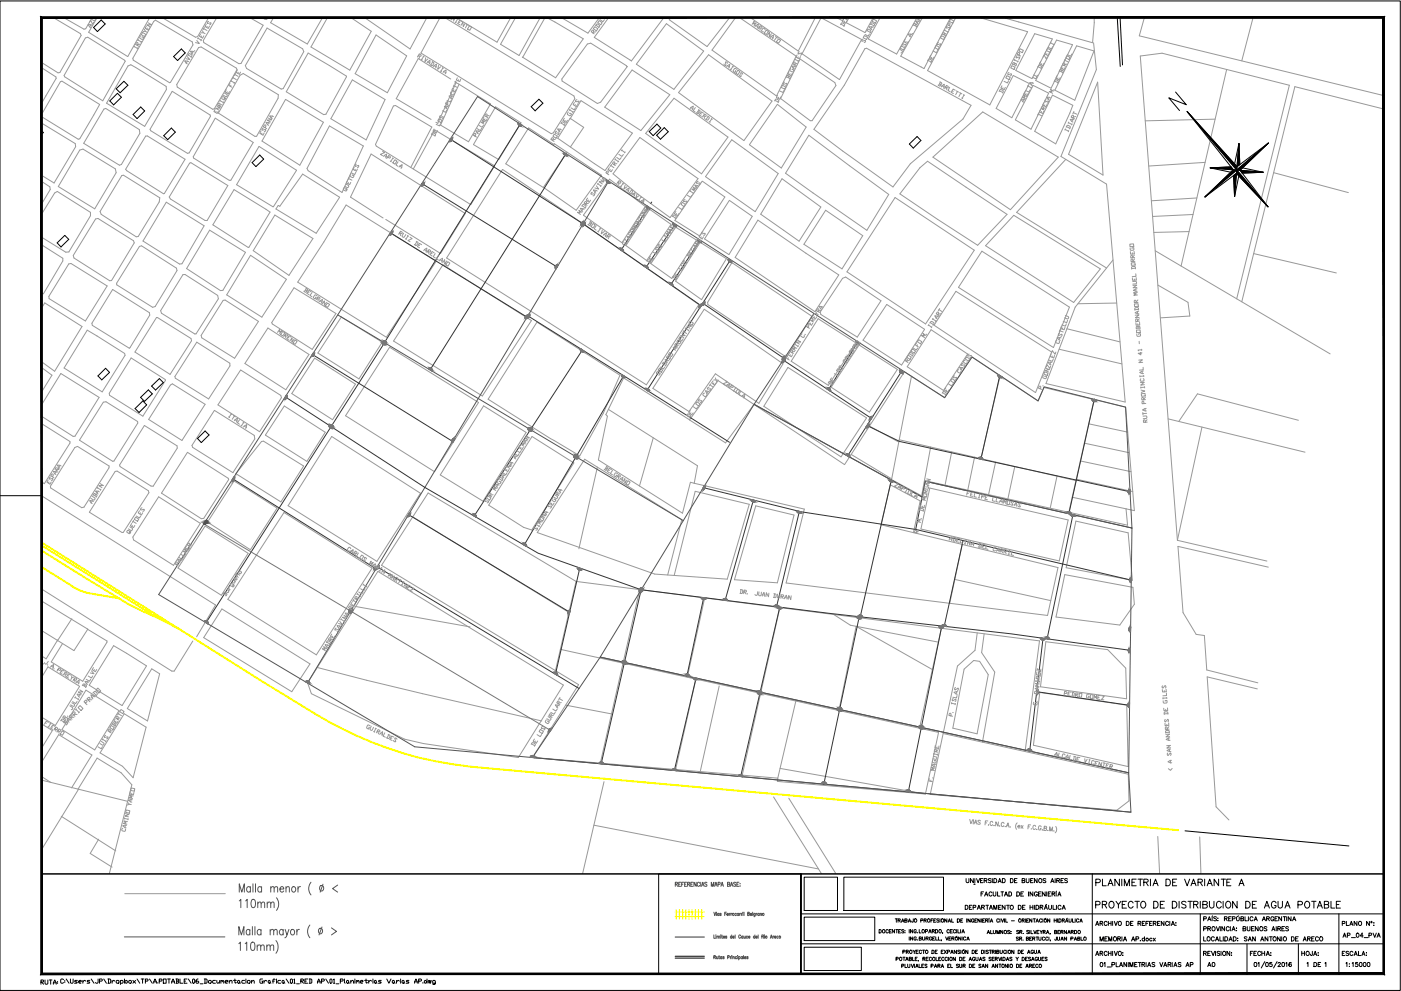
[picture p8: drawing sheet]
<svg xmlns="http://www.w3.org/2000/svg" width="420mm" height="297mm" viewBox="0 0 420 297" stroke-linecap="round" stroke-linejoin="round" font-family="sans-serif">
<!-- layer: digit-manzanas -->
<g fill="none" stroke="#989898" stroke-width=".3">
<path d="M16 5.3l8.1 4.8 .2 .5-6.4 11.1-.5 .1-4.9-3.1M19.1 5.3l6.1 3.4 .5-.1 1.9-3.3M25.6 11.4l.7-.2 11.1 6.9 .1 .3-6.7 11.8-11.4-7.2-.2-.4zM29.1 5.3l-2.5 4.4 11.7 7.3 6.5-11.7M38.4 19.8l.8-.4 10.6 6.5 .1 .9-6.5 11.1-11.4-7zM46.1 6.4l.5-.4 11.1 6.6 .2 .8-6.8 11.3-.3 .1-10.8-6.8-.2-.5zM48.6 5.3l10 5.9 .7-.2 3.3-5.7M59.6 14.3l.7-.2 10.6 6.3 .2 .5-6.8 11.7-.5 .2-10.6-6.7-.2-.8zM65 5.3l-4 6.8 .1 .7 10.5 6.3 .7-.1 6.6-11.4-4-2.3M78.6 5.3l1.4 .6 .3-.6M80.1 8.4l10.7 6.2 .3 .9-6.2 11.1-.6 .1-10.3-6.2-.4-.8zM82 5.3l-.8 1.5 11 6.4 4.5-7.9"/>
<path d="M92.4 15.9l11.5 6.9-6.2 11.4-.6 .2-11.2-6.9zM98.2 5.3l-4.9 8.8 11.6 6.9 6.4-11.6-6.1-4.1M109.3 5.3l13.7 9.4 5-9.4M112.8 10.5l9.2 6.2-5.8 11.1-9.7-5.7zM132 5.3l-5.8 10.6 39.1 24.2 .6-.3 6.5-10.2-.3-.8-38.7-23.5M136.8 5.3l12.3 7.3 4.1-7.3M154.6 5.3l-4.5 8 5.6 3.3 6.3-11.3M163.4 5.3l-6.7 12M164 5.3l10.9 6.3-8.3 11.7-10-6.2M168.4 5.3l7.9 4.6 3.4-4.6M182.5 5.3l-4.3 5.9 11.2 7.1 9.7-13M188.2 19.9l-8.1 10.7-.9 .4-10.6-6.7-.1-.6 7.6-10.5 1.1-.3 10.6 6.8 .2 .4"/>
<path d="M199.9 7.1l11.1 8.2-8.9 11.5-11.3-7.6zM201.2 5.3l-.5 .6 11.3 8.1 6.8-8.7M212.5 16.4l19 13.9-8.4 11.8-19.6-14.3zM220.6 5.3l-7.1 9.7 19.4 13.8 5.9-12-17-11.5M225 5.3l14.4 10 5.1-10M239.9 17.7l10.5 7.1 .3 .8-7.2 10.6h-.5l-8.9-6.7zM246.3 5.3l12.1 6.5-6.6 12.1-11.3-7.8zM250.8 5.3l1.9 .9 .5-.9M254.6 5.3l-.8 1.5 5.6 3 2.5-4.5M259.4 14.6l.5-.1 31.3 17.1-2.4 4.1-15.8 13.4-5.2 6.9-15.1-10.8-8.6-6.4 9.1-13.2zM263.9 5.3l-3.5 6.4 8.5 4.5 6.1-10.9M276.6 5.3l-6.5 11.5 7 3.8 8-15.3"/>
<path d="M286.6 5.3l-8.4 15.9 18.6 10.2 11.4-21.9-14.3-4.2M300.9 5.3l26.8 7.5 .4-7.5M310.3 10.1l5.3 1.6-6.1 11.9-4.9-2.5zM316.9 12l4.7 1.4-6.4 13-4.6-2.3zM322.9 13.7l5.2 1.6-5.8 14.7-5.9-3zM328 12.8l.8 8.1-10.6 26 13.7 8.3 5.5 65.3-23.7-5.5 8.8-22.9 11.3-14.2M343.2 5.3l-1.5 5.4 73.3 17.9M375.8 5.3l-3.4 12.9M12.5 20.3l4.3 2.8v.4l-4.3 7.4M12.5 34.3l5.6-9.8 .5-.2 11.3 7-6 10.3-.4 .1-10.9-6.7-.1-.3M12.5 36.9l10.1 6.1 .1 1-6.5 10.8-3.7-2.2M31.2 32.7l.5-.2 10.1 6.3 .2 1.1-5.6 9.4-.6 .2-10.7-6.5z"/>
<path d="M51.6 27.4l11.4 7.1 .1 .4-6.4 10.9-.5 .2-11-6.8-.2-.4zM64.6 35.4l11.3 7.3-6.7 11.3h-.5l-10.7-6.6v-.4zM72 22.5l.9-.5 10.6 6.4-.1 1-6.4 11.4-.5 .1-11-7zM85.6 29.8l11.4 6.8-7.1 12.9-11.3-7.2zM98.8 37.7l10.2 6.1-6.4 13.9-10.2-6.5-.3-.7zM105.7 23.9l9.8 5.9-5.7 12.1-10.6-6.3zM135.2 23.7l-9.8-6.1-6.6 12 10.5 6.2M136.4 24.5l.4 .2-5.5 12.3-.6-.4M137.7 25.3l9.4 5.8-6.6 11.4-8.4-5zM148.6 32l7.7 4.8-6.7 11-7.6-4.5zM170.9 35.7l3.3-5.5 15.5 9.7-8.3 11.2-14.1-9.7 3.7-5.9 4 2.7-3.9 5.9M189.6 21l11.3 7.4-8.7 10.7-10.8-7z"/>
<path d="M202.1 29.4l16.2 11.7-7.9 11-16.8-12.1zM233.1 31.3l8.7 6.8-7.5 12.3-9.6-7zM303.9 22.6l4.8 2.4-5.3 10.3-4.7-2.8zM309.8 25.6l4.7 2.3-5.3 10.8-4.7-2.8zM315.6 28.5l6.1 3.1-5.1 11.5-6.3-3.7zM329.2 24.6l1.6 27.9-10.3-6.2zM364.4 35.7l-20.9 .5M367.9 20.8l-13.7 58.9M414.8 32.6l-26.5-6.6-15.9 64.5M12.5 54.4l2.4 1.6 .2 .8-2.6 4.3M23.9 45l1-.3 9.7 5.9 .2 1.2-6.4 10.8-10.9-6.7zM36.5 52.6l.5-.1 10.9 6.8-.1 1.2-6.4 10.4-.5 .1-10.5-6.8-.4-.8z"/>
<path d="M43.7 40.8h.5l11.3 6.9-6.2 10.3-.3 .1-11-6.9-.3-.5zM56.9 48.9l.3-.1 11.1 6.8-6.2 10.5h-.6l-10.4-6.5-.3-.6zM70.2 56.8l10.8 6.8-6.5 10.6-10.7-6.8zM77.7 43.9l11.2 7.1-6.9 11-11-6.6zM90.8 52.2l11.1 6.9-7.1 10.8-12-7.3 .6-1 .5 .2zM123.2 50.2l6.3-12.1-10.9-6.5-.6 .2-5.4 11.5 .3 .5 28.3 17.5 7.1-11.6-17.9-10.8-6.4 11.8M150.7 50.8l21.5 14.5 37.4 26-15.8 24-59.9-38zM170.1 45.6l-7.2 10.6-11.2-7.1 6.8-10.8 7.6 5 .1-.2 14.2 9.4-7.6 10.5-9.8-6.8M182.8 53.7l10.7 8.2-7 10.9-11.5-8.3zM191.9 41.2l17.4 12.3-8.3 11.7-9.7-7-7.4-6.1zM210.6 54.3l-8.2 11.8 7.4 4.6 7.6-11.7-6.8-4.6M219.5 41.9l13.9 10.1-6.9 11.4-14.9-10.5z"/>
<path d="M234.5 53.6l11.7 8.4-6.6 10.3-11.5-8.1zM242.6 40.5l23.9 17.8-6.5 10.7-24.4-17.1zM268.4 59.2l23.8 15.8-14.6 22.1-23.6-15.6zM275.9 50.3l2.3-2 23.8 15.9-8.8 9.3-23.3-15.4zM279.8 47.1l14.9-13.5 22.7 13.5-14.4 15.8zM319.6 47.8l-14.7 15.9 27 16.6M358.9 59.3l-13.6 .9M361.4 48.7l-16.9 1.1M382 51.8l22.4 5.9M12.5 73.4l6.3 4v.8l-5.8 9.8h-.5M12.5 64.2l3.9-6.3 .8-.5 9.9 6.3v1l-6.4 10.8-1 .1-7.2-4.5M20.6 79.1l.7-.1 10.8 6.7-6.5 10.5-10.9-6.7-.1-.7z"/>
<path d="M28.7 65.6l.7-.1 10.6 6.7 .3 .6-6.9 11.3h-.5l-10.7-6.8-.2-.7zM41.8 73.9l.7-.2 10.4 6.7 .2 .7-6.6 10.8-.7 .2-10.8-6.7v-.5zM49.9 60.6l11.3 7.1-6.6 11.4h-.8l-10.9-6.9zM62.9 69l10.7 6.6-6.8 11.4-.7 .1-10.1-6.6zM75.1 76.5l10.8 7.2-7.4 11.4-10.5-6.7zM82.4 64.5l11.5 7-7.2 11-10.8-7.4zM103.8 61.5l27 16.8-14.9 22.8-26.6-16.5 7.8-12.1zM114.9 65.3l-9.8-6.2 6.2-12.9 28.2 17.8-7.4 12-16.4-10.2M132.8 79.4l26.6 16.7-14.7 22.6-26.7-16.5zM194.8 62.7l6.5 4.6-7.4 10.8-6.2-4.5zM202.6 68.1l6.3 3.9-7.4 11.5-6.3-4.5zM210 72.6l7.8 4.9-7.4 12.3-7.8-5.5z"/>
<path d="M218.7 60.1l6.9 4.7-7 11.5-7.3-4.7zM219.5 78.7l24 16.1-7.6 12.3-23.6-15.8-.1-.7zM227.3 66l24.2 16.4-7.1 11-23.9-16.2zM247.6 63l11.1 7.6-6.2 10-11.4-7.4zM294.5 75.3l26.2 16.8-4.8 12.1-28.5-18.1zM304 64.5l26 16.1-8 10.1-26.4-17.1zM346.5 75.2l52.4 30.9M356.6 69.4l-10.6 .3M357.8 64.3l-12.1 .6M376 76l24.8 5.8M12.5 88h.1M12.5 92.3l.9-1.5 11.2 7.1-8.2 13.4-3.9-2.9"/>
<path d="M26.2 99l11.2 6.9 .1 .6-6.9 11-11.4-7.2zM33.8 86.8l11 6.9 .1 .7-6.1 10-11.1-6.9-.1-.6zM46.9 95.2l10.4 6.3 .1 .6-6.4 10.1-10.5-6.7zM54.9 82.3h.6l9.8 6.2 .2 1.1-6.7 10.5h-.4l-10-6.2-.2-.8zM66.9 90l.6-.1 10 6.4-7.1 11.1-9.9-6.2-.2-.7zM80.3 98.3l12.4 7.9-7 10.6-12.3-7.8zM88.2 86.3l12.6 7.7-7.2 10.7-11.9-7.6-.2-.4zM102.4 95l12.2 7.6-6.9 11-12.4-7.8zM161 96.5l24.9 16-5 11.4-7 12.7-8.8-5.1-18.7-11.8zM211.2 92.7l23.6 16.3-7.2 11.9-13.1-8.9-7.9 11.3-10.8-6.9zM245.4 95.5l11.4 7.3-8.4 12.7-11.1-7.2zM252.7 83.4l.9-.4 10.6 7.2-7.1 10.8-10.9-6.7-.2-.8z"/>
<path d="M265.9 91.3l11.4 7.4-6.9 10.7-11.6-7.4zM279.2 98.8l11 7.3-7.2 10.9-10.9-7.1zM286.7 87.3l28.7 18.2-4.8 12.2-30.5-20.2zM320 98.5l15.9 4M334.9 90.8l-11.6 .2M347.3 85.5l9 5.1 .5 4.1-8.8 .6M370.9 89.6l15.8-64-38.2-9.7-6.5 .9 11.1 145.2M12.5 110.2l3.1 2.3-3.1 5M39.3 107.3l10.2 6.4 .1 .3-6.8 10.7-9.9-6.2-.1-.6zM51.1 115.4l.6-.4 9.8 6.2-6.9 10.8-10-6.3zM59 102.6l9.9 6.3 .1 .8-6.4 9.9-10-6.2-.1-.6zM72.1 110.9l12.1 7.6 .2 .7-6.5 10.2-12.5-8z"/>
<path d="M94.4 107.3l12.2 7.8-6.9 10.7-12.2-7.8zM116.8 104.1l26.7 16.5-13.2 20.8-26.7-16.8zM236.3 110.1l23.6 15.2-7.7 11.6-23.1-15.1zM257.6 103.4l11.5 7.3-8.4 12.8-11.4-7.4zM273.3 112.8l-5.9 30.7M299.9 112.6l-5.7 24.9M317.6 104.7l18.9 4.4M328.1 119.7l-7.6 33.8M12.5 127l8.5 5.3v.5l-7.7 12.2-.8-.6M12.5 121.3l5.7-9.3 11.5 7.1-7.2 11.7h-.6l-9.4-6M22.4 134.1l.8-.3 9.5 5.9v.5l-7.5 11.8-.7 .2-9.3-6-.1-.5zM31 120.6l.8-.2 9.5 6v.4l-7.1 11.4h-.5l-9.9-6.3z"/>
<path d="M43.3 127.5l9.8 6.1 .1 .7-7.3 11.4h-.6l-9.3-5.8-.1-.5zM56.2 135.6l12.3 7.8 .1 .3-7.5 11.7-.7 .1-12-7.7zM64.3 123l11.9 7.5 .2 1.1-6.6 10.1-12-7.6-.2-.6zM78.4 132.3l.6-.1 12.1 7.5-6.9 10.7-13.5-8.4zM85.3 121.7l12.2 7.9-5.5 8.7-12.4-7.9zM99.5 130.8l26.6 17.1-13.1 20.4-26.6-16.7zM145 121.7l12.8 7.9-12.9 20.6-12.9-7.8zM159.6 130.8l12.5 8-12.6 20.1-2.5-.8-10.4-6.7zM182.5 122.7l26.7 16.9-1 5.3M195.9 131.2l-4.1 14.5M226.1 121.2l-8.5 11.5-10.8-6.8M255.3 136.2l-2 3.1-38-25.2-8.5 11.7-19.8-12.5-5.3 11 .5 .4-2.7 13.2 25.2 15.9 2.4-9.2 1.1 .3"/>
<path d="M255.3 136.2l15.9-24.8 12.1 7.8 8.2-12.2 19.8 13.2 1.8-4.1 24.5 5.9 2.6 31.1-2.5-.6M255.3 136.2l12.1 7.3M260.7 127.7l8.8 4.8M269.7 131.8l53 12.2M279.1 134l-1.9 10M285.4 135.5l-2 9.9M292.3 137l-2.1 9.9M298.6 138.5l-2.1 9.8M304.3 139.8l-2 9.7M324 138.2l15.2 3.2M325.2 132.8l13.5 2.9M326.5 127l11.7 2.5"/>
<path d="M350.3 125.5l41.1 10M360.5 128l-7.4 34M389.4 126l-30.3-7.9-5.6 8.2M12.5 148.6l52.1 32.7-5.6 9.6M34.5 141.3l.6-.1 9.4 5.9 .2 .6-7.7 11.8-.4 .1-9.8-6.1zM47.6 148.9l12.5 8-8.1 12.5-12-7.6-.2-.8zM61.5 157.7l12.9 8.1-8 12.6-13-8.1zM70.2 144.2l12.9 8.1-8 12.5-12.9-8.3zM85.2 153.6l26.4 16.7-16.7 26-26.6-16.7zM123.8 154.9l46.8 28.6M179.2 140l-5.6 24.5M226.7 151.6l11.4 2.8-5 20.3-12.8-.9z"/>
<path d="M267 145.3l9 4.8-2.1 9.6M267.4 143.7l9 4.9 .8-4.6M267.4 143.5l-3.2 13.8 53.1 12.8-3.1 14.4-78.4-9.8 5.4-22.1-33-7.7M277.2 144l61 13.4-.5-4.9M278.8 146.3l41.5 9.6-2.6 12.2-41.5-9.5zM317 142.7l-2 9.6M321.6 149l16.1 3.5M322.7 156.2l15.6 3.5 1.3 14.2-19.9-3.7zM322.7 143.6l17 3.7M12.5 176.6l39 24.6h.7l5.6-9.1M113.3 171.3l55.7 34-13.6 21.8-28.4-4.2-5.7-1.3-27.9-13.7-1.2-3.2zM172.8 174.3l-44.4-26.5-14 21.6 59.1 35.8-13.8 21.8 73.6 6.2"/>
<path d="M172.8 174.3l-6.2 26.7M172.8 174.3l138.9 17.8-4.3 33.1M191.9 176.7l-11.9 52M200.2 172.3l4.3-16.5-29.2-18.1-14.2 21.9 35.2 12.5 21.8 1.5 6.6-22.4-16.2-3.9-6.3 25.2M211.3 179.2l-5.2 23.8M286.3 173.7l28.8 6.3M288.6 163.2l-3.8 17.6M319.3 172.2l20.5 3.9 .4 5-4.4 6.3-19.1-2.5zM353.1 162l26.8 6.2M380.4 170l-27.1-6.2 1.5 19.8 3.9 6.5 2.5 .4 .7 10.3 15.3 3.9M12.5 180.2l13.8 8.4-4.1 6.4-9.7-6M12.5 198.7l.5 .3-.5 .7"/>
<path d="M17.3 191.8l-3.5 5.7-1.3-.9M21.5 185.4l-4.3 6.7M26.2 188.6l5.9 3.5-.1 .5-7.2 11.6-9.4-5.8 3.4-5.5M34.1 193.5l9.8 6.1-7.3 11.9-9.8-6.1zM66.5 182.5l26.5 16.5-5.5 8.3-26.4-16.2zM106.5 181.8l34.5 6.1M168.1 194.6l113.4 24.9-4 18.5M233.9 182.1l-11.3 50.3M250 184.2l5 3.2 26.4 5.1M282.3 188.3l-6.5 30M293.1 189.7l-.7 5.2-5.3 4.7-8.1 38.5 55.9 4.8 3.7-2.8-.2-8-55.5-12.2M295.1 190l-.7 5.6 3.9 5.9-3.7 20.9"/>
<path d="M313.6 192.3l18.6 2.4 5.4 5.6 .3 9.2-25.9-3.6zM12.5 203l1.9-3.1 9.5 5.8-7.3 11.8-4.1-2.5M12.5 217l3.2 2-3.2 5.2M25.8 206.9l9.9 6.1-7.3 11.8-9.8-6.1zM37.3 213.9l6.5 4.1-3.9 15.1-3.2-3.4-6.7-4zM45.5 200.5l2.4 1.5-3.7 14.1-6-3.7zM95.2 200.1l31.5 7.8 35.8 8.2M169.6 211.4l13.8 2.6M208.7 203.6l-6.1 27.1M215.7 205.6l-5.7 25.8M238.7 210.1l-5.4 23.1M279.6 200.7l-22.8-13-5.2 25.3"/>
<path d="M289.1 200.6l2.9-2.6 1.8 .2 2.6 4-3.4 17.7-7.3-1.6zM311.8 207.5l26.1 3.9 .4 18.4-28.4-6.4zM377.1 206.5l-15.1-3.6 2.7 38.9 3.9 4M12.5 233.8l25.8 6.4-5.5 21.8M12.5 232.8l2.8 1.8M12.5 228.5l5.1-8.3 10 6.1-6.1 9.9M23.4 236.6l5.7-9.4 7.2 4.4 3.2 3.6-1.2 4.9M23.6 236.5l-11.1 18.1M181.1 234.3l-6.4 27.7M232 238.9l14.4 23.1M233.3 233.2l-.2 1 44.4 3.8M233.9 230.3l43.6 7.7"/>
<path d="M236.6 239.3l14.2 22.7M18.4 244.7l16.3 10.3M29.6 251.5l-2.5 4.3 6.5 4.1M178.1 247.3l67.4 13.2M347.2 250.7l.6 11.3M359.8 250.9l.4 11.1"/>
</g>
<!-- layer: A-FFCC -->
<g fill="none" stroke="#ff0" stroke-width=".3">
<path d="M12.5 162.4v.1M12.5 163.4v.1l.2-.1M12.5 164.9v.1M12.5 169.8v.1M12.7 162.5l-.2 .1M12.7 165h-.2M12.7 169.9l-.2 .1M12.8 162.6l-.3 .2M12.8 165.1l-.3 .2M12.9 163.5l-.4 .2M12.9 170l-.4 .2M13 162.7l-.3 .2"/>
<path d="M13 165.2l-.3 .1M13 163.6l-.3 .2M13 170.1l-.3 .2M13.2 162.8l-.4 .2M13.2 165.3l-.4 .2M13.2 163.7l-.3 .2M13.2 170.2l-.3 .2M13.3 162.9l-.3 .2M13.3 163.8l-.3 .2M13.3 165.4l-.3 .2M13.4 170.3l-.4 .2M13.5 163.1l-.4 .1"/>
<path d="M13.5 163.9l-.3 .2M13.5 165.5l-.3 .1M13.5 170.4l-.3 .2M13.6 163.1l-.3 .2M13.6 165.6l-.3 .2M13.7 164l-.4 .2M13.7 170.5l-.4 .2M13.8 163.2l-.3 .2M13.8 165.7l-.3 .1M13.8 164.2l-.3 .1M13.8 170.6l-.3 .2M14 163.4l-.4 .1"/>
<path d="M14 165.8l-.4 .1M14 164.2l-.3 .2M14 170.7l-.3 .2M14.1 163.4l-.3 .2M14.1 165.9l-.3 .2M14.2 164.3l-.4 .2M14.2 170.8l-.4 .2M14.3 163.6l-.4 .1M14.3 164.5l-.3 .1M14.3 166l-.3 .1M14.3 170.9l-.3 .2M14.4 163.6l-.3 .2"/>
<path d="M14.5 164.5l-.4 .2M14.5 166.1l-.4 .2M14.5 171l-.4 .2M14.6 163.7l-.3 .2M14.6 166.2l-.3 .2M14.6 164.6l-.3 .2M14.6 171.1l-.3 .2M14.8 163.9l-.4 .1M14.8 166.3l-.4 .1M14.8 164.7l-.3 .2M14.8 171.2l-.3 .2M14.9 163.9l-.3 .2"/>
<path d="M14.9 166.4l-.3 .2M15 164.8l-.4 .2M15 171.3l-.4 .2M15.1 164.1l-.4 .1M15.1 165l-.3 .1M15.1 166.5l-.3 .2M15.1 171.4l-.3 .2M15.2 164.2l-.3 .1M15.3 165l-.4 .2M15.3 166.6l-.4 .1M15.3 171.5l-.4 .2M15.4 164.2l-.3 .2"/>
<path d="M15.4 166.7l-.3 .2M15.5 165.1l-.4 .2M15.5 171.6l-.4 .2M15.6 164.4l-.4 .1M15.6 166.8l-.4 .1M15.6 165.3l-.3 .1M15.6 171.7l-.3 .2M15.7 164.5l-.3 .1M15.7 166.9l-.3 .2M15.8 165.3l-.3 .2M15.8 171.8l-.3 .2M15.9 164.6l-.4 .1"/>
<path d="M15.9 165.5l-.3 .1M15.9 167l-.3 .2M15.9 171.9l-.3 .2M16 164.7l-.3 .1M16.1 165.6l-.3 .1M16.1 167.1l-.4 .1M16.1 172l-.4 .2M16.2 164.7l-.3 .2M16.3 165.6l-.4 .2M16.3 167.2l-.4 .2M16.3 172.1l-.4 .2M16.4 164.9l-.4 .1"/>
<path d="M16.4 167.3l-.3 .2M16.4 165.8l-.3 .1M16.4 172.2l-.3 .2M16.5 165l-.3 .1M16.6 167.4l-.4 .2M16.6 165.8l-.3 .2M16.6 172.3l-.3 .2M16.7 165l-.4 .2M16.7 167.5l-.3 .2M16.8 165.9l-.4 .2M16.8 172.4l-.4 .2M16.8 165.2l-.3 .1"/>
<path d="M16.9 166.1l-.3 .1M16.9 167.6l-.3 .2M16.9 172.5l-.3 .2M17 165.3l-.3 .1M17.1 166.1l-.4 .2M17.1 167.7l-.4 .2M17.1 172.6l-.4 .2M17.2 165.4l-.4 .2M17.2 167.8l-.3 .2M17.2 166.3l-.3 .1M17.2 172.7l-.3 .2M17.3 165.5l-.3 .1"/>
<path d="M17.4 167.9l-.4 .1M17.4 166.4l-.3 .1M17.4 172.8l-.3 .2M17.5 165.6l-.4 .1M17.5 168l-.3 .2M17.6 166.4l-.4 .2M17.6 172.9l-.4 .2M17.7 165.7l-.4 .1M17.7 166.6l-.3 .1M17.7 168.1l-.3 .2M17.7 173l-.3 .2M17.8 165.8l-.3 .1"/>
<path d="M17.9 166.7l-.4 .1M17.9 168.2l-.4 .2M17.9 173.1l-.4 .2M18 165.9l-.3 .2M18 168.3l-.3 .2M18 166.8l-.3 .1M18 173.2l-.3 .2M18.2 166l-.4 .1M18.2 168.4l-.3 .2M18.2 166.9l-.3 .1M18.2 173.3l-.3 .2M18.3 166.1l-.3 .1"/>
<path d="M18.3 168.5l-.3 .2M18.4 166.9l-.4 .2M18.4 173.4l-.4 .2M18.5 166.2l-.4 .2M18.5 167.1l-.3 .1M18.5 168.6l-.3 .2M18.5 173.6l-.3 .1M18.6 166.3l-.3 .1M18.7 167.2l-.3 .1M18.7 168.7l-.4 .2M18.7 173.6l-.4 .2M18.8 166.4l-.3 .2"/>
<path d="M18.8 167.2l-.3 .2M18.8 168.8l-.3 .2M18.8 173.7l-.3 .2M19 166.5l-.4 .2M19 168.9l-.3 .2M19 167.4l-.3 .1M19 173.8l-.3 .2M19.1 166.6l-.3 .1M19.1 169l-.3 .2M19.2 167.5l-.4 .1M19.2 173.9l-.4 .2M19.3 166.7l-.4 .2"/>
<path d="M19.3 169.1l-.3 .2M19.3 174.1l-.3 .1M19.3 167.6l-.3 .2M19.4 166.8l-.3 .1M19.5 167.7l-.3 .1M19.5 169.2l-.4 .2M19.5 174.1l-.4 .2M19.6 166.9l-.3 .1M19.6 167.8l-.3 .1M19.6 169.3l-.3 .2M19.6 174.2l-.3 .2M19.8 167l-.4 .2"/>
<path d="M19.8 169.4l-.3 .2M19.8 167.9l-.3 .1M19.8 174.4l-.3 .1M19.9 167.1l-.3 .1M19.9 169.5l-.3 .2M20 168l-.4 .1M20 174.4l-.4 .2M20.1 167.2l-.4 .2M20.1 169.6l-.3 .2M20.2 168l-.4 .2M20.2 174.6l-.4 .1M20.2 167.3l-.3 .2"/>
<path d="M20.3 168.2l-.3 .1M20.3 169.7l-.4 .2M20.3 174.7l-.3 .1M20.4 167.4l-.3 .1M20.4 168.3l-.3 .1M20.4 169.8l-.3 .2M20.4 174.7l-.3 .2M20.6 167.5l-.4 .2M20.6 168.4l-.3 .2M20.6 169.9l-.3 .2M20.6 174.9l-.3 .1M20.7 167.6l-.3 .2"/>
<path d="M20.7 170l-.3 .2M20.8 168.5l-.4 .1M20.8 174.9l-.4 .2M20.9 167.7l-.4 .2M20.9 170.1l-.3 .2M21 168.6l-.4 .1M21 175l-.4 .2M21 167.8l-.3 .2M21.1 175.2l-.3 .1M21.1 168.7l-.3 .2M21.1 170.2l-.4 .2M21.2 167.9l-.3 .1"/>
<path d="M21.3 175.2l-.4 .2M21.3 168.8l-.3 .1M21.3 170.3l-.4 .2M21.4 175.4l-.3 .1M21.4 168l-.4 .2M21.4 168.9l-.3 .1M21.4 170.4l-.3 .2M21.5 168.1l-.3 .2M21.5 175.5l-.3 .1M21.5 170.5l-.2 .2M21.6 169l-.3 .1M21.7 168.2l-.4 .2"/>
<path d="M21.7 175.6l-.3 .1M21.7 170.6l-.3 .2M21.8 169.1l-.4 .1M21.8 168.3l-.3 .2M21.9 175.7l-.4 .1M21.9 170.7l-.4 .2M21.9 169.2l-.3 .2M22 175.8l-.3 .2M22 168.4l-.3 .2M22.1 169.3l-.3 .1M22.1 170.8l-.4 .2M22.2 175.9l-.4 .2"/>
<path d="M22.2 168.5l-.4 .2M22.2 169.4l-.3 .1M22.2 170.9l-.3 .2M22.3 168.6l-.3 .2M22.4 176l-.4 .2M22.4 171l-.3 .2M22.4 169.5l-.3 .2M22.5 168.7l-.4 .2M22.5 176.1l-.3 .2M22.5 171.1l-.3 .2M22.6 169.6l-.4 .1M22.6 168.8l-.3 .2"/>
<path d="M22.7 176.2l-.3 .1M22.7 171.2l-.3 .2M22.7 169.7l-.3 .2M22.8 168.9l-.3 .2M22.9 176.3l-.4 .1M22.9 169.8l-.3 .2M22.9 171.3l-.4 .2M23 176.3l-.3 .2M23 169l-.4 .2M23 169.9l-.3 .1M23 171.4l-.3 .2M23.1 169.1l-.3 .2"/>
<path d="M23.2 176.4l-.3 .2M23.2 170l-.3 .2M23.2 171.5l-.3 .2M23.3 169.2l-.3 .2M23.3 176.5l-.3 .2M23.3 171.6l-.3 .2M23.4 170.1l-.4 .2M23.5 169.3l-.4 .2M23.5 176.6l-.3 .2M23.5 171.7l-.3 .2M23.5 170.2l-.3 .1M23.6 169.4l-.3 .2"/>
<path d="M23.7 176.7l-.3 .2M23.7 171.8l-.4 .2M23.7 170.3l-.3 .2M23.8 169.5l-.3 .2M23.8 176.7l-.3 .3M23.8 170.4l-.3 .1M23.8 171.9l-.3 .2M24 169.6l-.4 .2M24 170.5l-.3 .2M24 172l-.3 .2M24 176.8l-.3 .2M24.1 169.7l-.3 .2"/>
<path d="M24.1 172.1l-.3 .2M24.2 170.6l-.4 .2M24.2 176.9l-.3 .2M24.3 169.8l-.4 .2M24.3 172.2l-.3 .2M24.3 170.7l-.3 .1M24.4 177l-.3 .2M24.4 169.9l-.3 .2M24.5 172.3l-.4 .2M24.5 170.8l-.3 .2M24.6 177l-.3 .3M24.6 170l-.3 .2"/>
<path d="M24.6 170.9l-.3 .2M24.6 172.4l-.3 .2M24.7 177.1l-.3 .2M24.8 170.1l-.4 .2M24.8 171l-.3 .2M24.9 177.2l-.3 .2M24.9 170.2l-.3 .2M24.9 172.6l-.4 .1M25 171.1l-.4 .2M25.1 177.2l-.3 .2M25.1 170.3l-.4 .2M25.1 172.7l-.4 .2"/>
<path d="M25.1 171.2l-.3 .2M25.2 170.4l-.3 .2M25.2 172.8l-.3 .2M25.3 177.3l-.3 .2M25.3 171.3l-.3 .2M25.4 172.9l-.3 .1M25.4 170.5l-.3 .2M25.4 177.3l-.2 .3M25.4 171.4l-.3 .2M25.5 173l-.3 .2M25.6 170.6l-.4 .2M25.6 177.4l-.2 .2"/>
<path d="M25.6 171.5l-.3 .1M25.7 170.7l-.3 .2M25.7 173.1l-.3 .2M25.8 171.6l-.4 .2M25.8 177.4l-.3 .3M25.9 170.8l-.4 .2M25.9 173.2l-.4 .1M26 171.7l-.4 .2M26 177.5l-.3 .2M26 170.9l-.3 .2M26 173.3l-.3 .2M26.1 171.8l-.3 .2"/>
<path d="M26.2 177.5l-.3 .3M26.2 171.1l-.3 .1M26.2 173.4l-.3 .2M26.3 171.9l-.3 .2M26.3 177.6l-.2 .2M26.3 173.5l-.3 .1M26.4 171.1l-.4 .2M26.4 172l-.3 .2M26.5 171.2l-.3 .2M26.5 173.6l-.3 .2M26.5 177.6l-.2 .3M26.6 172.1l-.4 .2"/>
<path d="M26.7 171.4l-.4 .1M26.7 173.7l-.4 .1M26.7 177.6l-.2 .3M26.8 172.2l-.4 .2M26.8 171.4l-.3 .2M26.8 173.8l-.3 .1M26.9 177.7l-.2 .3M26.9 172.3l-.3 .2M27 171.6l-.3 .1M27 173.9l-.3 .2M27.1 177.7l-.3 .3M27.1 172.4l-.3 .2"/>
<path d="M27.2 171.6l-.4 .2M27.2 174l-.4 .1M27.2 172.5l-.3 .2M27.3 177.7l-.2 .3M27.3 171.7l-.3 .2M27.3 174.1l-.3 .1M27.4 172.6l-.3 .2M27.5 171.9l-.4 .1M27.5 174.2l-.3 .2M27.6 172.7l-.4 .2M27.6 177.8l-.4 .2M27.6 171.9l-.3 .2"/>
<path d="M27.6 174.3l-.3 .1M27.7 172.8l-.3 .2M27.8 172.1l-.3 .1M27.8 174.4l-.3 .1M27.8 177.8l-.2 .3M27.9 172.9l-.3 .2M28 172.2l-.4 .1M28 174.5l-.4 .2M28 177.9l-.3 .3M28 173l-.3 .2M28.1 172.2l-.3 .2M28.2 174.6l-.4 .1"/>
<path d="M28.2 177.9l-.3 .3M28.2 173.1l-.3 .2M28.3 172.4l-.4 .1M28.3 174.7l-.3 .1M28.4 173.2l-.4 .2M28.4 177.9l-.3 .3M28.4 172.5l-.3 .1M28.4 174.8l-.2 .1M28.5 173.3l-.3 .2M28.5 178l-.2 .3M28.6 172.6l-.3 .1M28.6 174.9l-.3 .1"/>
<path d="M28.7 173.4l-.3 .2M28.7 178l-.2 .3M28.8 172.7l-.4 .1M28.8 174.9l-.4 .2M28.9 173.5l-.4 .2M28.9 172.7l-.3 .2M28.9 178l-.2 .3M29 175.1l-.4 .1M29 173.6l-.3 .2M29.1 172.9l-.3 .1M29.1 175.2l-.3 .1M29.1 178.1l-.2 .2"/>
<path d="M29.2 173.7l-.4 .2M29.3 173l-.4 .1M29.3 175.2l-.3 .2M29.3 178.1l-.3 .3M29.3 173.8l-.3 .2M29.4 173l-.3 .2M29.4 175.4l-.3 .1M29.5 178.1l-.2 .3M29.5 173.9l-.3 .2M29.6 173.2l-.3 .1M29.6 175.5l-.3 .1M29.7 174l-.4 .2"/>
<path d="M29.7 178.2l-.3 .2M29.8 173.3l-.4 .1M29.8 175.5l-.4 .2M29.8 174.1l-.3 .2M29.8 178.2l-.2 .3M29.9 173.4l-.3 .2M29.9 175.7l-.3 .1M30 174.2l-.4 .2M30.1 173.5l-.4 .1M30.1 178.2l-.3 .3M30.1 175.8l-.3 .1M30.1 174.3l-.3 .2"/>
<path d="M30.2 173.6l-.3 .1M30.2 175.8l-.3 .2M30.2 178.3l-.2 .2M30.3 174.4l-.3 .2M30.4 173.7l-.3 .1M30.4 176l-.3 .1M30.4 178.3l-.2 .2M30.5 174.5l-.4 .2M30.6 173.8l-.4 .1M30.6 176.1l-.4 .1M30.6 174.6l-.3 .2M30.6 178.3l-.2 .3"/>
<path d="M30.7 173.9l-.3 .2M30.7 176.1l-.3 .2M30.8 174.7l-.4 .2M30.8 178.3l-.2 .3M30.9 174l-.4 .1M30.9 176.3l-.3 .1M30.9 174.8l-.3 .2M31 178.4l-.3 .3M31 174.1l-.3 .1M31.1 176.3l-.4 .2M31.1 174.9l-.3 .2M31.2 178.4l-.3 .3"/>
<path d="M31.2 174.2l-.3 .2M31.2 176.4l-.3 .2M31.3 175l-.4 .2M31.4 174.3l-.4 .1M31.4 176.6l-.3 .1M31.4 178.5l-.3 .2M31.5 175.1l-.4 .2M31.5 174.4l-.3 .2M31.5 176.6l-.3 .2M31.5 178.5l-.2 .3M31.6 175.2l-.3 .2M31.7 174.5l-.4 .2"/>
<path d="M31.7 176.8l-.3 .1M31.7 175.3l-.3 .2M31.7 178.5l-.2 .3M31.8 174.6l-.3 .1M31.9 176.9l-.4 .1M31.9 175.4l-.3 .2M31.9 178.5l-.2 .3M32 174.7l-.3 .2M32 176.9l-.3 .2M32.1 175.5l-.4 .2M32.1 178.6l-.2 .2M32.2 174.8l-.4 .1"/>
<path d="M32.2 177.1l-.3 .1M32.3 175.6l-.4 .2M32.3 174.9l-.3 .2M32.3 178.6l-.3 .3M32.3 177.2l-.3 .1M32.4 175.7l-.3 .2M32.5 175l-.4 .2M32.5 178.6l-.2 .3M32.5 177.2l-.3 .2M32.6 175.8l-.4 .2M32.6 175.1l-.3 .1M32.7 177.4l-.4 .1"/>
<path d="M32.7 178.7l-.3 .3M32.7 175.9l-.3 .2M32.8 175.2l-.3 .2M32.9 177.4l-.4 .2M32.9 178.7l-.3 .3M32.9 176.1l-.3 .1M33 175.3l-.4 .2M33 177.5l-.3 .2M33.1 176.1l-.4 .2M33.1 178.7l-.3 .3M33.1 175.4l-.3 .1M33.2 176.2l-.3 .2"/>
<path d="M33.2 177.7l-.3 .1M33.2 178.8l-.2 .3M33.3 175.5l-.4 .2M33.3 177.7l-.3 .2M33.4 176.3l-.4 .2M33.4 178.8l-.2 .3M33.4 175.6l-.3 .2M33.5 177.8l-.4 .2M33.5 176.4l-.3 .2M33.6 175.7l-.3 .2M33.6 178.8l-.2 .3M33.7 178l-.4 .1"/>
<path d="M33.7 176.6l-.3 .1M33.8 175.8l-.4 .2M33.8 178.9l-.2 .2M33.8 178l-.3 .2M33.9 176.6l-.4 .2M33.9 175.9l-.3 .2M34 178.1l-.3 .2M34 178.9l-.3 .3M34 176.7l-.3 .2M34.1 176l-.4 .2M34.2 176.9l-.3 .1M34.2 178.3l-.4 .1"/>
<path d="M34.2 178.9l-.3 .3M34.2 176.1l-.3 .2M34.3 178.3l-.3 .2M34.3 176.9l-.3 .2M34.4 179l-.3 .2M34.4 176.2l-.3 .2M34.5 178.4l-.4 .2M34.5 177l-.3 .2M34.5 179l-.2 .3M34.6 176.3l-.4 .2M34.6 178.5l-.3 .2M34.7 177.2l-.4 .1"/>
<path d="M34.7 179l-.2 .3M34.8 176.4l-.4 .2M34.8 178.6l-.3 .2M34.8 177.2l-.3 .2M34.9 176.5l-.3 .2M34.9 179.1l-.2 .3M35 177.4l-.3 .1M35 178.7l-.4 .2M35.1 176.6l-.4 .2M35.1 179.1l-.2 .3M35.1 177.4l-.3 .2M35.1 178.8l-.3 .2"/>
<path d="M35.2 176.7l-.3 .2M35.3 178.9l-.3 .2M35.3 177.5l-.3 .2M35.3 179.1l-.2 .3M35.4 176.8l-.3 .2M35.4 179l-.3 .2M35.5 177.7l-.4 .1M35.5 179.1l-.3 .3M35.6 176.9l-.4 .2M35.6 179.1l-.3 .2M35.6 177.7l-.3 .2M35.7 177l-.3 .2"/>
<path d="M35.7 179.2l-.3 .3M35.8 177.8l-.3 .2M35.8 179.2l-.4 .2M35.9 177.1l-.4 .2M35.9 179.2l-.3 .3 .3-.2M35.9 178l-.3 .1M35.9 179.4l-.1 .1M36 177.2l-.3 .2M36.1 178l-.3 .2M36.1 179.4l-.3 .2M36.2 177.3l-.3 .2M36.2 179.5l-.3 .2"/>
<path d="M36.3 178.2l-.4 .1M36.4 177.4l-.4 .2M36.4 179.6l-.3 .2M36.4 178.3l-.3 .1M36.5 177.5l-.3 .2M36.6 179.7l-.4 .2M36.6 178.3l-.3 .2M36.7 177.6l-.4 .2M36.7 178.5l-.3 .1M36.7 179.8l-.3 .2M36.8 177.7l-.3 .2M36.9 178.5l-.3 .2"/>
<path d="M36.9 179.9l-.3 .2M37 177.8l-.3 .2M37.1 178.7l-.4 .1M37.2 177.9l-.4 .2M37.3 178.8l-.4 .1M37.3 178l-.3 .2M37.4 178.8l-.3 .2M37.5 178.1l-.4 .2M37.5 179l-.2 .1M37.6 178.3l-.3 .1M37.7 179.1l-.3 .1M37.8 178.3l-.3 .2"/>
<path d="M37.9 179.1l-.4 .2M38 178.4l-.4 .2M38.1 179.3l-.4 .1M38.1 178.5l-.3 .2M38.2 179.4l-.3 .1M38.3 178.6l-.4 .2M38.4 179.5l-.3 .1M38.4 178.7l-.3 .2M38.5 179.6l-.3 .1M38.6 178.8l-.3 .2M38.7 179.6l-.3 .2M38.8 178.9l-.4 .2"/>
<path d="M38.9 179.8l-.4 .1M38.9 179.1l-.3 .1M39 179.9l-.3 .1M39.1 179.1l-.4 .2M39.2 180l-.3 .1M39.2 179.2l-.3 .2M39.4 179.4l-.3 .1M39.6 179.4l-.4 .2M39.7 179.6l-.3 .1M39.9 179.6l-.3 .2M40 179.7l-.3 .2M40.2 179.9l-.3 .1"/>
<path d="M40.4 179.9l-.4 .2M37.1 180l-.4 .2M37.2 180.1l-.3 .2M37.4 180.2l-.3 .2M37.5 180.3l-.3 .2M37.7 180.4l-.3 .2M37.9 180.5l-.4 .2M38.1 180.6l-.4 .2M38.2 180.7l-.3 .2M38.4 180.8l-.3 .2M38.5 180.9l-.3 .2M38.7 181l-.3 .2"/>
<path d="M38.9 181.1l-.4 .2M39.1 181.2l-.3 .2M39.2 181.3l-.3 .2M39.3 180.1l-.3 .1M39.4 181.4l-.3 .2M39.5 180.2l-.3 .1M39.6 181.5l-.3 .2M39.7 180.3l-.4 .2M39.8 181.6l-.3 .2M39.8 180.4l-.3 .1M40 181.6l-.4 .2M40 180.5l-.3 .1"/>
<path d="M40.1 180.6l-.3 .1M40.1 181.7l-.3 .2M40.3 180.7l-.3 .1M40.3 181.8l-.3 .2M40.5 180.8l-.4 .2M40.5 181.9l-.4 .2M40.6 180.1l-.4 .1M40.6 180.9l-.3 .1M40.6 182l-.3 .1M40.7 180.2l-.3 .1M40.8 181l-.3 .1M40.8 182.1l-.3 .1"/>
<path d="M40.9 180.2l-.4 .2M40.9 181.1l-.3 .2M41 182.1l-.4 .2M41 180.4l-.3 .1M41.1 181.2l-.3 .1M41.1 182.2l-.2 .2M41.2 180.5l-.3 .1M41.3 181.3l-.4 .1M41.3 182.3l-.3 .2M41.4 180.6l-.4 .1M41.4 181.4l-.3 .2M41.5 180.7l-.3 .1"/>
<path d="M41.5 182.4l-.3 .2M41.6 181.5l-.3 .1M41.7 180.7l-.4 .2M41.7 182.4l-.3 .3M41.8 181.6l-.4 .2M41.8 180.9l-.3 .1M41.8 182.5l-.3 .2M41.9 181.7l-.3 .1M42 181l-.3 .1M42 182.6l-.3 .2M42.1 181.8l-.4 .1M42.2 181.1l-.4 .1"/>
<path d="M42.2 182.7l-.3 .2M42.2 181.9l-.3 .2M42.3 181.2l-.3 .1M42.3 182.8l-.3 .2M42.4 182l-.3 .1M42.5 181.3l-.4 .1M42.5 182.9l-.3 .2M42.6 182.1l-.4 .2M42.6 181.4l-.3 .2M42.7 183l-.3 .2M42.7 182.2l-.3 .2M42.8 181.5l-.3 .1"/>
<path d="M42.8 183l-.3 .2M42.9 182.3l-.4 .1M43 181.6l-.4 .1M43 183.1l-.3 .2M43.1 182.4l-.4 .2M43.1 181.7l-.3 .1M43.2 183.2l-.3 .2M43.2 182.5l-.3 .2M43.3 181.8l-.4 .1M43.3 183.3l-.2 .2M43.4 182.6l-.3 .1M43.4 181.9l-.3 .2"/>
<path d="M43.5 182.7l-.3 .2M43.5 183.4l-.3 .2M43.6 182l-.3 .1M43.7 182.8l-.4 .2M43.7 183.5l-.3 .2M43.8 182.1l-.4 .1M43.9 182.9l-.4 .2M43.9 182.2l-.3 .2M43.9 183.6l-.3 .2M44 183l-.3 .2M44.1 182.3l-.4 .1M44.1 183.6l-.3 .2"/>
<path d="M44.2 183.1l-.3 .1M44.2 182.4l-.3 .2M44.3 183.7l-.3 .2M44.4 183.2l-.4 .2M44.4 182.5l-.3 .2M44.5 183.3l-.3 .2M44.5 183.8l-.3 .2M44.6 182.6l-.4 .1M44.7 183.4l-.4 .1M44.7 183.9l-.3 .2M44.7 182.7l-.3 .2M44.8 183.5l-.3 .2"/>
<path d="M44.9 182.8l-.4 .2M45 183.6l-.3 .2M45 182.9l-.3 .2M45.2 183.7h-.3l-.4 .5M45.2 183l-.3 .2M45.3 183.8l-.6 .4M45.3 184.2l-.3 .2M45.4 183.1l-.4 .1M45.5 183.9l-.6 .4M45.5 183.2l-.3 .2M45.5 184.3l-.3 .2M45.6 184l-.3 .2"/>
<path d="M45.7 183.3l-.3 .2M45.7 184.3l-.3 .3M45.8 184.1l-.3 .2M45.8 183.4l-.3 .2M45.9 184.4l-.3 .2M46 184.2l-.4 .2M46 183.5l-.3 .2M46.1 184.5l-.3 .2M46.1 184.3l-.3 .2M46.2 183.6l-.4 .2M46.2 184.6l-.3 .2M46.3 184.4l-.4 .2"/>
<path d="M46.4 183.7l-.4 .2M46.4 184.6l-.3 .3M46.4 184.5l-.3 .2M46.5 183.8l-.3 .2M46.6 184.7l-.3 .2M46.6 184.6l-.3 .2M46.7 183.9l-.4 .2M46.7 184.8l-.3 .2M46.8 184.7l-.4 .2M46.8 184l-.3 .2M46.9 184.9l-.3 .2M46.9 184.8l-.3 .2"/>
<path d="M47 184.1l-.3 .2M47.1 184.9l-.3 .2M47.1 184.9l-.3 .3M47.2 184.2l-.4 .2M47.2 185l-.3 .2M47.3 184.3l-.3 .2M47.3 185l-.3 .2M47.4 185.1l-.3 .2M47.5 184.4l-.4 .2M47.5 185.1l-.3 .2M47.6 184.5l-.3 .2M47.6 185.2l-.4 .2"/>
<path d="M47.6 185.2l-.3 .2M47.8 185.3l-.3 .2M47.8 185.2l-.3 .2M47.8 184.6l-.3 .2M47.8 185.4l-.1 .1M48 184.7l-.3 .2M48 185.4l-.3 .2M48.1 184.9l-.3 .1M48.1 185.5l-.3 .2M48.3 184.9l-.3 .2M48.3 185.6l-.3 .2M48.5 185l-.4 .2"/>
<path d="M48.5 185.7l-.3 .2M48.6 185.2l-.3 .1M48.6 185.7l-.3 .3M48.8 185.2l-.3 .2M48.8 185.8l-.3 .2M48.9 185.4l-.3 .1M49 185.9l-.3 .2M49.1 185.4l-.3 .2M49.1 186l-.2 .2M49.3 185.5l-.4 .2M49.3 186.1l-.3 .2M49.4 185.7l-.3 .1"/>
<path d="M49.5 186.2l-.3 .2M49.6 185.7l-.3 .2M49.7 186.3l-.3 .2M49.7 185.9l-.3 .1M49.8 186.3l-.3 .2M49.9 186l-.3 .1M50 186.4l-.3 .2M50.1 186l-.4 .2M50.2 186.5l-.3 .2M50.2 186.2l-.3 .1M50.3 186.6l-.3 .2M50.4 186.3l-.3 .1"/>
<path d="M50.5 186.4l-.3 .1M50.7 186.5l-.3 .1M50.8 186.9l-.3 .2M50.9 186.5l-.7 .4M51.1 186.7l-.7 .3M51.2 186.8l-.3 .1M51.2 187.1l-.3 .1M51.4 186.9l-.7 .2M51.4 187.1l-.3 .2M51.5 187l-.3 .1M51.5 187.2l-.3 .2M51.7 187.1l-.3 .1"/>
<path d="M51.7 187.3l-.3 .2M51.9 187.2l-.4 .2M51.9 187.4l-.3 .2M52 187.3l-.3 .1M52 187.5l-.3 .2M52.2 187.4l-.4 .1M52.2 187.6l-.3 .2M52.3 187.5l-.3 .1M52.4 187.6l-.3 .3M52.5 187.6l-.3 .1M52.5 187.7l-.3 .2M52.7 187.7l-.4 .2"/>
<path d="M52.7 187.8l-.3 .2M52.8 187.8l-.3 .1M52.9 187.9l-.3 .2M53 187.9l-.4 .1M53 188l-.2 .2 .3-.2M53.2 188.1l-.2 .1 .3-.1M53.4 188.2l-.3 .2M53.5 188.2l-.4 .2M53.6 188.2l-.3 .3M53.6 188.3l-.3 .2M53.7 188.3l-.3 .2 .4-.1M53.9 188.4l-.3 .3 .3-.2"/>
<path d="M54.1 188.5l-.3 .2M54.1 188.6l-.3 .2M54.2 188.6l-.3 .2M54.3 188.7l-.4 .2M54.4 188.8l-.3 .1M54.4 188.8l-.3 .2M54.6 188.9l-.4 .1M54.7 189l-.3 .2M54.9 189.1l-.3 .2M55.1 189.2l-.4 .2M55.2 189.3l-.3 .2M55.4 189.4l-.3 .2"/>
<path d="M55.5 189.5l-.3 .2M55.7 189.6l-.3 .2M55.9 189.7l-.4 .2M56 189.8l-.3 .2M56.2 189.9l-.3 .2M56.3 190l-.3 .2M56.5 190.1l-.3 .2M56.7 190.2l-.4 .2M56.9 190.3l-.4 .2M57 190.4l-.3 .2M57.1 190.5l-.3 .2M57.3 190.6l-.3 .2"/>
<path d="M57.5 190.7l-.4 .2M57.7 190.8l-.4 .2M57.8 190.9l-.3 .2M58 191l-.4 .2M58.1 191.1l-.3 .2M58.3 191.2l-.3 .2M58.5 191.3l-.4 .2M58.6 191.4l-.3 .2M58.8 191.5l-.4 .2M58.9 191.6l-.3 .2M59.1 191.8l-.3 .1M59.3 191.8l-.4 .2"/>
<path d="M59.4 191.9l-.3 .2M59.6 192.1l-.4 .1M59.7 192.1l-.3 .2M59.9 192.3l-.3 .1M60.1 192.3l-.4 .2M60.2 192.4l-.3 .2M60.4 192.6l-.4 .1M60.5 192.6l-.3 .2M60.7 192.8l-.3 .1M60.9 192.9l-.4 .1M61 192.9l-.3 .2M61.2 193.1l-.4 .1"/>
<path d="M61.3 193.2l-.3 .1M61.5 193.3l-.3 .1M61.7 193.4l-.4 .1M61.8 193.4l-.3 .2M62 193.6l-.4 .1M62.1 193.7l-.3 .1M62.3 193.8l-.3 .2M62.5 193.9l-.4 .1M62.6 194l-.3 .1M62.8 194.1l-.4 .2M62.9 194.2l-.3 .1M63.1 194.3l-.3 .2"/>
<path d="M63.3 194.4l-.4 .1M63.4 194.5l-.3 .1M63.6 194.6l-.4 .2M63.8 194.7l-.4 .1M63.9 194.8l-.3 .2M64.1 194.9l-.3 .2M64.2 195l-.3 .1M64.4 195.1l-.3 .2M64.6 195.2l-.4 .2M64.7 195.3l-.3 .2M64.9 195.4l-.3 .2M65 195.5l-.3 .2"/>
<path d="M65.2 195.6l-.3 .2M65.4 195.7l-.4 .2M65.5 195.8l-.3 .2M65.7 195.9l-.3 .2M65.8 196l-.3 .2M66 196.1l-.3 .2M66.2 196.2l-.4 .2M66.3 196.3l-.3 .2M66.5 196.4l-.3 .2M66.6 196.5l-.3 .2M66.8 196.6l-.3 .2M67 196.7l-.4 .2"/>
<path d="M67.1 196.8l-.3 .2M67.3 196.9l-.3 .2M67.4 197l-.3 .2M67.6 197.1l-.3 .2M67.8 197.2l-.4 .2M67.9 197.3l-.3 .2M68.1 197.4l-.3 .2M68.2 197.5l-.3 .2M68.4 197.6l-.3 .2M68.6 197.7l-.4 .2M68.7 197.9l-.3 .1M68.9 197.9l-.3 .2"/>
<path d="M69.1 198l-.4 .2M69.2 198.1l-.3 .2M69.4 198.2l-.4 .2M69.6 198.4l-.4 .1M69.7 198.4l-.3 .2M69.9 198.5l-.3 .2M70 198.7l-.3 .1M70.2 198.7l-.4 .2M70.4 198.9l-.4 .1M70.5 199l-.3 .1M70.7 199l-.3 .2M70.8 199.2l-.3 .1"/>
<path d="M71 199.2l-.3 .2M71.2 199.4l-.4 .1M71.3 199.5l-.3 .1M71.5 199.5l-.3 .2M71.6 199.7l-.3 .1M71.8 199.8l-.3 .1M72 199.9l-.4 .1M72.1 200l-.3 .1M72.3 200.1l-.3 .1M72.4 200.2l-.3 .1M72.6 200.3l-.3 .1M72.8 200.3l-.4 .2"/>
<path d="M72.9 200.5l-.3 .1M73.1 200.6l-.3 .1M73.2 200.7l-.3 .2M73.4 200.8l-.3 .1M73.6 200.9l-.4 .1M73.7 201l-.3 .2M73.9 201.1l-.3 .1M74 201.2l-.3 .2M74.2 201.3l-.3 .2M74.4 201.4l-.4 .1M74.5 201.5l-.3 .2M74.7 201.6l-.3 .1"/>
<path d="M74.8 201.7l-.3 .2M75 201.8l-.3 .2M75.2 201.9l-.4 .1M75.4 202l-.4 .2M75.5 202.1l-.3 .2M75.6 202.2l-.2 .2M75.8 202.3l-.3 .2M76 202.4l-.4 .2M76.2 202.5l-.4 .2M76.3 202.6l-.3 .2M76.5 202.7l-.3 .2M76.6 202.8l-.3 .2"/>
<path d="M76.8 202.9l-.3 .2M77 203l-.4 .2M77.1 203.1l-.3 .2M77.3 203.2l-.3 .2M77.4 203.3l-.3 .2M77.6 203.4l-.3 .2M77.8 203.5l-.4 .2M77.9 203.6l-.3 .2M78.1 203.7l-.3 .2M78.3 203.8l-.4 .2M78.4 203.9l-.3 .2M78.6 204l-.3 .2"/>
<path d="M78.8 204.1l-.4 .2M78.9 204.2l-.3 .2M79.1 204.3l-.4 .2M79.2 204.5l-.3 .1M79.4 204.5l-.3 .2M79.6 204.6l-.4 .2M79.8 204.8l-.4 .1M79.9 204.8l-.3 .2M80.1 204.9l-.3 .2M80.2 205l-.3 .2M80.4 205.1l-.3 .2M80.6 205.2l-.4 .2"/>
<path d="M80.7 205.3l-.3 .2M80.9 205.4l-.3 .2M81 205.5l-.3 .2M81.2 205.6l-.3 .2M81.4 205.7l-.4 .2M81.5 205.8l-.3 .2M81.7 205.9l-.3 .2M81.8 206l-.3 .2M82 206.1l-.3 .2M82.2 206.2l-.4 .2M82.3 206.3l-.3 .2M82.5 206.4l-.3 .2"/>
<path d="M82.7 206.5l-.4 .2M82.8 206.6l-.3 .2M83 206.7l-.3 .2M83.1 206.8l-.3 .2M83.3 206.9l-.3 .2M83.5 207l-.4 .2M83.7 207.1l-.4 .2M83.8 207.2l-.3 .2M83.9 207.3l-.2 .2M84.1 207.4l-.3 .2M84.3 207.5l-.4 .2M84.5 207.6l-.4 .2"/>
<path d="M84.6 207.7l-.3 .2M84.8 207.8l-.3 .2M84.9 207.9l-.3 .2M85.1 208l-.3 .2M85.3 208.1l-.4 .2M85.4 208.2l-.3 .2M85.6 208.3l-.3 .2M85.7 208.4l-.3 .2M85.9 208.5l-.3 .2M86.1 208.6l-.4 .2M86.2 208.7l-.3 .2M86.4 208.8l-.3 .2"/>
<path d="M86.6 208.9l-.4 .2M86.7 209l-.3 .2M86.9 209.1l-.3 .2M87 209.2l-.3 .2M87.2 209.3l-.3 .2M87.4 209.4l-.4 .2M87.5 209.5l-.3 .2M87.7 209.6l-.3 .2M87.8 209.7l-.3 .2M88 209.8l-.3 .2M88.2 209.9l-.4 .2M88.3 210l-.3 .2"/>
<path d="M88.5 210.1l-.3 .2M88.6 210.2l-.3 .2M88.8 210.3l-.3 .2M89 210.4l-.4 .2M89.2 210.5l-.4 .2M89.3 210.6l-.3 .2M89.5 210.7l-.3 .1M89.6 210.8l-.3 .2M89.8 210.9l-.3 .2M90 211l-.4 .1M90.1 211.1l-.3 .2M90.3 211.2l-.3 .2"/>
<path d="M90.5 211.3l-.4 .1M90.6 211.4l-.3 .2M90.8 211.5l-.3 .2M90.9 211.6l-.3 .2M91.1 211.7l-.3 .2M91.3 211.8l-.4 .1M91.4 211.9l-.3 .2M91.6 212l-.3 .2M91.7 212.1l-.3 .1M91.9 212.2l-.3 .2M92.1 212.3l-.4 .2M92.2 212.4l-.3 .1"/>
<path d="M92.4 212.5l-.3 .2M92.5 212.6l-.3 .2M92.7 212.7l-.3 .1M92.9 212.8l-.4 .2M93 212.9l-.3 .1M93.2 213l-.3 .1M93.4 213.1l-.4 .2M93.6 213.2l-.4 .1M93.7 213.3l-.3 .1M93.9 213.4l-.4 .2M94 213.5l-.3 .1M94.2 213.6l-.3 .1"/>
<path d="M94.4 213.7l-.4 .2M94.5 213.8l-.3 .1M94.7 213.9l-.3 .2M94.7 214.1l-.2 .1M94.8 214l-.1 .1M95 214.1l-.3 .1M95.2 214.2l-.4 .2M95.3 214.3l-.3 .1M95.5 214.4l-.3 .1M95.7 214.4l-.4 .2M95.8 214.5l-.3 .2M96 214.6l-.3 .2"/>
<path d="M96.1 214.7l-.3 .2M96.3 214.8l-.3 .2M96.5 214.9l-.3 .2M96.6 215l-.3 .2M96.8 215.1l-.3 .2M97 215.2l-.4 .2M97.2 215.3l-.4 .2M97.3 215.4l-.3 .2M97.5 215.5l-.3 .2M97.6 215.6l-.3 .2M97.8 215.7l-.3 .1M98 215.8l-.3 .2"/>
<path d="M98.1 215.9l-.3 .2M98.3 216l-.3 .1M98.5 216.1l-.4 .1M98.6 216.1l-.3 .3M98.8 216.3l-.3 .1M99 216.4l-.4 .1M99.1 216.4l-.3 .2M99.3 216.5l-.3 .2M99.4 216.6l-.3 .2M99.6 216.7l-.3 .2M99.8 216.8l-.3 .2M99.9 216.9l-.2 .2"/>
<path d="M100.1 216.9l-.3 .3M100.3 217l-.3 .2M100.5 217.2l-.3 .1M100.6 217.2l-.3 .2M100.8 217.3l-.3 .2M101 217.4l-.3 .2M101.1 217.5l-.3 .2M101.3 217.6l-.3 .2M101.5 217.7l-.3 .2M101.6 217.7l-.3 .3M101.8 217.8l-.3 .2M102 217.9l-.3 .2"/>
<path d="M102.2 218l-.3 .2M102.3 218.1l-.3 .2M102.5 218.2l-.3 .2M102.7 218.3l-.3 .2M102.8 218.4l-.3 .2M103 218.5l-.3 .1M103.2 218.6l-.3 .1M103.3 218.6l-.3 .2M103.5 218.7l-.3 .2M103.7 218.8l-.3 .2M103.8 218.8l-.3 .3M104 218.9l-.3 .2"/>
<path d="M104.2 219l-.3 .2M104.4 219.1l-.3 .2M104.5 219.2l-.3 .2M104.7 219.3l-.3 .2M104.9 219.4l-.3 .2M105.1 219.4l-.4 .3M105.2 219.5l-.3 .2M105.4 219.6l-.3 .2M105.6 219.7l-.3 .2M105.7 219.8l-.2 .1M105.9 219.8l-.3 .2M106.1 219.9l-.3 .2"/>
<path d="M106.3 220l-.3 .2M106.4 220.1l-.3 .2M106.6 220.2l-.3 .2M106.8 220.2l-.3 .3M106.9 220.3l-.3 .2M107.1 220.4l-.3 .2M107.3 220.5l-.3 .2M107.4 220.6l-.3 .2M107.7 220.6l-.3 .3M107.8 220.7l-.3 .2M108 220.8l-.3 .2M108.2 220.9l-.3 .2"/>
<path d="M108.3 220.9l-.3 .3M108.5 221l-.3 .2M108.7 221.1l-.3 .2M108.9 221.2l-.3 .2M109.1 221.2l-.3 .3M109.2 221.3l-.3 .2M109.4 221.4l-.3 .2M109.6 221.5l-.3 .2M109.7 221.5l-.3 .3M109.9 221.6l-.3 .2M110.1 221.7l-.3 .2M110.3 221.8l-.3 .2"/>
<path d="M110.4 221.8l-.2 .3M110.6 221.9l-.3 .2M110.8 222l-.3 .2M111 222.1l-.3 .2M111.1 222.1l-.3 .3M111.3 222.2l-.3 .2M111.5 222.3l-.3 .2M111.7 222.4l-.3 .2M111.8 222.4l-.3 .3M112 222.5l-.3 .2M112.2 222.6l-.3 .2M112.4 222.6l-.3 .3"/>
<path d="M112.6 222.7l-.3 .2M112.7 222.7l-.3 .3M112.9 222.8l-.3 .2M113.1 222.9l-.3 .2M113.3 223l-.3 .2M113.5 223l-.3 .3M113.6 223.1l-.3 .2M113.8 223.2l-.3 .2M114 223.2l-.3 .3M114.2 223.3l-.3 .2M114.3 223.3l-.3 .3M114.5 223.4l-.3 .2"/>
<path d="M114.7 223.5l-.3 .2M114.9 223.5l-.3 .3M115.1 223.6l-.3 .2M115.2 223.7l-.3 .2M115.4 223.8l-.3 .2M115.6 223.8l-.3 .3M115.7 223.9l-.2 .2M116 224l-.3 .2M116.1 224l-.3 .3M116.3 224.1l-.3 .2M116.5 224.1l-.3 .3M116.6 224.2l-.2 .2"/>
<path d="M116.8 224.3l-.3 .2M117 224.3l-.3 .3M117.2 224.4l-.3 .2M117.4 224.4l-.3 .3M117.6 224.5l-.3 .2M117.7 224.6l-.3 .2M117.9 224.6l-.3 .3M118.1 224.7l-.3 .2M118.3 224.7l-.3 .3M118.4 224.8l-.2 .2M118.6 224.9l-.2 .2M118.8 224.9l-.3 .3"/>
<path d="M119 225l-.3 .2M119.2 225l-.3 .3M119.4 225.1l-.3 .2M119.5 225.2l-.2 .2M119.7 225.2l-.3 .3M119.9 225.3l-.3 .2M120.1 225.3l-.3 .3M120.3 225.4l-.3 .2M120.4 225.5l-.2 .2M120.6 225.5l-.2 .2M120.8 225.6l-.3 .2M121 225.6l-.3 .3"/>
<path d="M121.2 225.7l-.3 .2M121.4 225.7l-.3 .3M121.5 225.8l-.3 .2M121.7 225.8l-.2 .3M121.9 225.9l-.3 .2M122.1 226l-.3 .2M122.3 226l-.3 .3M122.4 226l-.2 .3M122.6 226.1l-.3 .2M122.8 226.1l-.2 .3M123 226.2l-.3 .3M123.2 226.3l-.3 .2"/>
<path d="M123.4 226.3l-.3 .3M123.5 226.3l-.2 .3M123.7 226.4l-.3 .3M123.9 226.5l-.2 .2M124.1 226.5l-.3 .3M124.3 226.6l-.3 .2M124.5 226.6l-.3 .3M124.6 226.7l-.2 .2M124.8 226.7l-.3 .3M125 226.8l-.2 .2M125.2 226.8l-.3 .3M125.4 226.9l-.3 .2"/>
<path d="M125.6 226.9l-.3 .3M125.8 227l-.2 .2M126 227l-.3 .3M126.2 227.1l-.3 .2M126.4 227.1l-.3 .3M126.5 227.1l-.2 .3M126.7 227.2l-.2 .2M126.9 227.2l-.2 .3M127.1 227.3l-.2 .2M127.3 227.3l-.3 .3M127.5 227.3l-.3 .3M127.7 227.4l-.3 .3"/>
<path d="M127.8 227.4l-.2 .3M128.1 227.4l-.3 .3M128.2 227.5l-.2 .3M128.4 227.5l-.3 .3M128.6 227.6l-.2 .3M128.8 227.6l-.3 .3M129 227.7l-.3 .2M129.2 227.7l-.3 .3M129.3 227.7l-.2 .3M129.5 227.8l-.2 .2M129.7 227.8l-.2 .3M129.9 227.9l-.3 .2"/>
<path d="M130.1 227.9l-.3 .3M130.3 228l-.3 .2M130.5 228l-.3 .2M130.6 228l-.2 .3M130.8 228l-.2 .3M131 228.1l-.2 .3M131.2 228.1l-.3 .3M131.4 228.2l-.3 .2M131.6 228.2l-.3 .3M131.7 228.2l-.2 .3M132 228.2l-.3 .3M132.1 228.3l-.2 .2"/>
<path d="M132.3 228.3l-.2 .3M132.5 228.3l-.3 .3M132.7 228.4l-.2 .3M132.9 228.4l-.3 .3M133.1 228.5l-.3 .2M133.3 228.5l-.3 .3M133.4 228.5l-.2 .3M133.6 228.5l-.2 .3M133.8 228.6l-.2 .2M134 228.6l-.2 .3M134.2 228.6l-.3 .3M134.4 228.7l-.2 .3"/>
<path d="M134.6 228.7l-.3 .3M134.7 228.8l-.2 .2M135 228.8l-.3 .3M135.1 228.8l-.2 .3M135.3 228.8l-.2 .3M135.5 228.9l-.2 .2M135.7 228.9l-.2 .3M135.9 228.9l-.3 .3M136.1 229l-.3 .2M136.3 229l-.3 .3M136.4 229l-.2 .3M136.7 229l-.3 .3"/>
<path d="M136.8 229.1l-.2 .2M137 229.1l-.2 .2M137.2 229.1l-.2 .3M137.4 229.1l-.2 .3M137.6 229.1l-.3 .3M137.8 229.2l-.3 .3M138 229.2l-.3 .3M138.1 229.2l-.2 .3M138.3 229.3l-.2 .3M138.5 229.3l-.2 .3M138.7 229.3l-.2 .3M138.9 229.3l-.2 .3"/>
<path d="M139.1 229.3l-.2 .3M139.3 229.4l-.2 .3M139.4 229.4l-.2 .3M139.7 229.4l-.3 .3M139.8 229.5l-.2 .3M140 229.5l-.2 .3M140.2 229.5l-.2 .3M140.4 229.6l-.2 .2M140.6 229.6l-.2 .3M140.8 229.6l-.3 .3M141 229.6l-.2 .3M141.1 229.6l-.2 .3"/>
<path d="M141.4 229.6l-.3 .3M141.5 229.7l-.2 .3M141.7 229.7l-.2 .3M141.9 229.7l-.2 .3M142.1 229.7l-.2 .3M142.3 229.7l-.2 .3M142.5 229.8l-.2 .3M142.7 229.8l-.2 .3M142.9 229.8l-.3 .3M143 229.8l-.2 .3M143.3 229.8l-.3 .3M143.4 229.9l-.2 .3"/>
<path d="M143.6 229.9l-.2 .3M143.8 229.9l-.2 .3M144 229.9l-.2 .3M144.2 229.9l-.2 .3M144.4 229.9l-.3 .3M144.6 229.9l-.2 .3M144.7 230l-.2 .3M144.9 230l-.2 .3M145.1 230l-.2 .3M145.3 230l-.2 .3M145.5 230.1l-.2 .3M145.7 230.1l-.2 .3"/>
<path d="M145.9 230.1l-.2 .3M146.2 230.1l-.3 .3M146.4 230.2l-.2 .2M146.6 230.2l-.2 .2M146.8 230.2l-.2 .2M147 230.2l-.3 .3M147.2 230.2l-.3 .3M147.4 230.2l-.3 .3M147.5 230.2l-.2 .3M147.7 230.2l-.2 .3M147.9 230.3l-.2 .3M148.1 230.3l-.2 .3"/>
<path d="M148.3 230.3l-.2 .3M148.5 230.3l-.2 .3M148.7 230.3l-.2 .3M148.8 230.4l-.2 .3M149.1 230.4l-.3 .3M149.2 230.4l-.2 .3M149.4 230.4l-.2 .3M149.6 230.4l-.2 .3M149.8 230.4l-.2 .3M150 230.4l-.2 .3M150.2 230.5l-.2 .3M150.4 230.5l-.2 .3"/>
<path d="M150.6 230.5l-.2 .3M150.7 230.5l-.2 .3M151 230.5l-.3 .3M151.1 230.6l-.2 .3M151.3 230.6l-.2 .3M151.5 230.6l-.2 .3M151.7 230.6l-.2 .3M151.9 230.6l-.2 .3M152.1 230.7l-.3 .3M152.3 230.7l-.2 .3M152.4 230.7l-.2 .3M152.7 230.7l-.3 .3"/>
<path d="M152.8 230.7l-.2 .3M153 230.7l-.2 .3M153.2 230.7l-.2 .3M153.4 230.7l-.2 .3M153.6 230.8l-.2 .3M153.8 230.8l-.2 .3M154 230.8l-.2 .3M154.2 230.8l-.2 .3M154.3 230.8l-.2 .3M154.6 230.9l-.3 .3M154.7 230.9l-.2 .3M154.9 230.9l-.2 .3"/>
<path d="M155.1 230.9l-.2 .3M155.3 230.9l-.2 .3M155.5 231l-.2 .3M155.7 231l-.3 .3M155.9 231l-.2 .3M156.1 231l-.3 .3M156.3 231l-.3 .3M156.5 231l-.3 .3M156.6 231l-.2 .3M156.8 231.1l-.2 .3M157 231.1l-.2 .3M157.2 231.1l-.2 .3"/>
<path d="M157.4 231.1l-.2 .3M157.6 231.1l-.2 .3M157.8 231.2l-.2 .3M157.9 231.2l-.2 .3M158.2 231.2l-.3 .3M158.3 231.2l-.2 .3M158.5 231.2l-.2 .3M158.7 231.3l-.2 .2M158.9 231.3l-.2 .2M159.1 231.3l-.2 .2M159.3 231.3l-.2 .3M159.5 231.3l-.2 .3"/>
<path d="M159.7 231.3l-.3 .3M159.9 231.3l-.3 .3M160.1 231.3l-.3 .3M160.2 231.4l-.2 .3M160.4 231.4l-.2 .3M160.6 231.4l-.2 .3M160.8 231.4l-.2 .3M161 231.4l-.2 .4M161.2 231.5l-.2 .3M161.4 231.5l-.2 .3M161.5 231.5l-.2 .3M161.8 231.5l-.3 .3"/>
<path d="M161.9 231.5l-.2 .3M162.1 231.5l-.2 .3M162.3 231.5l-.2 .3M162.5 231.6l-.2 .3M162.7 231.6l-.2 .3M162.9 231.6l-.2 .3M163.1 231.6l-.2 .3M163.3 231.6l-.2 .3M163.4 231.7l-.2 .3M163.7 231.7l-.3 .3M163.8 231.7l-.2 .3M164 231.7l-.2 .3"/>
<path d="M164.2 231.7l-.2 .3M164.4 231.8l-.2 .3M164.6 231.8l-.2 .3M164.8 231.8l-.3 .3M165 231.8l-.2 .3M165.1 231.8l-.2 .3M165.4 231.8l-.3 .3M165.5 231.8l-.2 .3M165.7 231.8l-.2 .4M165.9 231.9l-.2 .3M166.1 231.9l-.2 .3M166.3 231.9l-.2 .3"/>
<path d="M166.5 231.9l-.2 .3M166.7 231.9l-.2 .4M166.9 232l-.2 .3M167 232l-.2 .3M167.3 232l-.3 .3M167.4 232l-.2 .3M167.6 232l-.2 .4M167.8 232.1l-.2 .3M168 232.1l-.2 .3M168.2 232.1l-.2 .3M168.4 232.1l-.3 .3M168.6 232.1l-.2 .3"/>
<path d="M168.8 232.1l-.3 .3M169 232.1l-.3 .3M169.1 232.2l-.2 .3M169.3 232.2l-.2 .3M169.5 232.2l-.2 .3M169.7 232.2l-.2 .3M169.9 232.2l-.2 .3M170.1 232.3l-.2 .3M170.3 232.3l-.2 .3M170.5 232.3l-.2 .3M170.6 232.3l-.2 .3M170.9 232.3l-.3 .3"/>
<path d="M171 232.4l-.2 .2M171.2 232.4l-.2 .2M171.4 232.4l-.2 .3M171.6 232.4l-.2 .3M171.8 232.4l-.2 .3M172 232.4l-.2 .3M172.2 232.4l-.2 .3M172.4 232.5l-.3 .3M172.6 232.5l-.3 .3M172.8 232.5l-.3 .3M172.9 232.5l-.2 .3M173.1 232.5l-.2 .3"/>
<path d="M173.3 232.6l-.2 .3M173.5 232.6l-.2 .3M173.7 232.6l-.2 .3M173.9 232.6l-.2 .3M174.1 232.6l-.2 .3M174.2 232.6l-.2 .3M174.5 232.6l-.3 .3M174.6 232.6l-.2 .3M174.8 232.7l-.2 .3M175 232.7l-.2 .3M175.2 232.7l-.2 .3M175.4 232.7l-.2 .3"/>
<path d="M175.6 232.7l-.2 .3M175.8 232.8l-.2 .3M176 232.8l-.2 .3M176.1 232.8l-.2 .3M176.4 232.8l-.3 .3M176.5 232.8l-.2 .3M176.7 232.9l-.2 .3M176.9 232.9l-.2 .3M177.1 232.9l-.2 .3M177.3 232.9l-.2 .3M177.5 232.9l-.3 .3M177.7 232.9l-.2 .3"/>
<path d="M177.8 232.9l-.2 .3M178.1 233l-.3 .3M178.2 233l-.2 .3M178.4 233l-.2 .3M178.6 233l-.2 .3M178.8 233l-.2 .3M179 233.1l-.2 .3M179.2 233.1l-.2 .3M179.4 233.1l-.2 .3M179.6 233.1l-.2 .3M179.7 233.1l-.2 .3M180 233.2l-.3 .3"/>
<path d="M180.1 233.2l-.2 .3M180.3 233.2l-.2 .3M180.5 233.2l-.2 .3M180.7 233.2l-.2 .3M180.9 233.2l-.2 .3M181.1 233.2l-.3 .3M181.3 233.2l-.2 .3M181.5 233.3l-.3 .3M181.7 233.3l-.3 .3M181.8 233.3l-.2 .3M182 233.3l-.2 .3M182.2 233.3l-.2 .3"/>
<path d="M182.4 233.4l-.2 .3M182.6 233.4l-.2 .3M182.8 233.4l-.2 .3M183 233.4l-.2 .3M183.2 233.4l-.2 .3M183.3 233.5l-.2 .3M183.6 233.5l-.3 .3M183.7 233.5l-.2 .3M183.9 233.5l-.2 .3M184.1 233.5l-.2 .3M184.3 233.5l-.2 .3M184.5 233.5l-.2 .3"/>
<path d="M184.7 233.6l-.3 .3M184.9 233.6l-.2 .3M185.1 233.6l-.3 .3M185.3 233.6l-.3 .3M185.5 233.6l-.3 .3M185.6 233.7l-.2 .3M185.8 233.7l-.2 .3M186 233.7l-.2 .3M186.2 233.7l-.2 .3M186.4 233.7l-.2 .3M186.6 233.8l-.2 .2M186.8 233.8l-.2 .2"/>
<path d="M186.9 233.8l-.2 .2M187.2 233.8l-.3 .3M187.3 233.8l-.2 .3M187.5 233.8l-.2 .3M187.7 233.8l-.2 .3M187.9 233.8l-.2 .3M188.1 233.9l-.2 .3M188.3 233.9l-.2 .3M188.5 233.9l-.2 .3M188.7 233.9l-.2 .3M188.8 233.9l-.2 .3M189.1 234l-.3 .3"/>
<path d="M189.2 234l-.2 .3M189.4 234l-.2 .3M189.6 234l-.2 .3M189.8 234l-.2 .3M190 234l-.2 .3M190.2 234l-.3 .3M190.4 234.1l-.2 .3M190.5 234.1l-.2 .3M190.8 234.1l-.3 .3M190.9 234.1l-.2 .3M191.1 234.1l-.2 .3M191.3 234.2l-.2 .3"/>
<path d="M191.5 234.2l-.2 .3M191.7 234.2l-.2 .3M191.9 234.2l-.2 .3M192.1 234.2l-.2 .3M192.3 234.3l-.2 .3M192.4 234.3l-.2 .3M192.7 234.3l-.3 .3M192.8 234.3l-.2 .3M193 234.3l-.2 .3M193.2 234.3l-.2 .3M193.4 234.3l-.2 .3M193.6 234.3l-.2 .4"/>
<path d="M193.8 234.4l-.3 .3M194 234.4l-.2 .3M194.2 234.4l-.3 .3M194.4 234.4l-.3 .3M194.5 234.4l-.2 .4M194.7 234.5l-.2 .3M194.9 234.5l-.2 .3M195.1 234.5l-.2 .3M195.3 234.5l-.2 .3M195.5 234.5l-.2 .4M195.7 234.6l-.2 .3M195.9 234.6l-.2 .3"/>
<path d="M196 234.6l-.2 .3M196.3 234.6l-.3 .3M196.4 234.6l-.2 .3M196.6 234.6l-.2 .3M196.8 234.6l-.2 .3M197 234.7l-.2 .3M197.2 234.7l-.2 .3M197.4 234.7l-.3 .3M197.6 234.7l-.2 .3M197.8 234.7l-.3 .3M198 234.8l-.3 .3M198.2 234.8l-.3 .3"/>
<path d="M198.3 234.8l-.2 .3M198.5 234.8l-.2 .3M198.7 234.8l-.2 .3M198.9 234.9l-.2 .2M199.1 234.9l-.2 .2M199.3 234.9l-.2 .3M199.5 234.9l-.2 .3M199.6 234.9l-.2 .3M199.9 234.9l-.3 .3M200 234.9l-.2 .3M200.2 235l-.2 .3M200.4 235l-.2 .3"/>
<path d="M200.6 235l-.2 .3M200.8 235l-.2 .3M201 235l-.2 .3M201.2 235.1l-.2 .3M201.4 235.1l-.2 .3M201.5 235.1l-.2 .3M201.8 235.1l-.3 .3M201.9 235.1l-.2 .3M202.1 235.1l-.2 .3M202.3 235.1l-.2 .3M202.5 235.1l-.2 .3M202.7 235.2l-.2 .3"/>
<path d="M202.9 235.2l-.3 .3M203.1 235.2l-.2 .3M203.2 235.2l-.2 .3M203.5 235.2l-.3 .3M203.6 235.3l-.2 .3M203.8 235.3l-.2 .3M204 235.3l-.2 .3M204.2 235.3l-.2 .3M204.4 235.3l-.2 .3M204.6 235.4l-.2 .3M204.8 235.4l-.2 .3M205 235.4l-.2 .3"/>
<path d="M205.1 235.4l-.2 .3M205.4 235.4l-.3 .3M205.5 235.4l-.2 .3M205.7 235.4l-.2 .3M205.9 235.5l-.2 .3M206.1 235.5l-.2 .3M206.3 235.5l-.2 .3M206.5 235.5l-.3 .3M206.7 235.5l-.2 .3M206.9 235.6l-.3 .3M207.1 235.6l-.3 .3M207.2 235.6l-.2 .3"/>
<path d="M207.4 235.6l-.2 .3M207.6 235.6l-.2 .3M207.8 235.7l-.2 .3M208 235.7l-.2 .3M208.2 235.7l-.2 .3M208.4 235.7l-.2 .3M208.6 235.7l-.2 .3M208.7 235.7l-.2 .3M209 235.7l-.3 .3M209.1 235.7l-.2 .3M209.3 235.8l-.2 .3M209.5 235.8l-.2 .3"/>
<path d="M209.7 235.8l-.2 .3M209.9 235.8l-.2 .3M210.1 235.8l-.3 .3M210.3 235.9l-.2 .3M210.5 235.9l-.3 .3M210.7 235.9l-.3 .3M210.9 235.9l-.3 .3M211 235.9l-.2 .3M211.2 236l-.2 .2M211.4 236l-.2 .2M211.6 236l-.2 .3M211.8 236l-.2 .3"/>
<path d="M212 236l-.2 .3M212.2 236l-.2 .3M212.3 236l-.2 .3M212.6 236.1l-.3 .3M212.7 236.1l-.2 .3M212.9 236.1l-.2 .3M213.1 236.1l-.2 .3M213.3 236.1l-.2 .3M213.5 236.2l-.2 .3M213.7 236.2l-.2 .3M213.9 236.2l-.2 .3M214.1 236.2l-.2 .3"/>
<path d="M214.2 236.2l-.2 .3M214.5 236.2l-.3 .3M214.6 236.2l-.2 .3M214.8 236.2l-.2 .3M215 236.3l-.2 .3M215.2 236.3l-.2 .3M215.4 236.3l-.2 .3M215.6 236.3l-.3 .3M215.8 236.3l-.2 .3M215.9 236.4l-.2 .3M216.2 236.4l-.3 .3M216.3 236.4l-.2 .3"/>
<path d="M216.5 236.4l-.2 .3M216.7 236.4l-.2 .3M216.9 236.5l-.2 .3M217.1 236.5l-.2 .3M217.3 236.5l-.2 .3M217.5 236.5l-.2 .3M217.7 236.5l-.2 .3M217.8 236.5l-.2 .3M218.1 236.5l-.3 .3M218.2 236.6l-.2 .3M218.4 236.6l-.2 .3M218.6 236.6l-.2 .3"/>
<path d="M218.8 236.6l-.2 .3M219 236.6l-.2 .3M219.2 236.7l-.3 .3M219.4 236.7l-.2 .3M219.5 236.7l-.2 .3M219.8 236.7l-.3 .3M219.9 236.7l-.2 .3M220.1 236.8l-.2 .3M220.3 236.8l-.2 .3M220.5 236.8l-.2 .3M220.7 236.8l-.2 .3M220.9 236.8l-.2 .3"/>
<path d="M221.1 236.8l-.2 .3M221.3 236.8l-.2 .3M221.4 236.8l-.2 .4M221.7 236.9l-.3 .3M221.8 236.9l-.2 .3M222 236.9l-.2 .3M222.2 236.9l-.2 .3M222.4 236.9l-.2 .4M222.6 237l-.2 .3M222.8 237l-.3 .3M223 237l-.2 .3M223.2 237l-.3 .3"/>
<path d="M223.4 237l-.3 .3M223.6 237.1l-.3 .2M223.7 237.1l-.2 .2M223.9 237.1l-.2 .3M224.1 237.1l-.2 .3M224.3 237.1l-.2 .3M224.5 237.1l-.2 .3M224.7 237.1l-.2 .3M224.9 237.2l-.2 .3M225 237.2l-.2 .3M225.3 237.2l-.3 .3M225.4 237.2l-.2 .3"/>
<path d="M225.6 237.2l-.2 .3M225.8 237.3l-.2 .3M226 237.3l-.2 .3M226.2 237.3l-.2 .3M226.4 237.3l-.2 .3M226.6 237.3l-.2 .3M226.8 237.3l-.3 .3M226.9 237.3l-.2 .3M227.2 237.4l-.3 .3M227.3 237.4l-.2 .3M227.5 237.4l-.2 .3M227.7 237.4l-.2 .3"/>
<path d="M227.9 237.4l-.2 .3M228.1 237.5l-.2 .3M228.3 237.5l-.3 .3M228.5 237.5l-.2 .3M228.6 237.5l-.2 .3M228.9 237.5l-.3 .3M229 237.6l-.2 .3M229.2 237.6l-.2 .3M229.4 237.6l-.2 .3M229.6 237.6l-.2 .3M229.8 237.6l-.2 .3M230 237.6l-.2 .3"/>
<path d="M230.2 237.6l-.2 .3M230.4 237.6l-.2 .3M230.5 237.7l-.2 .3M230.8 237.7l-.3 .3M230.9 237.7l-.2 .3M231.1 237.7l-.2 .3M231.3 237.7l-.2 .3M231.5 237.8l-.2 .3M231.7 237.8l-.2 .3M231.9 237.8l-.3 .3M232.1 237.8l-.2 .3M232.2 237.8l-.2 .3"/>
<path d="M232.5 237.9l-.3 .3M232.6 237.9l-.2 .3M232.8 237.9l-.2 .3M233 237.9l-.2 .3M233.2 237.9l-.2 .3M233.4 237.9l-.2 .3M233.6 237.9l-.2 .3M233.8 238l-.2 .3M234 238l-.2 .3M234.1 238l-.2 .3M234.4 238l-.3 .3M234.5 238l-.2 .3"/>
<path d="M234.7 238.1l-.2 .3M234.9 238.1l-.2 .3M235.1 238.1l-.2 .3M235.3 238.1l-.2 .3M235.5 238.1l-.3 .3M235.7 238.2l-.2 .2M235.9 238.2l-.3 .2M236.1 238.2l-.3 .2M236.3 238.2l-.3 .3M236.4 238.2l-.2 .3M236.6 238.2l-.2 .3M236.8 238.2l-.2 .3"/>
<path d="M237 238.2l-.2 .3M237.2 238.3l-.2 .3M237.4 238.3l-.2 .3M237.6 238.3l-.2 .3M237.7 238.3l-.2 .3M238 238.3l-.3 .3M238.1 238.4l-.2 .3M238.3 238.4l-.2 .3M238.5 238.4l-.2 .3M238.7 238.4l-.2 .3M238.9 238.4l-.2 .3M239.1 238.4l-.2 .3"/>
<path d="M239.3 238.4l-.2 .3M239.5 238.5l-.3 .3M239.6 238.5l-.2 .3M239.9 238.5l-.3 .3M240 238.5l-.2 .3M240.2 238.5l-.2 .3M240.4 238.6l-.2 .3M240.6 238.6l-.2 .3M240.8 238.6l-.2 .3M241 238.6l-.3 .3M241.2 238.6l-.2 .3M241.3 238.7l-.2 .3"/>
<path d="M241.6 238.7l-.3 .3M241.7 238.7l-.2 .3M241.9 238.7l-.2 .3M242.1 238.7l-.2 .3M242.3 238.7l-.2 .3M242.5 238.7l-.2 .3M242.7 238.7l-.2 .3M242.9 238.8l-.2 .3M243.1 238.8l-.2 .3M243.2 238.8l-.2 .3M243.5 238.8l-.3 .3M243.6 238.8l-.2 .3"/>
<path d="M243.8 238.9l-.2 .3M244 238.9l-.2 .3M244.2 238.9l-.2 .3M244.4 238.9l-.2 .3M244.6 238.9l-.3 .3M244.8 239l-.2 .3M244.9 239l-.2 .3M245.2 239l-.3 .3M245.3 239l-.2 .3M245.5 239l-.2 .3M245.7 239l-.2 .3M245.9 239l-.2 .3"/>
<path d="M246.1 239.1l-.2 .3M246.3 239.1l-.2 .3M246.5 239.1l-.2 .3M246.7 239.1l-.2 .3M246.8 239.1l-.2 .3M247.1 239.2l-.3 .3M247.2 239.2l-.2 .3M247.4 239.2l-.2 .3M247.6 239.2l-.2 .3M247.8 239.2l-.2 .3M248 239.3l-.2 .3M248.2 239.3l-.3 .3"/>
<path d="M248.4 239.3l-.2 .3M248.6 239.3l-.3 .3M248.8 239.3l-.3 .3M249 239.3l-.3 .3M249.1 239.3l-.2 .3M249.3 239.3l-.2 .4M249.5 239.4l-.2 .3M249.7 239.4l-.2 .3M249.9 239.4l-.2 .3M250.1 239.4l-.2 .3M250.3 239.4l-.2 .4M250.4 239.5l-.2 .3"/>
<path d="M250.7 239.5l-.3 .3M250.8 239.5l-.2 .3M251 239.5l-.2 .3M251.2 239.5l-.2 .3M251.4 239.6l-.2 .2M251.6 239.6l-.2 .2M251.8 239.6l-.2 .3M252 239.6l-.2 .3M252.2 239.6l-.3 .3M252.3 239.6l-.2 .3M252.6 239.6l-.3 .3M252.7 239.7l-.2 .3"/>
<path d="M252.9 239.7l-.2 .3M253.1 239.7l-.2 .3M253.3 239.7l-.2 .3M253.5 239.7l-.2 .3M253.7 239.8l-.3 .3M253.9 239.8l-.2 .3M254 239.8l-.2 .3M254.3 239.8l-.3 .3M254.4 239.8l-.2 .3M254.6 239.8l-.2 .3M254.8 239.8l-.2 .3M255 239.8l-.2 .4"/>
<path d="M255.2 239.9l-.2 .3M255.4 239.9l-.2 .3M255.6 239.9l-.2 .3M255.8 239.9l-.2 .3M255.9 240l-.2 .3M256.2 240l-.3 .3M256.3 240l-.2 .3M256.5 240l-.2 .3M256.7 240l-.2 .3M256.9 240.1l-.2 .3M257.1 240.1l-.2 .3M257.3 240.1l-.3 .3"/>
<path d="M257.5 240.1l-.2 .3M257.6 240.1l-.2 .3M257.9 240.1l-.3 .3M258 240.1l-.2 .3M258.2 240.1l-.2 .3M258.4 240.2l-.2 .3M258.6 240.2l-.2 .3M258.8 240.2l-.2 .3M259 240.2l-.2 .3M259.2 240.2l-.2 .3M259.4 240.3l-.2 .3M259.5 240.3l-.2 .3"/>
<path d="M259.8 240.3l-.3 .3M259.9 240.3l-.2 .3M260.1 240.3l-.2 .3M260.3 240.4l-.2 .3M260.5 240.4l-.2 .3M260.7 240.4l-.2 .3M260.9 240.4l-.3 .3M261.1 240.4l-.2 .3M261.3 240.4l-.3 .3M261.5 240.4l-.3 .3M261.6 240.5l-.2 .3M261.8 240.5l-.2 .3"/>
<path d="M262 240.5l-.2 .3M262.2 240.5l-.2 .3M262.4 240.5l-.2 .3M262.6 240.6l-.2 .3M262.8 240.6l-.2 .3M263 240.6l-.2 .3M263.1 240.6l-.2 .3M263.4 240.6l-.3 .3M263.5 240.7l-.2 .2M263.7 240.7l-.2 .2M263.9 240.7l-.2 .2M264.1 240.7l-.2 .3"/>
<path d="M264.3 240.7l-.2 .3M264.5 240.7l-.2 .3M264.7 240.7l-.2 .3M264.9 240.7l-.3 .3M265 240.8l-.2 .3M265.3 240.8l-.3 .3M265.4 240.8l-.2 .3M265.6 240.8l-.2 .3M265.8 240.8l-.2 .3M266 240.9l-.2 .3M266.2 240.9l-.2 .3M266.4 240.9l-.3 .3"/>
<path d="M266.6 240.9l-.2 .3M266.7 240.9l-.2 .3M267 240.9l-.3 .3M267.1 240.9l-.2 .3M267.3 241l-.2 .3M267.5 241l-.2 .3M267.7 241l-.2 .3M267.9 241l-.2 .3M268.1 241l-.2 .3M268.3 241.1l-.2 .3M268.5 241.1l-.2 .3M268.6 241.1l-.2 .3"/>
<path d="M268.9 241.1l-.3 .3M269 241.1l-.2 .3M269.2 241.2l-.2 .3M269.4 241.2l-.2 .3M269.6 241.2l-.2 .3M269.8 241.2l-.2 .3M270 241.2l-.3 .3M270.2 241.2l-.2 .3M270.3 241.2l-.2 .3M270.6 241.2l-.3 .3M270.7 241.3l-.2 .3M270.9 241.3l-.2 .3"/>
<path d="M271.1 241.3l-.2 .3M271.3 241.3l-.2 .3M271.5 241.3l-.2 .3M271.7 241.4l-.2 .3M271.9 241.4l-.2 .3M272.1 241.4l-.2 .3M272.2 241.4l-.2 .3M272.5 241.4l-.3 .3M272.6 241.5l-.2 .3M272.8 241.5l-.2 .3M273 241.5l-.2 .3M273.2 241.5l-.2 .3"/>
<path d="M273.4 241.5l-.2 .3M273.6 241.5l-.3 .3M273.8 241.5l-.2 .3M274 241.6l-.3 .3M274.2 241.6l-.3 .3M274.3 241.6l-.2 .3M274.5 241.6l-.2 .3M274.7 241.6l-.2 .3M274.9 241.7l-.2 .3M275.1 241.7l-.2 .3M275.3 241.7l-.2 .3M275.5 241.7l-.2 .3"/>
<path d="M275.7 241.7l-.2 .3M275.8 241.8l-.2 .2M276.1 241.8l-.3 .2M276.2 241.8l-.2 .3M276.4 241.8l-.2 .3M276.6 241.8l-.2 .3M276.8 241.8l-.2 .3M277 241.8l-.2 .3M277.2 241.8l-.2 .4M277.4 241.9l-.2 .3M277.6 241.9l-.3 .3M277.7 241.9l-.2 .3"/>
<path d="M278 241.9l-.3 .3M278.1 241.9l-.2 .4M278.3 242l-.2 .3M278.5 242l-.2 .3M278.7 242l-.2 .3M278.9 242l-.2 .3M279.1 242l-.3 .3M279.3 242l-.2 .3M279.4 242l-.2 .3M279.7 242.1l-.3 .3M279.8 242.1l-.2 .3M280 242.1l-.2 .3"/>
<path d="M280.2 242.1l-.2 .3M280.4 242.1l-.2 .3M280.6 242.2l-.2 .3M280.8 242.2l-.2 .3M281 242.2l-.2 .3M281.2 242.2l-.2 .3M281.3 242.2l-.2 .3M281.6 242.3l-.3 .3M281.7 242.3l-.2 .3M281.9 242.3l-.2 .3M282.1 242.3l-.2 .3M282.3 242.3l-.2 .3"/>
<path d="M282.5 242.3l-.2 .3M282.7 242.3l-.3 .3M282.9 242.3l-.2 .4M283 242.4l-.2 .3M283.3 242.4l-.3 .3M283.4 242.4l-.2 .3M283.6 242.4l-.2 .3M283.8 242.4l-.2 .4M284 242.5l-.2 .3M284.2 242.5l-.2 .3M284.4 242.5l-.2 .3M284.6 242.5l-.2 .3"/>
<path d="M284.8 242.5l-.2 .4M284.9 242.6l-.2 .3M285.2 242.6l-.3 .3M285.3 242.6l-.2 .3M285.5 242.6l-.2 .3M285.7 242.6l-.2 .3M285.9 242.6l-.2 .3M286.1 242.6l-.2 .3M286.3 242.7l-.3 .3M286.5 242.7l-.2 .3M286.7 242.7l-.3 .3M286.9 242.7l-.3 .3"/>
<path d="M287 242.7l-.2 .3M287.2 242.8l-.2 .3M287.4 242.8l-.2 .3M287.6 242.8l-.2 .3M287.8 242.8l-.2 .3M288 242.8l-.2 .3M288.2 242.9l-.2 .2M288.4 242.9l-.2 .2M288.5 242.9l-.2 .3M288.8 242.9l-.3 .3M288.9 242.9l-.2 .3M289.1 242.9l-.2 .3"/>
<path d="M289.3 242.9l-.2 .3M289.5 243l-.2 .3M289.7 243l-.2 .3M289.9 243l-.3 .3M290.1 243l-.2 .3M290.3 243l-.3 .3M290.4 243.1l-.2 .3M290.7 243.1l-.3 .3M290.8 243.1l-.2 .3M291 243.1l-.2 .3M291.2 243.1l-.2 .3M291.4 243.1l-.2 .3"/>
<path d="M291.6 243.1l-.2 .3M291.8 243.1l-.3 .3M292 243.2l-.2 .3M292.1 243.2l-.2 .3M292.4 243.2l-.3 .3M292.5 243.2l-.2 .3M292.7 243.2l-.2 .3M292.9 243.3l-.2 .3M293.1 243.3l-.2 .3M293.3 243.3l-.2 .3M293.5 243.3l-.2 .3M293.7 243.3l-.2 .3"/>
<path d="M293.9 243.4l-.2 .3M294 243.4l-.2 .3M294.3 243.4l-.3 .3M294.4 243.4l-.2 .3M294.6 243.4l-.2 .3M294.8 243.4l-.2 .3M295 243.4l-.2 .3M295.2 243.5l-.2 .3M295.4 243.5l-.3 .3M295.6 243.5l-.2 .3M295.7 243.5l-.2 .3M296 243.5l-.3 .3"/>
<path d="M296.1 243.6l-.2 .3M296.3 243.6l-.2 .3M296.5 243.6l-.2 .3M296.7 243.6l-.2 .3M296.9 243.6l-.2 .3M297.1 243.7l-.2 .3M297.3 243.7l-.2 .3M297.5 243.7l-.2 .3M297.6 243.7l-.2 .3M297.9 243.7l-.3 .3M298 243.7l-.2 .3M298.2 243.7l-.2 .3"/>
<path d="M298.4 243.7l-.2 .3M298.6 243.8l-.2 .3M298.8 243.8l-.2 .3M299 243.8l-.3 .3M299.2 243.8l-.2 .3M299.4 243.8l-.3 .3M299.6 243.9l-.3 .3M299.7 243.9l-.2 .3M299.9 243.9l-.2 .3M300.1 243.9l-.2 .3M300.3 243.9l-.2 .3M300.5 244l-.2 .2"/>
<path d="M300.7 244l-.2 .2M300.9 244l-.2 .3M301.1 244l-.2 .3M301.2 244l-.2 .3M301.5 244l-.3 .3M301.6 244l-.2 .3M301.8 244.1l-.2 .3M302 244.1l-.2 .3M302.2 244.1l-.2 .3M302.4 244.1l-.2 .3M302.6 244.1l-.3 .3M302.8 244.2l-.2 .3"/>
<path d="M303 244.2l-.3 .3M303.1 244.2l-.2 .3M303.4 244.2l-.3 .3M303.5 244.2l-.2 .3M303.7 244.2l-.2 .3M303.9 244.2l-.2 .3M304.1 244.2l-.2 .3M304.3 244.3l-.2 .3M304.5 244.3l-.3 .3M304.7 244.3l-.2 .3M304.8 244.3l-.2 .3M305.1 244.3l-.3 .4"/>
<path d="M305.2 244.4l-.2 .3M305.4 244.4l-.2 .3M305.6 244.4l-.2 .3M305.8 244.4l-.2 .3M306 244.4l-.2 .4M306.2 244.5l-.2 .3M306.4 244.5l-.2 .3M306.6 244.5l-.2 .3M306.7 244.5l-.2 .3M307 244.5l-.3 .3M307.1 244.5l-.2 .3M307.3 244.5l-.2 .3"/>
<path d="M307.5 244.6l-.2 .3M307.7 244.6l-.2 .3M307.9 244.6l-.2 .3M308.1 244.6l-.3 .3M308.3 244.6l-.2 .3M308.4 244.7l-.2 .3M308.7 244.7l-.3 .3M308.8 244.7l-.2 .3M309 244.7l-.2 .3M309.2 244.7l-.2 .3M309.4 244.8l-.2 .3M309.6 244.8l-.2 .3"/>
<path d="M309.8 244.8l-.2 .3M310 244.8l-.2 .3M310.2 244.8l-.2 .3M310.3 244.8l-.2 .3M310.6 244.8l-.3 .3M310.7 244.8l-.2 .4M310.9 244.9l-.2 .3M311.1 244.9l-.2 .3M311.3 244.9l-.2 .3M311.5 244.9l-.2 .3M311.7 244.9l-.3 .4M311.9 245l-.2 .3"/>
<path d="M312.1 245l-.3 .3M312.3 245l-.3 .3M312.4 245l-.2 .3M312.6 245l-.2 .3M312.8 245.1l-.2 .2M313 245.1l-.2 .2M313.2 245.1l-.2 .3M313.4 245.1l-.2 .3M313.6 245.1l-.2 .3M313.8 245.1l-.2 .3M313.9 245.1l-.2 .3M314.2 245.2l-.3 .3"/>
<path d="M314.3 245.2l-.2 .3M314.5 245.2l-.2 .3M314.7 245.2l-.2 .3M314.9 245.2l-.2 .3M315.1 245.3l-.2 .3M315.3 245.3l-.3 .3M315.5 245.3l-.2 .3M315.7 245.3l-.3 .3M315.8 245.3l-.2 .3M316.1 245.3l-.3 .3M316.2 245.3l-.2 .3M316.4 245.4l-.2 .3"/>
<path d="M316.6 245.4l-.2 .3M316.8 245.4l-.2 .3M317 245.4l-.2 .3M317.2 245.4l-.3 .3M317.4 245.5l-.2 .3M317.5 245.5l-.2 .3M317.8 245.5l-.3 .3M317.9 245.5l-.2 .3M318.1 245.5l-.2 .3M318.3 245.6l-.2 .3M318.5 245.6l-.2 .3M318.7 245.6l-.2 .3"/>
<path d="M318.9 245.6l-.2 .3M319.1 245.6l-.2 .3M319.3 245.6l-.2 .3M319.4 245.6l-.2 .3M319.7 245.6l-.3 .3M319.8 245.7l-.2 .3M320 245.7l-.2 .3M320.2 245.7l-.2 .3M320.4 245.7l-.2 .3M320.6 245.7l-.2 .3M320.8 245.8l-.3 .3M321 245.8l-.2 .3"/>
<path d="M321.1 245.8l-.2 .3M321.4 245.8l-.3 .3M321.5 245.8l-.2 .3M321.7 245.9l-.2 .3M321.9 245.9l-.2 .3M322.1 245.9l-.2 .3M322.3 245.9l-.2 .3M322.5 245.9l-.2 .3M322.7 245.9l-.2 .3M322.9 245.9l-.2 .3M323 246l-.2 .3M323.3 246l-.3 .3"/>
<path d="M323.4 246l-.2 .3M323.6 246l-.2 .3M323.8 246l-.2 .3M324 246.1l-.2 .3M324.2 246.1l-.2 .3M324.4 246.1l-.3 .3M324.6 246.1l-.2 .3M324.7 246.1l-.2 .3M325 246.2l-.3 .3M325.1 246.2l-.2 .3M325.3 246.2l-.2 .3M325.5 246.2l-.2 .3"/>
<path d="M325.7 246.2l-.2 .3M325.9 246.2l-.2 .3M326.1 246.2l-.2 .3M326.3 246.2l-.2 .3M326.5 246.3l-.2 .3M326.6 246.3l-.2 .3M326.9 246.3l-.3 .3M327 246.3l-.2 .3M327.2 246.3l-.2 .3M327.4 246.4l-.2 .3M327.6 246.4l-.2 .3M327.8 246.4l-.2 .3"/>
<path d="M328 246.4l-.3 .3M328.2 246.4l-.2 .3M328.4 246.5l-.3 .2M328.5 246.5l-.2 .2M328.8 246.5l-.3 .3M328.9 246.5l-.2 .3M329.1 246.5l-.2 .3M329.3 246.5l-.2 .3M329.5 246.5l-.2 .3M329.7 246.6l-.2 .3M329.9 246.6l-.3 .3M330.1 246.6l-.2 .3"/>
<path d="M330.2 246.6l-.2 .3M330.5 246.6l-.3 .3M330.6 246.7l-.2 .3M330.8 246.7l-.2 .3M331 246.7l-.2 .3M331.2 246.7l-.2 .3M331.4 246.7l-.2 .3M331.6 246.7l-.2 .3M331.8 246.7l-.2 .3M332 246.7l-.3 .3M332.1 246.8l-.2 .3M332.4 246.8l-.3 .3"/>
<path d="M332.5 246.8l-.2 .3M332.7 246.8l-.2 .3M332.9 246.8l-.2 .3M333.1 246.9l-.2 .3M333.3 246.9l-.2 .3M333.5 246.9l-.3 .3M333.7 246.9l-.2 .3M333.8 246.9l-.2 .4M334.1 247l-.3 .3M334.2 247l-.2 .3M334.4 247l-.2 .3M334.6 247l-.2 .3"/>
<path d="M334.8 247l-.2 .3M335 247l-.2 .3M335.2 247l-.2 .3M335.4 247.1l-.2 .3M335.6 247.1l-.2 .3M335.7 247.1l-.2 .3M336 247.1l-.3 .3M336.1 247.1l-.2 .3M336.3 247.2l-.2 .3M336.5 247.2l-.2 .3M336.7 247.2l-.2 .3M336.9 247.2l-.2 .3"/>
<path d="M337.1 247.2l-.3 .3M337.3 247.3l-.2 .3M337.4 247.3l-.2 .3M337.7 247.3l-.3 .3M337.8 247.3l-.2 .3M338 247.3l-.2 .3M338.2 247.3l-.2 .3M338.4 247.3l-.2 .3M338.6 247.3l-.2 .4M338.8 247.4l-.2 .3M339 247.4l-.2 .3M339.2 247.4l-.2 .3"/>
<path d="M339.3 247.4l-.2 .3M339.6 247.4l-.3 .4M339.7 247.5l-.2 .3M339.9 247.5l-.2 .3M340.1 247.5l-.2 .3M340.3 247.5l-.2 .3M340.5 247.5l-.2 .3M340.7 247.6l-.3 .2M340.9 247.6l-.2 .2M341.1 247.6l-.3 .3M341.2 247.6l-.2 .3M341.5 247.6l-.3 .3"/>
<path d="M341.6 247.6l-.2 .3M341.8 247.6l-.2 .3M342 247.7l-.2 .3M342.2 247.7l-.2 .3M342.4 247.7l-.2 .3M342.6 247.7l-.3 .3M342.8 247.7l-.2 .3M342.9 247.8l-.2 .3M343.2 247.8l-.3 .3M343.3 247.8l-.2 .3M343.5 247.8l-.2 .3M343.7 247.8l-.2 .3"/>
<path d="M343.9 247.8l-.2 .3M344.1 247.8l-.2 .3M344.3 247.9l-.2 .3M344.5 247.9l-.2 .3M344.7 247.9l-.3 .3M344.8 247.9l-.2 .3M345.1 247.9l-.3 .3M345.2 248l-.2 .3M345.4 248l-.2 .3M345.6 248l-.2 .3M345.8 248l-.2 .3M346 248l-.2 .3"/>
<path d="M346.2 248.1l-.3 .3M346.4 248.1l-.2 .3M346.5 248.1l-.2 .3M346.8 248.1l-.3 .3M346.9 248.1l-.2 .3M347.1 248.1l-.2 .3M347.3 248.1l-.2 .3M347.5 248.1l-.2 .3M347.7 248.2l-.2 .3M347.9 248.2l-.2 .3M348.1 248.2l-.2 .3M348.3 248.2l-.2 .3"/>
<path d="M348.4 248.2l-.2 .3M348.7 248.3l-.3 .3M348.8 248.3l-.2 .3M349 248.3l-.2 .3M349.2 248.3l-.2 .3M349.4 248.3l-.2 .3M349.6 248.4l-.2 .3M349.8 248.4l-.3 .3M350 248.4l-.2 .3M350.1 248.4l-.2 .3M350.4 248.4l-.3 .3M350.5 248.4l-.2 .3"/>
<path d="M350.7 248.4l-.2 .3M350.9 248.5l-.2 .3M351.1 248.5l-.2 .3M351.3 248.5l-.2 .3M351.5 248.5l-.2 .3M351.7 248.5l-.2 .3M351.9 248.6l-.2 .3M352 248.6l-.2 .3M352.3 248.6l-.3 .3M352.4 248.6l-.2 .3M352.6 248.6l-.2 .3M352.8 248.7l-.2 .2"/>
<path d="M353 248.7l-.2 .2M353.2 248.7l-.2 .2M353.4 248.7l-.3 .3M353.4 248.9v.1M202.8 273.9v.8h-.3M202.8 272.6v.8h-.3M203.8 273.9v.8h-1v.8M203.8 272.6v.8h-1v.8M204.7 273.9v.8h-.9v.8M204.7 272.6v.8h-.9v.8M205.7 273.9v.8h-1v.8M205.7 272.6v.8h-1v.8"/>
<path d="M206.6 273.9v.8h-.9v.8M206.6 272.6v.8h-.9v.8M207.6 273.9v.8h-1v.8M207.6 272.6v.8h-1v.8M208.5 273.9v.8h-.9v.8M208.5 272.6v.8h-.9v.8M209.5 273.9v.8h-1v.8M209.5 272.6v.8h-1v.8M210.4 273.9v.8h-.9v.8M210.4 272.6v.8h-.9v.8M211.2 274.7h-.8v.8M211.2 273.4h-.8v.8"/>
</g>
<!-- layer: vias02 -->
<path d="M335.1 5.3l.9 14.6M335.9 5.3l.7 14.2" fill="none" stroke="#000" stroke-width=".3"/>
<!-- layer: edificios -->
<g fill="none" stroke="#000" stroke-width=".3">
<path d="M28.1 8.2l2.3-2.2 1.1 1.2-2.3 2.3zM52.1 17l2.3-2.3 1.1 1.2-2.2 2.2zM12.5 39.2l.5 .5-.5 .6M32.9 30.3l2.3-2.3 1.2 1.2-2.3 2.2zM34.8 26.6l2.4-2.2 1.2 1.2-2.4 2.2zM39.9 34.3l2.3-2.2 1.2 1.2-2.3 2.2zM159.3 32l2.3-2.3 1.2 1.2-2.3 2.3zM194.7 39.4l2.3-2.2 1.2 1.2-2.3 2.3zM49.1 40.7l2.3-2.3 1.2 1.2-2.3 2.3zM75.6 48.8l2.3-2.3 1.2 1.2-2.3 2.2zM196.9 40.5l2.3-2.2 1.2 1.2-2.3 2.2zM272.7 43.2l2.3-2.3 1.2 1.2-2.3 2.3z"/>
<path d="M17.1 72.8l2.3-2.2 1.2 1.1-2.3 2.3zM29.4 112.7l2.3-2.3 1.2 1.2-2.4 2.3zM42.2 119.1l2.3-2.2 1.2 1.2-2.4 2.2zM45.5 115.7l2.3-2.2 1.2 1.2-2.3 2.2zM40.5 122.5l2.3-2.3 1.2 1.2-2.3 2.2zM59.2 131.4l2.3-2.2 1.2 1.2-2.3 2.3z"/>
</g>
<!-- layer: base -->
<path d="M355.4 249l49.1 4.6M202.5 286.6h8.7M202.5 287.2h8.7" fill="none" stroke="#000" stroke-width=".3"/>
<!-- layer: Mallas -->
<path d="M182.5 54.4l-90.3 150.3M101.3 94.4l103.6 61.7M244.1 94l-18 27.2 50.5 27.8 .9-4.7 62 14-1.9-36.3-24.5-6.1-1.8 4.3-19.8-13.2-8.2 12.2-140.1-90.3-95.6 149.3 76.8 45.6 214.8 19.6M226.1 121.2l50.5 27.8 .9-4.7 62 14-1 73.3-158.5-34.6zM180 197l158.5 34.6 .7 11.8-179.5-16.3zM37.3 280.8h30.1" fill="none" stroke="#545454" stroke-width=".3"/>
<!-- layer: Malla-Minor -->
<g fill="none" stroke="#333" stroke-width=".3">
<path d="M156 37.2l-40.7 65.5M126.5 55l40.6 25M135.1 41.7l39.8 25.4 35.4 24.5M169.7 46.1l-40.7 64.8M117.1 69.8l41 25.3M194.4 62.1l-8.1 12.9M195.5 60.6l-.3 .4M202.4 67.3l-8.7 12.9M209.9 72.1l-8.7 13.2M219 78l-24.9 39-35.8-22.3M210.9 91l24.3 16.5M85.6 119l41.8 27.1 34 19.7 30.9 11"/>
<path d="M93.7 106.2l42.1 26.1M115.4 102.7l-53.6 83.9M174.7 104.9l-32.5 49.8M187 112.6l-29.8 50.8M194.1 117l24.7 15.6M234.9 107.9l26.5 17.5M257.3 102.5l-8.9 14.4M270.2 111.6l-16 25.1M299.8 112.9l-5.6 24.7M328.2 119.6l-7.7 34.4M260 127.5l9.8 4.8 68.8 15M70 143.6l42.9 26.9"/>
<path d="M122.5 154.2l48.4 29.3M210.9 146.2l29.3 7.2 34.4 5.3M225.9 149.9l-8.4 30M239.7 153.3l-6.8 28.6M267.3 144l-9.3 40.9M276.6 148.9l-2 9.8 64.7 15.2M321.8 154.2l-7.8 37.3M113.6 170.2l60.1 36.2M173.9 170.3l-7.3 31.8M192.3 176.8l56 7 54.9 6.2 35.8 4.9M192.3 176.8l-12 52.1M211 179.1l-5 23.5"/>
<path d="M288.8 162.1l-5.6 25.6M233.8 182l-11.7 50.7M257.7 184.9l-10.6 50.2M282.3 188.2l-9.9 49.1M312.8 191.7l-4 33.3M208.7 203.4l-6.5 27.6M310.9 207.3l27.8 4.1"/>
</g>
<path d="M61.2 157l103.9 61.9" fill="none" stroke="#767676" stroke-width=".3"/>
<!-- layer: EmpalmesRed -->
<g fill="#545454" stroke="#545454" stroke-width=".3">
<path d="M61.3 157h.3z"/>
<path d="M61.8 156l.3 .1zM61.8 156l.3 .1h-.3z"/>
<path d="M61.8 156.1l.3 .1zM61.8 156.1l.3 .1h-.4z"/>
<path d="M61.7 156.2l.4 .2zM61.7 156.2l.4 .2h-.5z"/>
<path d="M61.6 156.4h.5zM61.6 156.4h.5z"/>
<path d="M61.5 156.4h.6zM61.5 156.4l.6 .2h-.7z"/>
<path d="M61.4 156.6h.7zM61.4 156.6l.6 .1z"/>
<path d="M61.4 156.7h.6zM61.4 156.7l.6 .1z"/>
<path d="M61.3 156.8h.7zM61.3 156.8l.6 .1h-.7z"/>
<path d="M61.2 156.9h.7zM61.2 157h.6z"/>
<path d="M61.2 157h.6zM61.2 157h.5z"/>
<path d="M61.2 157h.5zM61.2 157h.4z"/>
<path d="M61.3 157h.3zM61.3 157h.3z"/>
<path d="M61.3 157h.3zM61.4 157h.2z"/>
</g>
<path d="M61.9 155.9l-.7 1.1a.66 .66 0 0 0 .8-.2 .66 .66 0 0 0-.1-.9" fill="none" stroke="#545454" stroke-width=".3"/>
<!-- layer: EmpalmesVio -->
<g fill="#767676" stroke="#767676" stroke-width=".3">
<path d="M174.5 66.7l-.2 .3z"/>
<path d="M135.8 131.6l-.2 .3z"/>
<path d="M70.3 143.7l-.2 .3z"/>
<path d="M105.7 183.3l-.2 .3z"/>
<path d="M164.6 218.7l.2-.2z"/>
<path d="M104.8 182.7l-.2 .3z"/>
<path d="M191.8 176.5l.2-.2z"/>
<path d="M209.8 91.5l.1-.2z"/>
<path d="M211.3 91l-.2 .3z"/>
<path d="M174.5 66.7l-.2 .3 .3-.4zM174.6 66.6l-.3 .5z"/>
<path d="M174.6 66.6l-.3 .5zM174.7 66.5l-.4 .7z"/>
<path d="M174.7 66.5l-.4 .7zM174.8 66.5l-.5 .8z"/>
<path d="M174.8 66.5l-.5 .8zM175 66.5l-.6 1z"/>
<path d="M175 66.5l-.6 1zM175.1 66.5l-.6 1z"/>
<path d="M175.1 66.5l-.6 1zM175.2 66.5l-.7 1.1z"/>
<path d="M166.7 79.6l-.2 .2zM166.7 79.6l-.2 .3z"/>
<path d="M166.7 79.6l-.2 .3zM166.8 79.5l-.3 .5z"/>
<path d="M166.8 79.5l-.3 .5zM166.9 79.4l-.4 .8z"/>
<path d="M166.9 79.4l-.4 .8zM167 79.4l-.5 .9z"/>
<path d="M167 79.4l-.5 .9zM167.1 79.4l-.5 1z"/>
<path d="M167.1 79.4l-.5 1zM167.3 79.4l-.6 1.1z"/>
<path d="M167.3 79.4l-.6 1.1zM167.4 79.4l-.6 1.2z"/>
<path d="M135.6 42l-.1 .2zM135.6 41.9l-.1 .3z"/>
<path d="M135.6 41.9l-.3 .4zM135.7 41.8l-.4 .5z"/>
<path d="M135.7 41.8l-.4 .5zM135.7 41.6l-.4 .7z"/>
<path d="M135.7 41.6l-.6 .8zM135.7 41.5l-.6 .9z"/>
<path d="M135.7 41.5l-.7 .9zM135.6 41.4l-.6 1z"/>
<path d="M135.6 41.4l-.7 .9zM135.6 41.3l-.7 1z"/>
<path d="M135.6 41.3l-.9 1zM135.5 41.2l-.8 1.1z"/>
<path d="M127.1 55.4l-.1 .1zM127.2 55.2l-.2 .3z"/>
<path d="M127.2 55.2l-.3 .4zM127.2 55.1l-.3 .5z"/>
<path d="M127.2 55.1l-.5 .6zM127.2 55l-.5 .7z"/>
<path d="M127.2 55l-.6 .7zM127.2 54.8l-.6 .9z"/>
<path d="M127.2 54.8l-.7 .9zM127.1 54.8l-.6 .9z"/>
<path d="M127.1 54.8l-.7 .9zM127.1 54.6l-.7 1.1z"/>
<path d="M127.1 54.6l-.9 1.1zM127 54.6l-.8 1.1z"/>
<path d="M169.3 46.5l.2 .1zM169.3 46.5l.3 .1z"/>
<path d="M169.2 46.3l.4 .3zM169.2 46.3l.5 .4z"/>
<path d="M169.2 46.3l.5 .4zM169.2 46.3l.6 .4z"/>
<path d="M169.1 46.1l.7 .6zM169.1 46.1l.9 .5z"/>
<path d="M169.1 46l.9 .6zM169.1 46l1 .6z"/>
<path d="M169.1 45.9l1 .7zM169.1 45.9l1.1 .6z"/>
<path d="M169.2 45.7l1 .8zM169.2 45.7l1.1 .7z"/>
<path d="M155.6 37.6l.1 .1zM155.6 37.6l.3 .1z"/>
<path d="M155.5 37.5l.4 .2zM155.5 37.5l.5 .3z"/>
<path d="M155.4 37.4l.6 .4zM155.4 37.4l.7 .4z"/>
<path d="M155.4 37.2l.7 .6zM155.4 37.2l.9 .5z"/>
<path d="M155.4 37.1l.9 .6zM155.4 37.1l1 .6z"/>
<path d="M155.4 37l1 .7zM155.4 37l1.1 .6z"/>
<path d="M155.4 36.9l1.1 .7zM155.4 36.9l1.1 .6z"/>
<path d="M117.6 70l-.1 .3zM117.7 69.9l-.2 .4z"/>
<path d="M117.7 69.9l-.3 .4zM117.7 69.8l-.3 .5z"/>
<path d="M117.7 69.8l-.4 .5zM117.7 69.7l-.4 .6z"/>
<path d="M117.7 69.7l-.6 .7zM117.7 69.6l-.6 .8z"/>
<path d="M117.7 69.6l-.6 .8zM117.6 69.5l-.5 .9z"/>
<path d="M117.6 69.5l-.7 .9zM117.6 69.3l-.7 1.1z"/>
<path d="M117.6 69.3l-.8 1zM117.5 69.2l-.7 1.1z"/>
<path d="M129.2 110.3l.3 .2zM129.1 110.3l.4 .2z"/>
<path d="M129.1 110.3l.4 .3zM129 110.3l.5 .3z"/>
<path d="M129 110.3l.6 .4zM128.9 110.3l.7 .4z"/>
<path d="M128.9 110.3l.7 .5zM128.7 110.3l.9 .5z"/>
<path d="M128.7 110.3l.9 .6zM128.7 110.4l.9 .5z"/>
<path d="M128.7 110.4l.9 .7zM128.5 110.4l1.1 .7z"/>
<path d="M128.5 110.4l1.1 .8zM128.5 110.4l1.1 .8z"/>
<path d="M115.5 102.3l.2 .1zM115.4 102.2l.3 .2z"/>
<path d="M115.4 102.2l.4 .3zM115.3 102.2l.5 .3z"/>
<path d="M115.3 102.2l.6 .4zM115.1 102.2l.8 .4z"/>
<path d="M115.1 102.2l.8 .5zM115.1 102.2l.8 .5z"/>
<path d="M115.1 102.2l.8 .7zM114.9 102.3l1 .6z"/>
<path d="M114.9 102.3l1 .7zM114.8 102.3l1.1 .7z"/>
<path d="M114.8 102.3l1.1 .8zM114.7 102.4l1.2 .7z"/>
<path d="M94.2 106.5l-.2 .2zM94.2 106.4l-.2 .3z"/>
<path d="M94.2 106.4l-.3 .4zM94.2 106.2l-.3 .6z"/>
<path d="M94.2 106.2l-.4 .6zM94.2 106.1l-.4 .7z"/>
<path d="M94.2 106.1l-.5 .7zM94.2 106l-.5 .8z"/>
<path d="M94.2 106l-.6 .8zM94.2 105.9l-.6 .9z"/>
<path d="M94.2 105.9l-.8 .9zM94.1 105.8l-.7 1z"/>
<path d="M94.1 105.8l-.8 1zM94 105.7l-.7 1.1z"/>
<path d="M135.8 131.6l-.2 .3zM135.8 131.5l-.2 .5z"/>
<path d="M135.8 131.5l-.2 .5zM136 131.5l-.4 .7z"/>
<path d="M136 131.5l-.4 .7zM136.1 131.4l-.5 .9z"/>
<path d="M136.1 131.4l-.5 .9zM136.2 131.4l-.6 1z"/>
<path d="M136.2 131.4l-.6 1zM136.3 131.4l-.6 1.1z"/>
<path d="M136.3 131.4l-.6 1.1zM136.4 131.5l-.6 1.1z"/>
<path d="M114.9 103.2l.2 .1zM114.9 103.2l.3 .1z"/>
<path d="M114.8 103.1l.4 .2zM114.8 103.1l.5 .3z"/>
<path d="M114.7 102.9l.6 .5zM114.7 102.9l.7 .4z"/>
<path d="M114.7 102.8l.7 .5zM114.7 102.8l.8 .5z"/>
<path d="M114.7 102.7l.8 .6zM114.7 102.7l1 .6z"/>
<path d="M114.7 102.6l1 .7zM114.7 102.6l1 .6z"/>
<path d="M114.7 102.4l1 .8zM114.7 102.4l1.1 .7z"/>
<path d="M98.8 128.2l.3 .1zM98.8 128.2l.3 .2z"/>
<path d="M98.8 128.1l.3 .3zM98.8 128.1l.5 .3z"/>
<path d="M98.8 128l.5 .4zM98.8 128l.6 .4z"/>
<path d="M98.7 127.8l.7 .6zM98.7 127.8l.8 .6z"/>
<path d="M98.7 127.7l.8 .7zM98.7 127.7l1 .7z"/>
<path d="M98.8 127.6l.9 .8zM98.8 127.6l.9 .7z"/>
<path d="M98.8 127.5l.9 .8zM98.8 127.5l1.1 .8z"/>
<path d="M86.1 119.2l-.2 .2zM86.1 119.1l-.2 .3z"/>
<path d="M86.1 119.1l-.2 .4zM86.1 118.9l-.2 .6z"/>
<path d="M86.1 118.9l-.4 .6zM86.1 118.8l-.4 .7z"/>
<path d="M86.1 118.8l-.5 .8zM86.1 118.7l-.5 .9z"/>
<path d="M86.1 118.7l-.6 .9zM86.1 118.6l-.6 1z"/>
<path d="M86.1 118.6l-.8 1zM86 118.5l-.7 1.1z"/>
<path d="M86 118.5l-.7 1zM85.9 118.4l-.6 1.1z"/>
<path d="M70.3 143.7l-.2 .3zM70.4 143.5l-.3 .5z"/>
<path d="M70.4 143.5l-.4 .6zM70.3 143.4l-.3 .7z"/>
<path d="M70.3 143.4l-.5 .8zM70.3 143.3l-.5 .9z"/>
<path d="M70.3 143.3l-.6 .9zM70.2 143.2l-.5 1z"/>
<path d="M70.2 143.2l-.6 1zM70.2 143.1l-.6 1.1z"/>
<path d="M70.2 143.1l-.7 1zM70.1 143l-.6 1.1z"/>
<path d="M105.7 183.3l-.3 .4zM105.7 183.2l-.3 .5z"/>
<path d="M105.7 183.2l-.4 .5zM105.7 183l-.4 .7z"/>
<path d="M105.7 183l-.5 .8zM105.7 182.9l-.5 .9z"/>
<path d="M105.7 182.9l-.7 .9zM105.7 182.8l-.7 1z"/>
<path d="M105.7 182.8l-.8 .9zM105.6 182.7l-.7 1z"/>
<path d="M105.6 182.7l-.8 1zM105.5 182.6l-.7 1.1z"/>
<path d="M62.1 186.2l.1 .1zM61.9 186.1l.3 .2z"/>
<path d="M61.9 186.1l.4 .3zM61.8 186.1l.5 .3z"/>
<path d="M61.8 186.1l.6 .4zM61.7 186.1l.7 .4z"/>
<path d="M61.7 186.1l.7 .5zM61.6 186.1l.8 .5z"/>
<path d="M61.6 186.1l.8 .7zM61.6 186.1l.8 .7z"/>
<path d="M61.5 186.2l.9 .7zM61.3 186.2l1.1 .7z"/>
<path d="M61.3 186.2l1.1 .8zM61.3 186.2l1.1 .8z"/>
<path d="M194 62.4l.1 .2zM194 62.4l.3 .2z"/>
<path d="M193.9 62.3l.4 .3zM193.9 62.3l.5 .4z"/>
<path d="M193.9 62.2l.5 .5zM193.9 62.2l.6 .5z"/>
<path d="M193.8 62l.7 .7zM193.8 62l.8 .7z"/>
<path d="M193.8 61.9l.8 .8zM193.8 61.9l.9 .7z"/>
<path d="M193.9 61.8l.8 .8zM193.9 61.8l1 .8z"/>
<path d="M193.9 61.7l1 .9zM193.9 61.7l1 .8z"/>
<path d="M202 67.6l.1 .2zM202 67.6l.3 .2z"/>
<path d="M201.9 67.5l.4 .3zM201.9 67.5l.5 .3z"/>
<path d="M201.9 67.4l.5 .4zM201.9 67.4l.6 .4z"/>
<path d="M201.8 67.3l.7 .5zM201.8 67.3l.8 .5z"/>
<path d="M201.8 67.1l.8 .7zM201.8 67.1l.9 .7z"/>
<path d="M201.9 67l.8 .8zM201.9 67l1 .8z"/>
<path d="M201.9 66.9l1 .9zM201.9 66.9l1 .8z"/>
<path d="M209.4 72.4l.2 .2zM209.4 72.4l.3 .2z"/>
<path d="M209.4 72.3l.3 .3zM209.4 72.3l.4 .4z"/>
<path d="M209.3 72.2l.5 .5zM209.3 72.2l.7 .5z"/>
<path d="M209.3 72.1l.7 .6zM209.3 72.1l.8 .6z"/>
<path d="M209.3 72l.8 .7zM209.3 72l.9 .6z"/>
<path d="M209.3 71.8l.9 .8zM209.3 71.8l1 .8z"/>
<path d="M209.4 71.7l.9 .9zM209.4 71.7l1 .8z"/>
<path d="M218.5 78.3l.2 .2zM218.5 78.3l.3 .2z"/>
<path d="M218.5 78.2l.3 .3zM218.5 78.2l.4 .4z"/>
<path d="M218.4 78.1l.5 .5zM218.4 78.1l.7 .5z"/>
<path d="M218.4 78l.7 .6zM218.4 78l.8 .6z"/>
<path d="M218.4 77.8l.8 .8zM218.4 77.8l.9 .8z"/>
<path d="M218.4 77.7l.9 .9zM218.4 77.7l1 .8z"/>
<path d="M218.5 77.6l.9 .9zM218.5 77.6l1 .8z"/>
<path d="M175.3 67.3l-.1 .2zM175.4 67.2l-.2 .3z"/>
<path d="M175.4 67.2l-.3 .4zM175.4 67.1l-.3 .5z"/>
<path d="M175.4 67.1l-.4 .6zM175.4 67l-.4 .7z"/>
<path d="M175.4 67l-.5 .7zM175.4 66.9l-.5 .8z"/>
<path d="M175.4 66.9l-.6 .8zM175.4 66.7l-.6 1z"/>
<path d="M175.4 66.7l-.8 1zM175.3 66.7l-.7 1z"/>
<path d="M175.3 66.7l-.8 .9zM175.2 66.5l-.7 1.1z"/>
<path d="M235.4 108.2l-.2 .2zM235.4 108.1l-.2 .3z"/>
<path d="M235.4 108.1l-.3 .3zM235.5 107.9l-.4 .5z"/>
<path d="M235.5 107.9l-.5 .6zM235.5 107.8l-.5 .7z"/>
<path d="M235.5 107.8l-.6 .7zM235.5 107.7l-.6 .8z"/>
<path d="M235.5 107.7l-.7 .8zM235.4 107.6l-.6 .9z"/>
<path d="M235.4 107.6l-.7 .9zM235.3 107.5l-.6 1z"/>
<path d="M235.3 107.5l-.8 .9zM235.2 107.4l-.7 1z"/>
<path d="M234.8 107.1l-.1 .1zM234.9 107l-.2 .3z"/>
<path d="M234.9 107l-.2 .3zM234.9 107l-.3 .4z"/>
<path d="M234.9 107l-.3 .4 .5-.5zM235.1 106.9l-.5 .7z"/>
<path d="M235.1 106.9l-.5 .7zM235.2 106.9l-.6 .8z"/>
<path d="M235.2 106.9l-.6 .8zM235.3 106.9l-.6 .9z"/>
<path d="M235.3 106.9l-.6 .9zM235.5 106.9l-.8 1z"/>
<path d="M235.5 106.9l-.8 1zM235.6 106.9l-.8 1.1z"/>
<path d="M186.5 74.5l.2 .2zM186.4 74.5l.3 .2z"/>
<path d="M186.4 74.5l.4 .2zM186.3 74.4l.5 .3z"/>
<path d="M186.3 74.4l.5 .5zM186.1 74.4l.7 .5z"/>
<path d="M186.1 74.4l.8 .6zM186 74.5l.9 .5z"/>
<path d="M186 74.5l.9 .6zM185.9 74.5l1 .6z"/>
<path d="M185.9 74.5l.9 .7zM185.8 74.5l1 .7z"/>
<path d="M185.8 74.5l1 .8zM185.8 74.5l1 .8z"/>
<path d="M193.9 79.7l.2 .1zM193.8 79.6l.3 .2z"/>
<path d="M193.8 79.6l.4 .3zM193.7 79.6l.5 .3z"/>
<path d="M193.7 79.6l.6 .4zM193.6 79.6l.7 .4z"/>
<path d="M193.6 79.6l.7 .6zM193.5 79.6l.8 .6z"/>
<path d="M193.5 79.6l.8 .7zM193.3 79.7l1 .6z"/>
<path d="M193.3 79.7l1 .7zM193.3 79.7l1 .7z"/>
<path d="M193.3 79.7l1 .8zM193.3 79.7l1 .8z"/>
<path d="M201.4 84.8l.2 .2zM201.3 84.8l.3 .2z"/>
<path d="M201.3 84.8l.4 .3zM201.2 84.7l.5 .4z"/>
<path d="M201.2 84.7l.5 .5zM201 84.7l.7 .5z"/>
<path d="M201 84.7l.8 .6zM200.9 84.8l.9 .5z"/>
<path d="M200.9 84.8l.9 .7zM200.8 84.8l1 .7z"/>
<path d="M200.8 84.8l.9 .8zM200.8 84.8l.9 .8z"/>
<path d="M200.7 84.9l1 .8zM200.6 84.9l1.1 .8z"/>
<path d="M254.4 136.2l.2 .1zM254.3 136.1l.3 .2z"/>
<path d="M254.3 136.1l.4 .3zM254.2 136.1l.5 .3z"/>
<path d="M254.2 136.1l.5 .5zM254 136.1l.7 .5z"/>
<path d="M254 136.1l.8 .5zM254 136.1l.8 .5z"/>
<path d="M254 136.1l.8 .7zM253.8 136.2l1 .6z"/>
<path d="M253.8 136.2l1 .7zM253.7 136.2l1.1 .7z"/>
<path d="M253.7 136.2l1 .8zM253.7 136.2l1 .8z"/>
<path d="M256.9 102.8l.2 .2zM256.9 102.8l.3 .2z"/>
<path d="M256.8 102.7l.4 .3zM256.8 102.7l.5 .4z"/>
<path d="M256.8 102.6l.5 .5zM256.8 102.6l.6 .5z"/>
<path d="M256.7 102.5l.7 .6zM256.7 102.5l.9 .5z"/>
<path d="M256.7 102.3l.9 .7zM256.7 102.3l1 .7z"/>
<path d="M256.8 102.3l.9 .7zM256.8 102.3l1 .6z"/>
<path d="M256.8 102.1l1 .8zM256.8 102.1l1.1 .8z"/>
<path d="M248.7 116.4l.1 .1zM248.5 116.3l.3 .2z"/>
<path d="M248.5 116.3l.4 .3zM248.4 116.3l.5 .3z"/>
<path d="M248.4 116.3l.6 .4zM248.3 116.3l.7 .4z"/>
<path d="M248.3 116.3l.7 .5zM248.2 116.3l.8 .5z"/>
<path d="M248.2 116.3l.8 .7zM248.1 116.4l.9 .6z"/>
<path d="M248.1 116.4l.9 .7zM247.9 116.4l1.1 .7z"/>
<path d="M247.9 116.4l1.1 .8zM247.9 116.4l1.1 .8z"/>
<path d="M320.7 153.4l.2 .1zM320.5 153.4l.4 .1z"/>
<path d="M320.5 153.4l.5 .2zM320.4 153.4l.6 .2z"/>
<path d="M320.4 153.4l.7 .3zM320.3 153.4l.8 .3z"/>
<path d="M320.3 153.4l.8 .4zM320.2 153.5l.9 .3z"/>
<path d="M320.2 153.5l1 .4zM320.2 153.5l1 .4z"/>
<path d="M320.1 153.6l1.1 .4zM320.1 153.6l1.1 .4z"/>
<path d="M320 153.7l1.2 .4zM320 153.7l1.2 .4z"/>
<path d="M327.9 120.3l.2 .1zM327.9 120.3l.4 .1z"/>
<path d="M327.8 120.2l.5 .2zM327.8 120.2l.5 .2z"/>
<path d="M327.7 120.1l.6 .3zM327.7 120.1l.8 .2z"/>
<path d="M327.6 120l.9 .3zM327.6 120l1 .3z"/>
<path d="M327.6 119.9l1 .4zM327.6 119.9l1.1 .3z"/>
<path d="M327.5 119.8l1.2 .4zM327.5 119.8l1.3 .3z"/>
<path d="M327.5 119.7l1.3 .4zM327.5 119.7l1.3 .3z"/>
<path d="M338.3 147.2v.2zM338.3 147.2v.4z"/>
<path d="M338.4 147.1l-.1 .5zM338.4 147.1v.6z"/>
<path d="M338.4 147v.7zM338.4 147l.1 .8z"/>
<path d="M338.4 147l.1 .8zM338.5 146.9v1z"/>
<path d="M338.5 146.9v1l.1-1.1zM338.6 146.8v1.1z"/>
<path d="M338.6 146.8v1.1zM338.7 146.8l.1 1.2z"/>
<path d="M338.7 146.8l.1 1.2zM338.8 146.7l.1 1.3z"/>
<path d="M260.5 127.7l-.1 .3zM260.6 127.7l-.2 .3z"/>
<path d="M260.6 127.7l-.3 .3zM260.6 127.5l-.3 .5z"/>
<path d="M260.6 127.5l-.4 .6zM260.6 127.4l-.4 .7z"/>
<path d="M260.6 127.4l-.5 .7zM260.6 127.3l-.5 .8z"/>
<path d="M260.6 127.3l-.7 .8zM260.5 127.2l-.6 .9z"/>
<path d="M260.5 127.2l-.7 .9zM260.4 127.1l-.6 1z"/>
<path d="M260.4 127.1l-.7 1zM260.3 127l-.6 1.1z"/>
<path d="M260.9 125.2l.1-.2zM260.9 125.2l.1-.2z"/>
<path d="M261.1 124.9l-.3 .4zM261.1 124.9l-.3 .5z"/>
<path d="M261.1 124.9l-.3 .5zM261.2 124.9l-.4 .6z"/>
<path d="M261.2 124.9l-.4 .6zM261.4 124.8l-.6 .9z"/>
<path d="M261.4 124.8l-.6 .9zM261.5 124.8l-.6 1z"/>
<path d="M261.5 124.8l-.6 1zM261.6 124.8l-.7 1.1z"/>
<path d="M261.6 124.8l-.7 1.1zM261.7 124.9l-.7 1.1z"/>
<path d="M314.1 190.9l.2 .1zM313.9 190.9l.4 .1z"/>
<path d="M313.9 190.9l.5 .1zM313.8 191h.6z"/>
<path d="M313.8 191l.7 .1zM313.7 191l.8 .1z"/>
<path d="M313.7 191l.9 .2zM313.6 191.1l1 .1z"/>
<path d="M313.6 191.1l1 .2zM313.6 191.1l1 .2z"/>
<path d="M313.5 191.2l1.2 .3zM313.5 191.2l1.2 .3z"/>
<path d="M313.4 191.2l1.3 .4zM313.4 191.2l1.3 .4z"/>
<path d="M283.2 187.2h.2zM283.1 187.2h.3z"/>
<path d="M283.1 187.2l.4 .1zM283 187.2l.5 .1z"/>
<path d="M283 187.2l.6 .2zM282.8 187.2l.8 .2z"/>
<path d="M282.8 187.2l.9 .3zM282.8 187.2l.9 .3z"/>
<path d="M282.7 187.3l1.1 .3zM282.6 187.4l1.2 .2z"/>
<path d="M282.6 187.4l1.2 .3zM282.6 187.4l1.2 .3z"/>
<path d="M282.6 187.5l1.2 .3zM282.6 187.5l1.2 .3z"/>
<path d="M321.4 154.7l.3 .1zM321.4 154.7l.4 .1z"/>
<path d="M321.4 154.7l.4 .1zM321.4 154.7l.5 .1z"/>
<path d="M321.3 154.6l.6 .2zM321.3 154.6l.7 .2z"/>
<path d="M321.2 154.5l.8 .3zM321.2 154.5l1 .2z"/>
<path d="M321.1 154.3l1.1 .4zM321.1 154.3l1.1 .3z"/>
<path d="M321.1 154.2l1.1 .4zM321.1 154.2l1.2 .3z"/>
<path d="M321.1 154.1l1.2 .4zM321.1 154.1l1.3 .3z"/>
<path d="M276.3 217.4l.2 .1zM276.2 217.4l.3 .1z"/>
<path d="M276.2 217.4l.4 .1zM276.1 217.5h.5z"/>
<path d="M276.1 217.5l.6 .1zM275.9 217.5l.8 .1z"/>
<path d="M275.9 217.5l.9 .2zM275.9 217.5l.9 .2z"/>
<path d="M275.8 217.6l1.1 .2zM275.7 217.7l1.2 .1z"/>
<path d="M275.7 217.7l1.2 .3zM275.7 217.7l1.2 .3z"/>
<path d="M275.7 217.7l1.2 .4zM275.7 217.7l1.2 .4z"/>
<path d="M308.7 224.5h.2zM308.6 224.5h.3z"/>
<path d="M308.6 224.5l.4 .1zM308.4 224.5l.6 .1z"/>
<path d="M308.4 224.5l.8 .2zM308.4 224.6l.8 .1z"/>
<path d="M308.4 224.6l.8 .2zM308.2 224.6l1 .2z"/>
<path d="M308.2 224.6l1.1 .3zM308.2 224.6l1.1 .3-1.2-.2z"/>
<path d="M308.1 224.7l1.2 .3zM308.1 224.7l1.2 .3z"/>
<path d="M308.1 224.8l1.2 .3zM308.1 224.8l1.2 .3-1.3-.2z"/>
<path d="M282 188.3h.3zM282 188.3h.4z"/>
<path d="M281.9 188.2l.5 .1zM281.9 188.2l.6 .1z"/>
<path d="M281.8 188.2l.7 .1zM281.8 188.2h.8z"/>
<path d="M281.7 188.1l.9 .1zM281.7 188.1l1 .1z"/>
<path d="M281.7 187.9l1 .3zM281.7 187.9l1.1 .2z"/>
<path d="M281.6 187.8l1.2 .3zM281.6 187.8l1.3 .2z"/>
<path d="M281.6 187.7l1.3 .3zM281.6 187.7l1.3 .2z"/>
<path d="M312.5 191.8l.3 .1zM312.5 191.8l.4 .1z"/>
<path d="M312.4 191.8l.5 .1zM312.4 191.8h.6z"/>
<path d="M312.3 191.7l.7 .1zM312.3 191.7l.8 .1z"/>
<path d="M312.2 191.6l.9 .2zM312.2 191.6l1 .1z"/>
<path d="M312.2 191.5l1 .2zM312.2 191.5l1.1 .1z"/>
<path d="M312.1 191.4l1.2 .2zM312.1 191.4l1.3 .1z"/>
<path d="M312.1 191.2l1.3 .3zM312.1 191.2l1.3 .2z"/>
<path d="M338.7 173.7v.3zM338.7 173.7v.4z"/>
<path d="M338.8 173.6l-.1 .5zM338.8 173.6v.6z"/>
<path d="M338.8 173.6v.6zM338.8 173.5v.8z"/>
<path d="M338.8 173.5v.8zM338.9 173.4v1z"/>
<path d="M339 173.3l-.1 1.1zM339 173.3v1.2z"/>
<path d="M339 173.3v1.2zM339.1 173.3v1.2z"/>
<path d="M339.1 173.3v1.2zM339.3 173.3v1.3z"/>
<path d="M266.9 144.3l.2 .2zM266.9 144.3l.4 .2z"/>
<path d="M266.8 144.3l.5 .2zM266.8 144.3l.6 .2z"/>
<path d="M266.8 144.2l.6 .3zM266.8 144.2l.7 .3z"/>
<path d="M266.7 144l.8 .5zM266.7 144l.9 .5z"/>
<path d="M266.7 143.9l.9 .6zM266.7 143.9l1 .5z"/>
<path d="M266.7 143.8l1 .6zM266.7 143.8l1.1 .5z"/>
<path d="M266.7 143.7l1.1 .6zM266.7 143.7l1.1 .6z"/>
<path d="M211.4 146.3l-.1 .2zM211.5 146.2l-.2 .3z"/>
<path d="M211.5 146.2l-.3 .4zM211.5 146.1l-.3 .5z"/>
<path d="M211.5 146.1l-.4 .6zM211.5 146l-.4 .7z"/>
<path d="M211.5 146l-.5 .8zM211.4 145.9l-.4 .9z"/>
<path d="M211.4 145.9l-.5 .9zM211.3 145.7l-.4 1.1z"/>
<path d="M211.3 145.7l-.6 1.1zM211.3 145.7l-.6 1.1z"/>
<path d="M211.3 145.7l-.7 1.1zM211.2 145.6l.1 .1-.7 1.1z"/>
<path d="M239.4 153.7l.2 .1zM239.4 153.7l.4 .1z"/>
<path d="M239.3 153.7l.5 .1zM239.3 153.7l.6 .1z"/>
<path d="M239.2 153.6l.7 .2zM239.2 153.6l.8 .2z"/>
<path d="M239.1 153.5l.9 .3zM239.1 153.5l1 .2z"/>
<path d="M239.1 153.4l1 .3zM239.1 153.4l1.1 .2z"/>
<path d="M239.1 153.3l1.1 .3zM239.1 153.3l1.2 .2z"/>
<path d="M239.1 153.1l1.2 .4zM239.1 153.1l1.2 .3z"/>
<path d="M225.6 150.4h.2zM225.6 150.4h.4z"/>
<path d="M225.5 150.3l.5 .1zM225.5 150.3l.6 .1z"/>
<path d="M225.4 150.2l.7 .2zM225.4 150.2l.8 .2z"/>
<path d="M225.4 150.1l.8 .3zM225.4 150.1l1 .3z"/>
<path d="M225.3 150l1.1 .4zM225.3 150l1.1 .3z"/>
<path d="M225.3 149.9l1.1 .4zM225.3 149.9l1.2 .2z"/>
<path d="M225.3 149.8l1.2 .3zM225.3 149.8l1.3 .3z"/>
<path d="M232.8 181.3h.3zM232.7 181.3h.4z"/>
<path d="M232.7 181.3l.5 .1zM232.6 181.4h.6z"/>
<path d="M232.6 181.4l.7 .1zM232.5 181.4l.8 .1z"/>
<path d="M232.5 181.4l.9 .2zM232.5 181.4l.9 .2z"/>
<path d="M232.4 181.5l1.1 .2zM232.4 181.5l1.1 .2z"/>
<path d="M232.3 181.6l1.2 .2zM232.3 181.6l1.2 .2-1.3-.1z"/>
<path d="M232.2 181.7l1.3 .2zM232.2 181.7l1.3 .2z"/>
<path d="M217.5 179.4h.2zM217.3 179.4h.4z"/>
<path d="M217.3 179.4l.5 .1zM217.3 179.4l.5 .1z"/>
<path d="M217.3 179.4l.6 .2zM217.1 179.5l.8 .1z"/>
<path d="M217.1 179.5l.9 .1zM217.1 179.5l.9 .1z"/>
<path d="M217 179.6l1.1 .2zM217 179.6l1.1 .2z"/>
<path d="M217 179.6l1.1 .3zM217 179.6l1.1 .3-1.2-.1z"/>
<path d="M216.9 179.8l1.2 .2zM216.9 179.8l1.2 .2z"/>
<path d="M164.8 218.4l-.3 .4zM164.8 218.4l-.3 .5z"/>
<path d="M164.8 218.4l-.3 .5zM165 218.4l-.5 .7z"/>
<path d="M165 218.4l-.5 .7zM165.1 218.3l-.6 .9z"/>
<path d="M165.1 218.3l-.6 .9zM165.2 218.3l-.6 1z"/>
<path d="M165.2 218.3l-.6 1zM165.4 218.4l-.8 1z"/>
<path d="M165.4 218.4l-.8 1zM165.5 218.4l-.8 1.1z"/>
<path d="M104.8 182.7l-.2 .3 .3-.4zM104.9 182.6l-.3 .5z"/>
<path d="M104.9 182.6l-.3 .5zM105.1 182.6l-.5 .6z"/>
<path d="M105.1 182.6l-.5 .6zM105.2 182.5l-.6 .9z"/>
<path d="M105.2 182.5l-.6 .9zM105.3 182.5l-.7 1z"/>
<path d="M105.3 182.5l-.7 1zM105.4 182.6l-.7 1z"/>
<path d="M105.4 182.6l-.7 1zM105.5 182.6l-.7 1.1z"/>
<path d="M142.5 154.2l.1 .1zM142.3 154.1l.3 .2z"/>
<path d="M142.3 154.1l.4 .3zM142.2 154.1l.5 .3z"/>
<path d="M142.2 154.1l.5 .4zM142.1 154.1l.6 .4z"/>
<path d="M142.1 154.1l.7 .6zM141.9 154.1l.9 .6z"/>
<path d="M141.9 154.1l.9 .7zM141.8 154.2l1 .6z"/>
<path d="M141.8 154.2l1 .7zM141.8 154.2l1 .7z"/>
<path d="M141.7 154.2l1 .8zM141.7 154.2l1 .8z"/>
<path d="M158.6 129.1l.2 .2zM158.6 129.1l.4 .2z"/>
<path d="M158.5 129l.5 .3zM158.5 129l.6 .3z"/>
<path d="M158.5 128.9l.6 .4zM158.5 128.9l.7 .4z"/>
<path d="M158.4 128.8l.8 .5zM158.4 128.8l.9 .4z"/>
<path d="M158.4 128.7l.9 .5zM158.4 128.7l1 .5z"/>
<path d="M158.4 128.6l1 .6zM158.4 128.6l1.1 .5z"/>
<path d="M158.5 128.4l1 .7zM158.5 128.4l1.1 .6z"/>
<path d="M172.3 137.2l.1 .2zM172.3 137.2l.3 .2z"/>
<path d="M172.2 137.1l.4 .3zM172.2 137.1l.5 .4z"/>
<path d="M172.1 137l.6 .5zM172.1 137l.7 .5z"/>
<path d="M172.1 136.9l.7 .6zM172.1 136.9l.8 .5z"/>
<path d="M172.1 136.8l.8 .6zM172.1 136.8l1 .6z"/>
<path d="M172.1 136.6l1 .8zM172.1 136.6l1 .8z"/>
<path d="M172.2 136.5l.9 .9zM172.2 136.5l1 .8z"/>
<path d="M172.9 136.4l.2 .1zM172.8 136.3l.3 .2z"/>
<path d="M172.8 136.3l.4 .3zM172.7 136.3l.5 .3z"/>
<path d="M172.7 136.3l.6 .4zM172.6 136.3l.7 .4z"/>
<path d="M172.6 136.3l.7 .5zM172.5 136.3l.8 .5z"/>
<path d="M172.5 136.3l.8 .7zM172.3 136.4l1 .6z"/>
<path d="M172.3 136.4l1 .7zM172.2 136.5l1.1 .6z"/>
<path d="M172.2 136.5l1.1 .7zM172.2 136.5l1.1 .7z"/>
<path d="M159.2 128.2l.2 .1zM159.1 128.1l.3 .2z"/>
<path d="M159.1 128.1l.4 .3zM159 128.1l.5 .3z"/>
<path d="M159 128.1l.6 .4zM158.8 128.2l.8 .3z"/>
<path d="M158.8 128.2l.8 .4zM158.7 128.2l.9 .4z"/>
<path d="M158.7 128.2l.9 .5zM158.7 128.2l.9 .5z"/>
<path d="M158.6 128.3l1 .5zM158.5 128.3l1.1 .5z"/>
<path d="M158.5 128.3l1.1 .7zM158.5 128.3l1.1 .7z"/>
<path d="M174.2 105.2l.2 .2zM174.2 105.2l.3 .2z"/>
<path d="M174.1 105.1l.4 .3zM174.1 105.1l.5 .3z"/>
<path d="M174.1 105l.5 .4zM174.1 105l.7 .5z"/>
<path d="M174.1 104.9l.7 .6zM174.1 104.9l.8 .5z"/>
<path d="M174.1 104.8l.8 .6zM174.1 104.8l.9 .6z"/>
<path d="M174.1 104.6l.9 .8zM174.1 104.6l1 .8z"/>
<path d="M174.1 104.5l1 .9zM174.1 104.5l1.1 .8z"/>
<path d="M186.6 113l.2 .1zM186.6 113l.3 .2z"/>
<path d="M186.5 112.9l.4 .3zM186.5 112.9l.5 .3z"/>
<path d="M186.5 112.8l.5 .4zM186.5 112.8l.7 .4z"/>
<path d="M186.4 112.6l.8 .6zM186.4 112.6l.9 .5z"/>
<path d="M186.4 112.5l.9 .6zM186.4 112.5l1 .6z"/>
<path d="M186.4 112.4l1 .7zM186.4 112.4l1.1 .7z"/>
<path d="M186.5 112.3l1 .8zM186.5 112.3l1.1 .7z"/>
<path d="M294.2 137.1h.2zM294 137l.4 .1z"/>
<path d="M294 137l.5 .2zM293.9 137.1l.6 .1z"/>
<path d="M293.9 137.1l.7 .2zM293.8 137.1l.8 .2z"/>
<path d="M293.8 137.1l.8 .3zM293.7 137.1l.9 .3z"/>
<path d="M293.7 137.1l1 .4zM293.6 137.2l1.1 .3z"/>
<path d="M293.6 137.2l1.1 .5zM293.6 137.2l1.1 .5z"/>
<path d="M293.5 137.3l1.2 .5zM293.5 137.3l1.2 .5z"/>
<path d="M276 218.5h.2zM276 218.5h.4z"/>
<path d="M275.9 218.4l.5 .1zM275.9 218.4l.6 .1z"/>
<path d="M275.8 218.3l.7 .2zM275.8 218.3l.8 .2z"/>
<path d="M275.7 218.2l.9 .3zM275.7 218.2l1 .2z"/>
<path d="M275.7 218.1l1 .3zM275.7 218.1l1.1 .2z"/>
<path d="M275.6 218l1.2 .3zM275.6 218l1.3 .2z"/>
<path d="M275.6 217.9l1.3 .3zM275.6 217.9l1.3 .2z"/>
<path d="M272.4 236.8h.3zM272.3 236.8h.4z"/>
<path d="M272.3 236.8l.5 .1zM272.2 236.8l.6 .1z"/>
<path d="M272.2 236.8l.7 .2zM272.1 236.8l.8 .2z"/>
<path d="M272.1 236.8l.9 .3zM272.1 236.8l.9 .3z"/>
<path d="M272 236.9l1 .3zM272 236.9l1 .3z"/>
<path d="M271.9 237l1.1 .3zM271.9 237l1.1 .3-1.2-.2z"/>
<path d="M271.8 237.1l1.3 .3zM271.8 237.1l1.3 .3z"/>
<path d="M338.2 211.2v.2zM338.2 211.2v.4z"/>
<path d="M338.2 211.1v.5zM338.2 211.1v.6z"/>
<path d="M338.2 211.1v.6zM338.3 211v.8z"/>
<path d="M338.3 211v.8zM338.4 210.9v1z"/>
<path d="M338.4 210.9v1zM338.5 210.8v1.1z"/>
<path d="M338.5 210.8v1.1zM338.6 210.8v1.2z"/>
<path d="M338.6 210.8v1.2zM338.8 210.7l-.1 1.3z"/>
<path d="M222.1 232.2h.3zM222 232.2h.4z"/>
<path d="M222 232.2l.5 .1zM221.9 232.2l.6 .1z"/>
<path d="M221.9 232.2l.7 .2zM221.8 232.3l.8 .1z"/>
<path d="M221.8 232.3l.8 .2zM221.7 232.4l.9 .1z"/>
<path d="M221.7 232.4l1 .2zM221.7 232.4l1 .2z"/>
<path d="M221.6 232.4l1.2 .3zM221.6 232.4l1.2 .3z"/>
<path d="M221.5 232.6l1.3 .2zM221.5 232.6l1.3 .2z"/>
<path d="M233.6 182.5l.3 .1zM233.6 182.5h.4z"/>
<path d="M233.6 182.4l.4 .1zM233.6 182.4l.5 .1z"/>
<path d="M233.4 182.4l.7 .1zM233.4 182.4l.8 .1z"/>
<path d="M233.4 182.3l.8 .2zM233.4 182.3l1 .1z"/>
<path d="M233.3 182.1l1.1 .3zM233.3 182.1l1.1 .2z"/>
<path d="M233.3 182l1.1 .3zM233.3 182l1.2 .2z"/>
<path d="M233.3 181.9l1.2 .3zM233.3 181.9l1.3 .2z"/>
<path d="M210.8 179.7h.2zM210.8 179.7h.4z"/>
<path d="M210.7 179.6l.5 .1zM210.7 179.6l.6 .1z"/>
<path d="M210.6 179.6l.7 .1zM210.6 179.6h.8z"/>
<path d="M210.5 179.5l.9 .1zM210.5 179.5l1 .1z"/>
<path d="M210.4 179.4l1.1 .2zM210.4 179.4l1.2 .1z"/>
<path d="M210.4 179.3l1.2 .2zM210.4 179.3l1.2 .1z"/>
<path d="M210.4 179.1l1.2 .3zM210.4 179.1l1.3 .2z"/>
<path d="M206.1 202l.3 .1zM206 202l.4 .1z"/>
<path d="M206 202l.5 .2zM205.9 202l.6 .2z"/>
<path d="M205.9 202l.7 .3zM205.8 202.1l.8 .2z"/>
<path d="M205.8 202.1l.8 .2zM205.7 202.2l.9 .1z"/>
<path d="M205.7 202.2l1 .3zM205.7 202.2l1 .3z"/>
<path d="M205.6 202.3l1.1 .3zM205.6 202.3l1.1 .3z"/>
<path d="M205.5 202.3l1.2 .4zM205.5 202.3l1.2 .4z"/>
<path d="M208.3 203.7l.2 .1zM208.3 203.7l.4 .1z"/>
<path d="M208.2 203.6l.5 .2zM208.2 203.6l.6 .1z"/>
<path d="M208.1 203.5l.7 .2zM208.1 203.5l.8 .2z"/>
<path d="M208 203.4l.9 .3zM208 203.4l1 .3z"/>
<path d="M208 203.3l1 .4zM208 203.3l1.1 .3z"/>
<path d="M208 203.2l1.1 .4zM208 203.2l1.2 .3z"/>
<path d="M207.9 203.1l1.3 .4zM207.9 203.1l1.3 .3z"/>
<path d="M202.3 230.4h.2zM202.1 230.4h.4z"/>
<path d="M202.1 230.4l.5 .1zM202 230.4l.6 .1z"/>
<path d="M202 230.4l.7 .2zM201.9 230.5l.8 .1z"/>
<path d="M201.9 230.5l.9 .2zM201.8 230.5l1 .2z"/>
<path d="M201.8 230.5l1.1 .3zM201.8 230.5l1.1 .3z"/>
<path d="M201.7 230.6l1.2 .3zM201.7 230.6l1.2 .3-1.3-.2z"/>
<path d="M201.6 230.7l1.3 .3zM201.6 230.7l1.3 .3z"/>
<path d="M180.3 228.4h.3zM180.2 228.4h.4z"/>
<path d="M180.2 228.4l.5 .1zM180.1 228.4l.6 .1z"/>
<path d="M180.1 228.4l.7 .2zM180 228.5l.8 .1z"/>
<path d="M180 228.5l.8 .2zM180 228.5l.8 .2z"/>
<path d="M179.9 228.5l1 .3zM179.9 228.5l1 .3z"/>
<path d="M179.8 228.6l1.1 .3zM179.8 228.6l1.1 .3-1.2-.1z"/>
<path d="M179.7 228.8l1.2 .2zM179.7 228.8l1.2 .2z"/>
<path d="M186.9 199l.3 .1zM186.9 199l.4 .1z"/>
<path d="M186.8 198.9l.5 .2zM186.8 198.9l.6 .1z"/>
<path d="M186.7 198.8l.7 .2zM186.7 198.8l.8 .2z"/>
<path d="M186.6 198.7l.9 .3zM186.6 198.7l1 .3z"/>
<path d="M186.6 198.6l1 .4zM186.6 198.6l1.1 .3z"/>
<path d="M186.6 198.5l1.1 .4zM186.6 198.5l1.2 .3z"/>
<path d="M186.6 198.4l1.2 .4zM186.6 198.4l1.3 .3z"/>
<path d="M187.3 198h.2zM187.2 197.9l.3 .1z"/>
<path d="M187.2 197.9l.4 .2zM187 198l.6 .1z"/>
<path d="M187 198l.7 .2zM186.9 198l.8 .2z"/>
<path d="M186.9 198l.9 .3zM186.8 198.1l1 .2z"/>
<path d="M186.8 198.1l1 .3zM186.8 198.1l1 .3z"/>
<path d="M186.7 198.1l1.2 .4zM186.7 198.1l1.2 .4z"/>
<path d="M186.6 198.2l1.3 .5zM186.6 198.2l1.3 .5z"/>
<path d="M192 176.3l-.2 .3zM192.1 176.3l-.4 .5z"/>
<path d="M192.1 176.3l-.4 .5zM192.2 176.2l-.5 .7z"/>
<path d="M192.2 176.2l-.5 .7zM192.3 176.2l-.6 .8z"/>
<path d="M192.3 176.2l-.6 .8zM192.4 176.2l-.6 .9z"/>
<path d="M192.4 176.2l-.6 .9zM192.6 176.2l-.7 1z"/>
<path d="M192.6 176.2l-.7 1zM192.7 176.3l-.8 1z"/>
<path d="M123 154.5l-.2 .2zM123 154.4l-.2 .3z"/>
<path d="M123 154.4l-.3 .4zM123.1 154.3l-.4 .5z"/>
<path d="M123.1 154.3l-.5 .5zM123.1 154.2l-.5 .6z"/>
<path d="M123.1 154.2l-.6 .6zM123 154l-.5 .8z"/>
<path d="M123 154l-.7 .8zM123 153.9l-.7 .9z"/>
<path d="M123 153.9l-.8 .9zM122.9 153.8l-.7 1z"/>
<path d="M122.9 153.8l-.8 1zM122.9 153.7l-.8 1.1z"/>
<path d="M166.8 201.6l.2 .1zM166.7 201.5l.3 .2z"/>
<path d="M166.7 201.5l.4 .3zM166.6 201.5l.5 .3z"/>
<path d="M166.6 201.5l.5 .5zM166.5 201.5l.6 .5z"/>
<path d="M166.5 201.5l.7 .5zM166.3 201.5l.9 .5z"/>
<path d="M166.3 201.5l.9 .7zM166.2 201.6l1 .6z"/>
<path d="M166.2 201.6l1 .7zM166.1 201.7l1.1 .6z"/>
<path d="M166.1 201.7l1 .7zM166.1 201.7l1 .7z"/>
<path d="M170.4 183.2l-.1 .3zM170.4 183.2l-.1 .4z"/>
<path d="M170.4 183.2l-.1 .4zM170.5 183.1l-.2 .6z"/>
<path d="M170.5 183.1l-.2 .6zM170.6 183l-.2 .8z"/>
<path d="M170.6 183l-.2 .8zM170.6 183l-.2 .9z"/>
<path d="M170.6 183l-.2 .9zM170.8 182.9l-.3 1.1z"/>
<path d="M170.8 182.9l-.3 1.1zM170.9 182.9l-.3 1.2z"/>
<path d="M170.9 182.9l-.3 1.2zM171 182.9l-.3 1.2z"/>
<path d="M157.4 162.9l.2 .1zM157.3 162.8l.3 .2z"/>
<path d="M157.3 162.8l.4 .3zM157.2 162.8l.5 .3z"/>
<path d="M157.2 162.8l.5 .4zM157.1 162.8l.6 .4z"/>
<path d="M157.1 162.8l.7 .6zM156.9 162.8l.9 .6z"/>
<path d="M156.9 162.8l.9 .7zM156.8 162.9l1 .6z"/>
<path d="M156.8 162.9l1 .7zM156.7 162.9l1.1 .7z"/>
<path d="M156.7 162.9l1 .8zM156.7 162.9l1 .8z"/>
<path d="M182.1 54.7l.1 .1zM182.1 54.7l.3 .2z"/>
<path d="M182 54.6l.4 .3zM182 54.6l.5 .3z"/>
<path d="M181.9 54.5l.6 .4zM181.9 54.5l.7 .4z"/>
<path d="M181.9 54.4l.7 .5zM181.9 54.4l.9 .5z"/>
<path d="M181.9 54.3l.9 .6zM181.9 54.3l.9 .6z"/>
<path d="M181.9 54.1l.9 .8zM181.9 54.1l1.1 .7z"/>
<path d="M181.9 54l1.1 .8zM181.9 54l1.1 .7z"/>
<path d="M311.5 207.4l-.1 .2zM311.5 207.2l-.1 .4z"/>
<path d="M311.5 207.2l-.1 .5zM311.4 207.1v.6z"/>
<path d="M311.4 207.1l-.1 .7zM311.4 207l-.1 .8z"/>
<path d="M311.4 207l-.2 .9zM311.3 206.9l-.1 1z"/>
<path d="M311.3 206.9l-.2 1.1zM311.2 206.8l-.1 1.2z"/>
<path d="M311.2 206.8l-.2 1.2zM311.1 206.7l-.1 1.3z"/>
<path d="M311.1 206.7l-.2 1.3zM311 206.7l-.1 1.3z"/>
<path d="M227.5 208.1l.3 .1zM227.5 208.1l.4 .1z"/>
<path d="M227.4 208.1l.5 .1zM227.4 208.1l.6 .1z"/>
<path d="M227.3 208l.7 .2zM227.3 208l.8 .2z"/>
<path d="M227.2 207.8l.9 .4zM227.2 207.8l1 .3z"/>
<path d="M227.2 207.8l1 .3zM227.2 207.8l1.1 .2z"/>
<path d="M227.2 207.6l1.1 .4zM227.2 207.6l1.2 .3z"/>
<path d="M227.2 207.5l1.2 .4zM227.2 207.5l1.3 .3z"/>
<path d="M227.9 207l.3 .1zM227.8 207l.4 .1z"/>
<path d="M227.8 207l.5 .2zM227.7 207l.6 .2z"/>
<path d="M227.7 207l.6 .2zM227.6 207.1l.7 .1z"/>
<path d="M227.6 207.1l.8 .3zM227.5 207.2l.9 .2z"/>
<path d="M227.5 207.2l1 .3zM227.5 207.2l1 .3z"/>
<path d="M227.4 207.2l1.1 .4zM227.4 207.2l1.1 .4z"/>
<path d="M227.3 207.3l1.2 .4zM227.3 207.3l1.2 .4z"/>
<path d="M194.3 116.5l.2 .2zM194.2 116.4l.3 .3z"/>
<path d="M194.2 116.4l.4 .4zM194.1 116.4l.5 .4z"/>
<path d="M194.1 116.4l.5 .5zM194 116.4l.6 .5z"/>
<path d="M194 116.4l.6 .6zM193.8 116.4l.8 .6z"/>
<path d="M193.8 116.4l.8 .7zM193.7 116.5l.9 .6z"/>
<path d="M193.7 116.5l.9 .7zM193.7 116.5l.9 .7z"/>
<path d="M193.6 116.6l1 .8zM193.5 116.6l1.1 .8z"/>
<path d="M247.1 234.3l.3 .1zM247 234.3l.4 .1z"/>
<path d="M247 234.3l.5 .2zM246.9 234.4l.6 .1z"/>
<path d="M246.9 234.4l.7 .2zM246.8 234.4l.8 .2z"/>
<path d="M246.8 234.4l.8 .2zM246.7 234.5l.9 .1z"/>
<path d="M246.7 234.5l1 .3zM246.7 234.5l1 .3z"/>
<path d="M246.6 234.6l1.1 .3zM246.6 234.6l1.1 .3-1.2-.2z"/>
<path d="M246.5 234.7l1.3 .3zM246.5 234.7l1.3 .3z"/>
<path d="M269.9 111.6l.2 .1zM269.9 111.6l.3 .2z"/>
<path d="M269.8 111.4l.4 .4zM269.8 111.4l.5 .4z"/>
<path d="M269.8 111.3l.5 .5zM269.8 111.3l.6 .6z"/>
<path d="M269.8 111.2l.6 .7zM269.8 111.2l.8 .6z"/>
<path d="M269.8 111.1l.8 .7zM269.8 111.1l.9 .7z"/>
<path d="M269.8 111l.9 .8zM269.8 111l1 .8z"/>
<path d="M269.9 110.9l.9 .9zM269.9 110.9l1 .8z"/>
<path d="M299.5 113l.2 .1zM299.5 113l.3 .2z"/>
<path d="M299.5 112.9l.3 .3zM299.5 112.9l.5 .3z"/>
<path d="M299.4 112.8l.6 .4zM299.4 112.8l.7 .4z"/>
<path d="M299.3 112.7l.8 .5zM299.3 112.7l.9 .5z"/>
<path d="M299.3 112.6l.9 .6zM299.3 112.6l1 .5z"/>
<path d="M299.3 112.5l1 .6zM299.3 112.5l1.1 .6z"/>
<path d="M299.4 112.3l1 .8zM299.4 112.3l1.1 .7z"/>
<path d="M173.5 170.8l.2 .1zM173.5 170.8l.3 .1z"/>
<path d="M173.4 170.7l.4 .2zM173.4 170.7l.5 .2z"/>
<path d="M173.4 170.6l.5 .3zM173.4 170.6l.7 .3z"/>
<path d="M173.3 170.5l.8 .4zM173.3 170.5l.9 .3z"/>
<path d="M173.3 170.3l.9 .5zM173.3 170.3l1 .5z"/>
<path d="M173.3 170.2l1 .6zM173.3 170.2l1.1 .5z"/>
<path d="M173.3 170.1l1.1 .6zM173.3 170.1l1.2 .5z"/>
<path d="M257.9 184.3l.3 .1zM257.8 184.3l.4 .1z"/>
<path d="M257.8 184.3l.5 .1zM257.7 184.4h.6z"/>
<path d="M257.7 184.4l.7 .1zM257.6 184.4l.8 .1z"/>
<path d="M257.6 184.4l.9 .2zM257.6 184.4l.9 .2z"/>
<path d="M257.5 184.5l1.1 .2zM257.5 184.5l1.1 .2z"/>
<path d="M257.4 184.6l1.2 .2zM257.4 184.6l1.2 .2-1.3-.1z"/>
<path d="M257.3 184.7l1.3 .2zM257.3 184.7l1.3 .2z"/>
<path d="M338.4 194.8v.2zM338.4 194.8v.3z"/>
<path d="M338.4 194.7v.4zM338.4 194.7v.6z"/>
<path d="M338.5 194.5l-.1 .8zM338.5 194.5v.9z"/>
<path d="M338.5 194.5v.9zM338.6 194.5v1z"/>
<path d="M338.6 194.5v1zM338.7 194.4v1.1z"/>
<path d="M338.7 194.4v1.1l.1-1.2zM338.8 194.3v1.3z"/>
<path d="M338.8 194.3v1.3zM338.9 194.3v1.4z"/>
<path d="M338.5 188.4v.3zM338.5 188.4v.4z"/>
<path d="M338.6 188.3l-.1 .5zM338.6 188.3v.6z"/>
<path d="M338.6 188.3v.6zM338.7 188.2l-.1 .8z"/>
<path d="M338.7 188.2l-.1 .8zM338.8 188.1l-.1 1z"/>
<path d="M338.8 188.1l-.1 1zM338.8 188v1.2z"/>
<path d="M338.8 188v1.2zM339 188l-.1 1.2z"/>
<path d="M339 188l-.1 1.2zM339.1 187.9l-.1 1.4z"/>
<path d="M113.7 170.2l-.2 .2zM113.7 170.1l-.2 .3z"/>
<path d="M113.7 170.1l-.3 .4zM113.7 170l-.3 .5z"/>
<path d="M113.7 170l-.4 .5zM113.7 169.8l-.4 .7z"/>
<path d="M113.7 169.8l-.5 .7zM113.7 169.7l-.5 .8z"/>
<path d="M113.7 169.7l-.7 .8zM113.7 169.6l-.7 .9z"/>
<path d="M113.7 169.6l-.8 .9zM113.6 169.5l-.7 1z"/>
<path d="M113.6 169.5l-.8 1zM113.5 169.4l-.7 1.1z"/>
<path d="M112.4 170.1l-.1 .1zM112.4 170l-.2 .3z"/>
<path d="M112.4 170l-.2 .3zM112.5 170l-.3 .4z"/>
<path d="M112.5 170l-.3 .4zM112.6 169.9l-.4 .6z"/>
<path d="M112.6 169.9l-.4 .6zM112.8 169.9l-.6 .8z"/>
<path d="M112.8 169.9l-.6 .8zM112.9 169.9l-.6 .9z"/>
<path d="M112.9 169.9l-.6 .9zM113 169.9l-.7 1z"/>
<path d="M113 169.9l-.7 1zM113.2 169.9l-.8 1.1z"/>
<path d="M251.8 212l.3 .1zM251.7 212l.4 .1z"/>
<path d="M251.7 212l.5 .1zM251.6 212l.6 .1z"/>
<path d="M251.6 212l.7 .2zM251.5 212.1l.8 .1z"/>
<path d="M251.5 212.1l.8 .2zM251.5 212.1l.8 .2z"/>
<path d="M251.4 212.2l1 .2zM251.2 212.2l1.2 .2z"/>
<path d="M251.2 212.2l1.2 .3zM251.2 212.2l1.2 .3z"/>
<path d="M251.2 212.3l1.2 .4zM251.2 212.3l1.2 .4z"/>
<path d="M251.5 213.1l.3 .1zM251.5 213.1l.4 .1z"/>
<path d="M251.4 213l.5 .2zM251.4 213l.6 .1z"/>
<path d="M251.3 213l.7 .1zM251.3 213l.8 .1z"/>
<path d="M251.2 212.9l.9 .2zM251.2 212.9l1 .1z"/>
<path d="M251.2 212.8l1 .2zM251.2 212.8l1.1 .2z"/>
<path d="M251.2 212.6l1.1 .4zM251.2 212.6l1.2 .2z"/>
<path d="M251.1 212.5l1.3 .3zM251.1 212.5l1.3 .3z"/>
<path d="M92.4 204.1l.2 .1zM92.3 204.1l.3 .1z"/>
<path d="M92.3 204.1l.4 .3zM92.2 204.1l.5 .3z"/>
<path d="M92.2 204.1l.6 .4zM92.1 204.1l.7 .4z"/>
<path d="M92.1 204.1l.7 .5zM91.9 204.2l.9 .4z"/>
<path d="M91.9 204.2l.9 .5zM91.8 204.2l1 .5z"/>
<path d="M91.8 204.2l1 .6zM91.8 204.2l1 .6z"/>
<path d="M91.7 204.3l1.1 .6zM91.7 204.3l1.1 .6z"/>
<path d="M209.9 91.3l-.2 .3zM210 91.3l-.3 .5z"/>
<path d="M210 91.3l-.3 .5zM210.1 91.2l-.4 .7z"/>
<path d="M210.1 91.2l-.4 .7zM210.3 91.2l-.6 .8z"/>
<path d="M210.3 91.2l-.6 .8zM210.4 91.2l-.6 .9z"/>
<path d="M210.4 91.2l-.6 .9zM210.5 91.2l-.7 1z"/>
<path d="M210.5 91.2l-.7 1zM210.6 91.2l-.7 1.1z"/>
<path d="M211.3 91l-.3 .4zM211.3 90.9l-.3 .5z"/>
<path d="M211.3 90.9l-.4 .5zM211.3 90.7l-.4 .7z"/>
<path d="M211.3 90.7l-.5 .8zM211.3 90.6l-.5 .9z"/>
<path d="M211.3 90.6l-.6 .9zM211.3 90.5l-.6 1z"/>
<path d="M211.3 90.5l-.7 1zM211.2 90.4l-.6 1.1z"/>
<path d="M211.2 90.4l-.8 1zM211.1 90.3l-.7 1.1z"/>
<path d="M99.6 127.4l.2 .1zM99.5 127.4l.3 .1z"/>
<path d="M99.5 127.4l.4 .3zM99.4 127.3l.5 .4z"/>
<path d="M99.4 127.3l.5 .4zM99.2 127.3l.7 .4z"/>
<path d="M99.2 127.3l.7 .6zM99.1 127.4l.8 .5z"/>
<path d="M99.1 127.4l.8 .6zM99 127.4l.9 .6z"/>
<path d="M99 127.4l.9 .7zM98.9 127.5l1 .6z"/>
<path d="M98.9 127.5l1 .8zM98.9 127.5l1 .8z"/>
<path d="M159.7 226.4l.3 .1zM159.6 226.5h.4z"/>
<path d="M159.6 226.5l.5 .1zM159.5 226.5l.6 .1z"/>
<path d="M159.5 226.5l.7 .1zM159.5 226.5l.7 .1z"/>
<path d="M159.4 226.6l.8 .1zM159.3 226.6l.9 .1z"/>
<path d="M159.3 226.6l1 .3zM159.3 226.6l1 .3z"/>
<path d="M159.2 226.7l1.2 .3zM159.2 226.7l1.2 .3z"/>
<path d="M159.1 226.8l1.3 .3zM159.1 226.8l1.3 .3z"/>
<path d="M157.7 94.6l-.1 .3zM157.7 94.6l-.2 .3z"/>
<path d="M157.7 94.6l-.2 .3zM157.8 94.6l-.3 .5z"/>
<path d="M157.8 94.6l-.3 .5zM157.9 94.5l-.4 .7z"/>
<path d="M157.9 94.5l-.4 .7zM158 94.5l-.5 .8z"/>
<path d="M158 94.5l-.5 .8zM158.2 94.5l-.6 .9z"/>
<path d="M158.2 94.5l-.6 .9zM158.3 94.5l-.7 1z"/>
<path d="M158.3 94.5l-.7 1zM158.4 94.5l-.7 1.1z"/>
<path d="M158.8 94.9l-.1 .2zM158.8 94.8l-.1 .3z"/>
<path d="M158.8 94.8l-.3 .4zM158.9 94.7l-.4 .5z"/>
<path d="M158.9 94.7l-.4 .5zM158.9 94.6l-.4 .6z"/>
<path d="M158.9 94.6l-.6 .7zM158.8 94.4l-.5 .9z"/>
<path d="M158.8 94.4l-.6 .9zM158.8 94.3l-.6 1z"/>
<path d="M158.8 94.3l-.7 1zM158.7 94.2l-.6 1.1z"/>
<path d="M158.7 94.2l-.8 1zM158.7 94.1l-.8 1.1z"/>
<path d="M257.4 185.5h.2zM257.4 185.5h.4z"/>
<path d="M257.3 185.4l.5 .1zM257.3 185.4l.6 .1z"/>
<path d="M257.2 185.3l.7 .2zM257.2 185.3l.8 .1z"/>
<path d="M257.1 185.2l.9 .2zM257.1 185.2l1 .2z"/>
<path d="M257.1 185.2l1 .2zM257.1 185.2l1.1 .1z"/>
<path d="M257 185l1.2 .3zM257 185l1.3 .2z"/>
<path d="M257 184.9l1.3 .3zM257 184.9l1.3 .1z"/>
<path d="M192.8 177l-.1 .2zM192.8 176.9l-.1 .3z"/>
<path d="M192.8 176.9l-.3 .4zM192.9 176.8l-.4 .5z"/>
<path d="M192.9 176.8l-.5 .6zM192.9 176.7l-.5 .7z"/>
<path d="M192.9 176.7l-.6 .7zM192.8 176.6l-.5 .8z"/>
<path d="M192.8 176.6l-.6 .8zM192.8 176.4l-.6 1z"/>
<path d="M192.8 176.4l-.7 1zM192.7 176.3l-.6 1.1z"/>
<path d="M192.7 176.3l-.8 1.1zM192.7 176.2l-.8 1.2z"/>
</g>
<g fill="none" stroke="#767676" stroke-width=".3">
<path d="M155.4 36.9l1.1 .6M155.5 36.8a.66 .66 0 0 0 .2 .9 .66 .66 0 0 0 .9-.2M127 54.5a.66 .66 0 0 1 .1 .9 .66 .66 0 0 1-.8 .2l.7-1M135.5 41.2l-.8 1.1M135.5 41.2a.66 .66 0 0 1 .1 .8 .66 .66 0 0 1-.8 .3M169.2 45.7l1.1 .7a.66 .66 0 0 1-.9 .1 .66 .66 0 0 1-.2-.8zM181.9 54l1.1 .7M182 54a.66 .66 0 0 0 .2 .8 .66 .66 0 0 0 .9-.1M117.5 69.2a.66 .66 0 0 1 .1 .9 .66 .66 0 0 1-.8 .2zM167.4 79.4a.66 .66 0 0 0-.8 .3 .66 .66 0 0 0 .1 .8M167.4 79.4l-.6 1.2M175.2 66.5l-.7 1.1"/>
<path d="M175.2 66.5a.66 .66 0 0 0-.8 .3 .66 .66 0 0 0 .2 .8M175.3 66.5a.66 .66 0 0 1 .1 .9 .66 .66 0 0 1-.9 .2M185.7 74.6a.66 .66 0 0 1 .9-.1 .66 .66 0 0 1 .2 .8zM193.2 79.8a.66 .66 0 0 1 .8-.1 .66 .66 0 0 1 .3 .8zM193.9 61.7l1 .8M194 61.7a.66 .66 0 0 0 .1 .8 .66 .66 0 0 0 .9 0M201.9 66.9l1.1 .8a.66 .66 0 0 1-.9 0 .66 .66 0 0 1-.1-.8M209.4 71.7l1 .8a.66 .66 0 0 1-.8 0 .66 .66 0 0 1-.2-.8zM218.5 77.6l1 .8M218.5 77.6a.66 .66 0 0 0 .2 .8 .66 .66 0 0 0 .8 0M157.7 95.6l.7-1.1a.66 .66 0 0 0-.8 .3 .66 .66 0 0 0 .1 .8M158.7 94.1a.66 .66 0 0 1 .1 .8 .66 .66 0 0 1-.8 .3l.7-1.1"/>
<path d="M201.7 85.7a.66 .66 0 0 0-.2-.9 .66 .66 0 0 0-.9 .2l1.1 .7M210.6 91.2l-.7 1.1M210.6 91.2a.66 .66 0 0 0-.8 .3 .66 .66 0 0 0 .1 .8M211.1 90.3a.66 .66 0 0 1 .2 .9 .66 .66 0 0 1-.8 .2zM85.9 118.4a.66 .66 0 0 1 .2 .8 .66 .66 0 0 1-.8 .3zM94.1 105.7a.66 .66 0 0 1 .1 .8 .66 .66 0 0 1-.8 .3zM114.7 102.4l1.2 .7a.68 .68 0 0 1-.9 .1 .68 .68 0 0 1-.3-.8zM114.8 102.4a.66 .66 0 0 1 .8-.1 .66 .66 0 0 1 .3 .8M128.5 110.5a.66 .66 0 0 1 .8-.1 .66 .66 0 0 1 .3 .8zM174.1 104.5l1.1 .8M174.1 104.5a.66 .66 0 0 0 .3 .8 .66 .66 0 0 0 .8-.1M186.5 112.3l1.1 .7"/>
<path d="M186.5 112.2a.66 .66 0 0 0 .3 .8 .66 .66 0 0 0 .8-.1M193.5 116.6l1.1 .8M193.6 116.6a.66 .66 0 0 1 .8-.1 .66 .66 0 0 1 .2 .8M234.8 107.1l.4-.2h.4l-.8 1.1-.1-.5zM235.2 107.3a.66 .66 0 0 1 .1 .9 .66 .66 0 0 1-.8 .2zM248.9 117.2a.66 .66 0 0 0-.2-.8 .66 .66 0 0 0-.8 .1l1.1 .7M257.9 102.8a.66 .66 0 0 1-.8 .1 .66 .66 0 0 1-.3-.8l1.1 .8M269.9 110.9l1 .8M269.9 110.8a.66 .66 0 0 0 .2 .9 .66 .66 0 0 0 .8 0M300.5 112.9a.66 .66 0 0 1-.8 .2 .66 .66 0 0 1-.3-.8l1.1 .7M328.8 120a.66 .66 0 0 1-.7 .4 .66 .66 0 0 1-.5-.7l1.2 .3M98.8 127.6a.58 .58 0 0 1 .8-.3 .58 .58 0 0 1 .2 .9 .58 .58 0 0 1-.9-.1l-.1-.6 1.1 .8"/>
<path d="M98.8 127.6l1.1 .7M136.4 131.5l-.6 1.1M136.5 131.4a.66 .66 0 0 0-.8 .3 .66 .66 0 0 0 .1 .9M158.4 128.4l1.2 .6M158.4 128.4a.66 .66 0 0 1 .9-.2 .66 .66 0 0 1 .3 .8M158.5 128.4l1.1 .6M158.5 128.4a.66 .66 0 0 0 .3 .8 .66 .66 0 0 0 .8-.2M172.1 136.6l1.2 .6M172.2 136.5a.66 .66 0 0 1 .8-.1 .66 .66 0 0 1 .3 .8M172.2 136.5l1 .8M172.2 136.5a.66 .66 0 0 0 .2 .8 .66 .66 0 0 0 .9-.1M254.7 137a.66 .66 0 0 0-.2-.8 .66 .66 0 0 0-.8 .1l1 .7"/>
<path d="M259.7 128.1a.66 .66 0 0 0 .8-.3 .66 .66 0 0 0-.1-.8l-.7 1.1M261.7 124.9l-.7 1.1M261.7 124.9a.66 .66 0 0 0-.8 .2 .66 .66 0 0 0 .1 .9M294.7 137.7a.66 .66 0 0 0-.5-.7 .66 .66 0 0 0-.7 .4l1.2 .4M70.1 143a.66 .66 0 0 1 .2 .8 .66 .66 0 0 1-.8 .3zM122.1 154.8a.66 .66 0 0 0 .8-.2 .66 .66 0 0 0 0-.9l-.8 1.1M142.7 155a.66 .66 0 0 0-.2-.8 .66 .66 0 0 0-.9 .1l1.1 .7M211.2 145.6a.66 .66 0 0 1 .2 .8 .66 .66 0 0 1-.8 .3l.6-1.1M225.3 149.7a.66 .66 0 0 0 .5 .7 .66 .66 0 0 0 .8-.4l-1.3-.2M239.1 153.1l1.2 .3M239.1 153.1a.66 .66 0 0 0 .5 .7 .66 .66 0 0 0 .8-.4M266.7 143.7l1.2 .5"/>
<path d="M266.7 143.6a.66 .66 0 0 0 .4 .8 .66 .66 0 0 0 .8-.2M320.1 153.6l.4-.2 .4 .1 .3 .6-1.2-.3zM321.1 154.1l1.3 .3M321.1 154.1a.66 .66 0 0 0 .5 .7 .66 .66 0 0 0 .8-.4M338.8 146.7l.1 1.3a.66 .66 0 0 1-.6-.6 .66 .66 0 0 1 .6-.7M112.4 171a.66 .66 0 0 1-.1-.9 .66 .66 0 0 1 .9-.2l-.8 1.1M112.8 170.4a.66 .66 0 0 0 .8-.2 .66 .66 0 0 0-.1-.8l-.7 1.1M156.6 163l1.2 .7a.66 .66 0 0 0-.3-.8 .66 .66 0 0 0-.8 .1M173.3 170.1a.66 .66 0 0 0 .4 .7 .66 .66 0 0 0 .8-.2l-1.2-.5M191.9 176.5l.4-.3h.4l-.8 1.1zM192.6 176.2a.66 .66 0 0 1 .2 .9 .66 .66 0 0 1-.8 .2M192.7 176.2l-.8 1.2"/>
<path d="M210.4 179.1l1.3 .1a.66 .66 0 0 1-.7 .5 .66 .66 0 0 1-.6-.6zM218.1 180a.66 .66 0 0 0-.5-.6 .66 .66 0 0 0-.7 .4l1.2 .2M339.3 173.2a.66 .66 0 0 0-.6 .7 .66 .66 0 0 0 .6 .6v-1.2M61.3 186.3l1.1 .7a.66 .66 0 0 0-.3-.8 .66 .66 0 0 0-.8 .1M105.5 182.6l-.7 1.1M170.8 184.1a.66 .66 0 0 1-.4-.7 .66 .66 0 0 1 .6-.5l-.3 1.2M186.6 198.4l1.3 .3M232.5 181.4h.7l.3 .5-1.2-.1zM233.3 181.9l1.3 .2M233.3 181.9a.66 .66 0 0 0 .6 .6 .66 .66 0 0 0 .7-.4M257.3 184.9h1.3M257.4 184.8a.66 .66 0 0 1 .7-.5 .66 .66 0 0 1 .6 .6"/>
<path d="M258.3 185a.66 .66 0 0 1-.7 .5 .66 .66 0 0 1-.6-.6l1.3 .1M281.6 187.7l1.3 .2M281.6 187.7a.66 .66 0 0 0 .6 .6 .66 .66 0 0 0 .7-.5M282.5 187.6l1.3 .2M282.6 187.6a.66 .66 0 0 1 .7-.5 .66 .66 0 0 1 .5 .7M312.1 191.2a.71 .71 0 0 0 .8 .6 .71 .71 0 0 0 .6-.6l.4-.3 .5 .1 .3 .6-2.6-.4M338.9 194.3v1.4M338.9 194.3a.66 .66 0 0 0-.5 .6 .66 .66 0 0 0 .5 .7M339.1 187.9l-.1 1.4M339.1 187.9a.66 .66 0 0 0-.6 .7 .66 .66 0 0 0 .6 .6M91.7 204.4a.66 .66 0 0 1 .8-.3 .66 .66 0 0 1 .4 .8l-1.2-.5M164.8 218.5l.7-.1-.7 1.1-.2-.7z"/>
<path d="M166 201.7l1.1 .7M166.1 201.7a.66 .66 0 0 1 .8-.1 .66 .66 0 0 1 .3 .8M205.4 202.5l1.3 .2M205.5 202.4a.66 .66 0 0 1 .7-.4 .66 .66 0 0 1 .6 .7M207.9 203.1l1.3 .3M208 203a.66 .66 0 0 0 .5 .7 .66 .66 0 0 0 .7-.4M227.2 207.5l1.3 .3M227.2 207.5a.66 .66 0 0 0 .5 .7 .66 .66 0 0 0 .8-.4M228.5 207.7l-1.3-.2a.66 .66 0 0 1 .8-.4 .66 .66 0 0 1 .5 .6M251.1 212.5l1.3 .3M251.2 212.5l1.2 .2a.66 .66 0 0 1-.7 .4 .66 .66 0 0 1-.5-.6zM251.2 212.4a.66 .66 0 0 1 .7-.4 .66 .66 0 0 1 .6 .6"/>
<path d="M275.6 217.9a.66 .66 0 0 1 .7-.5 .66 .66 0 0 1 .6 .7M275.6 217.8l1.3 .3a.66 .66 0 0 1-.7 .4 .66 .66 0 0 1-.6-.7zM311 206.7a.66 .66 0 0 1 .5 .7 .66 .66 0 0 1-.6 .6zM338.8 210.7l-.1 1.3M338.8 210.7a.66 .66 0 0 0-.6 .6 .66 .66 0 0 0 .5 .7M159.1 226.9l1.3 .2M159.1 226.9a.66 .66 0 0 1 .7-.5 .66 .66 0 0 1 .6 .7M179.7 228.8l1.2 .2M179.7 228.8a.66 .66 0 0 1 .7-.4 .66 .66 0 0 1 .6 .6M201.7 230.6l.4-.2h.5l.3 .6-1.3-.2zM221.4 232.6l1.4 .2M221.5 232.7a.66 .66 0 0 1 .7-.5 .66 .66 0 0 1 .6 .6"/>
<path d="M246.5 234.8l1.3 .2a.66 .66 0 0 0-.6-.7 .66 .66 0 0 0-.7 .5M271.9 237l.4-.2h.4l.4 .6-1.3-.2zM308 224.9a.66 .66 0 0 1 .8-.4 .66 .66 0 0 1 .5 .6l-1.3-.2"/>
<circle cx="105.1" cy="183.1" r=".6"/>
<circle cx="187.2" cy="198.4" r=".6"/>
</g>
<path d="M362.9 50.3l6.3-.3 .7 .9zM370 52.6l.8-.6-.6 6.9zM356 33.4l15 16.5-.1 1.1zM361.4 59l8.5-8.1 1 .1zM370.9 51l9.4 11-9.5-10zM370.9 51l9.5-8.1-8.5 8.1zM371.6 43l.2 6.3-.8 .6zM371.9 51l6.9 .6-6.3 .3z" fill="#000" stroke="#000" stroke-width=".3"/>
<g fill="none" stroke="#000" stroke-width=".3">
<path d="M352.6 27.6l3.2 3.8-5.3-2.1 3.2 3.8M356 33.4l15 16.5M356 33.4l13.9 17.5M356 33.4l24.3 28.6M362.9 50.3l15.9 1.3M362.9 50.3l6.2 1.3M369.2 50l-6.3 .3M369.9 50.9h.1M369.9 50.9l-8.5 8.1M370 52.6l.2 6.3M370.8 52h.1M370.8 52l-9.4 7"/>
<path d="M370.8 52l9.5 10M371.5 52.7l-1.3 6.2M371.6 43l-1.4 15.9M371.6 43l.2 6.3M371.6 43l-1.4 6.1M371.9 51h.1M371.9 51l8.4 11M372.7 50.3l6.1 1.3M378.8 51.6l-6.3 .3M380.4 42.9l-19 16.1M380.4 42.9l-8.5 8.1M380.4 42.9l-9.4 7.1"/>
</g>
<g fill="none" stroke="#989898" stroke-width=".3">
<path d="M27.3 7.4l-.4 .7M27.6 7.6l-1.2-.2 .8 .8M27.6 5.3l-.1 .5 .7 .4h.2l.2-.6M28.2 6.6l-.4 .7-.6-1.3-.4 .7M40.3 14l.9 .5M40.3 13.8l-.1 .3M41.1 13.6l.3-.5-.2-.4-.6 .6 1 .6M41.3 14.3l-.2 .4M41.4 12l1 .6M41.5 11.8l-.2 .4M42 13.2l-.8 .2M42.2 10.7l-.2 .8 .6 .3 .5-.5-.4-.3-.2 .2"/>
<path d="M42.5 12.4l-.2 .3M42.8 9.7l.9 .6-.4 .7-.9-.6zM42.9 9.4h.7l.5 .3M43.3 8.8l.3 .6M43.9 7.8l-.4 .7 1 .5 .4-.6M44.2 8.4l-.2 .3M44.4 6.8l1 .6-1.3 .1 .9 .6M56.1 17l.8 .9-1.1-.3M56.2 18.3l-.4 .7M56.3 16.6l.6-.5 .6 .4-.2 .7M56.4 16.5l1 .5M56.6 18.5l-1.2-.3 .8 1"/>
<path d="M57.9 15.4l-.4 .7M58.3 15.6l-1.2-.2 .8 .8M58.3 15.2l.2 .1M59 12.1l.8 .9-1.2-.2M59.4 11.5l1 .6M59.5 11.3l-.2 .3M60.2 10.2l-.4 .6 .9 .6 .4-.7M60.3 9.8h.7l.5 .3M60.5 11.9l-.3 .3M60.5 10.8l-.3 .3M60.7 9.2l.3 .6M61.1 8.6l1 .5"/>
<path d="M61.3 8.2l-.4 .7M61.8 7.3l-.3 .6 .9 .6 .4-.6M62.1 7.9l-.1 .3M62.6 6.4l-.3 .1-.1 .6 1-.3-.1 .6h-.2M125.5 16.6l.4 .3 .4-.2-.5-.6-.6 1M125.6 16.7l.2 .8M126.3 17.8l.3 .2M126.9 16.8l.3 .2M127 16.9l-.6 1M127.7 17.3l-.3 1.1 .9-.7M128.1 18.8l.8-.7-.2 1.1M128.3 18.5l.6 .4"/>
<path d="M129.6 18.4l.5 .6-.3 .6-.3 .1-.5-.3M129.8 18.6l-.6 .9M130.2 19.7l.6 .4M131.5 19.6l-.2 1.2 .9-.8M134.5 5.3l-.1 .1M134.9 5.3l.1 .5M135.7 5.3l-.4 .7M135.9 5.3l-.1 .5 .7-.4-.5 .9M136.5 6.6l.3 .2M137 5.6l.4 .2M137.2 5.7l-.5 1M137.6 6.6l.3 .2"/>
<path d="M138.5 6.5l-.7-.4-.5 1 .6 .3M139.5 7l-.6 1-.1-1.4-.5 1M139.8 7.2l.7 .4M140.1 7.4l-.5 1M140.8 7.7l.6 .4-.5 1-.7-.4zM177.8 9.8l.3-.4-.2-.4-.6 .5 .9 .6M178.4 8l.9 .6-.4 .7-1-.7zM178.6 7.7l.6-.5 .6 .4-.3 .7M178.6 9.6l-.8 .1M178.7 7.5l.9 .7M179.7 6.2l.9 .6-.4 .6-1-.6zM179.9 5.9l.9 .6 .5-.6"/>
<path d="M181 5.3l.5 .3M217.9 20l1-.7-.4 1.1M218.1 19l-.3-.5-.2 .1 .1 1-.2 .1-.4-.5M218.1 19.7l.6 .4M219.6 19.8l.4 .3M219.8 19.9l-.6 1M225.6 7.3l.6-.9-.1 .8 .7-.4-.7 .9M226.4 7.9l1-.6-.3 1.1M226.7 7.6l.6 .5M227.7 8.2l.4 .3 .4-.2-.5-.6-.6 .9M227.8 8.3l.2 .7M229.4 9v-.3l-.6-.2-.4 .6 .3 .5h.3"/>
<path d="M229.8 9l.7 .4-.7 1-.6-.5zM231 11.2l1-.7-.4 1.2M231.2 10.9l.7 .5M231.4 10.1l-.7 .9 .1-1.3-.7 .9M232.6 11l.6 .4M232.9 11.2l-.7 .9M233.5 11.6l.6 .5-.6 .9-.7-.5zM238.3 19.4l.2-.5-.2-.3-.6 .6 1.1 .4M238.3 19.8l-.4 .7M238.4 17.8l1 .5M238.5 17.6l-.2 .4M238.6 20l-1.2-.2 .9 .8"/>
<path d="M239.1 16.5l-.4 .6 1 .5 .4-.6M239.1 19l-.8 .2M239.4 17l-.2 .4M239.5 18.1l-.1 .4M239.7 15.5l-.2 .1-.1 .6 1-.3 .1 .2-.4 .4M252.1 7.4l.2-.5 1 .3-.2 .7M252.2 7.2l1 .6M253 5.7l-.4 .7 1 .5 .4-.6M253.3 6.3l-.2 .4M253.9 5.3l.1 .1h-.8l.9 .6M254.4 5.3h.1M258.9 11.7l-.5 .4 .1 .3 1-.3-.1 .6h-.2"/>
<path d="M259.2 10.7l1 .5-.4 .6-.9-.5zM259.9 9.3l.6-.6 .6 .4-.2 .8M260.1 9.2l.9 .5M260.7 10.2l-.3 .7-1-.6M261 7.4l.5-.6 .7 .3-.2 .8M261.1 7.2l1 .5M261.5 8l-.3 .7M261.8 8.2l-1.2-.2 .9 .9M261.9 5.7l1 .6-.3 .6-1-.5zM269.8 14.8l.8 .4-.1 .6-.3 .1M270.3 13.8l1 .5-.4 .7-.9-.6zM271.1 12.9l-.5 .4 .1 .2 1-.2 .1 .2-.5 .4"/>
<path d="M271.4 11.8l-.3 .7 .9 .5 .4-.6M271.7 12.4l-.1 .4M273.2 10.2l-.4 .7M273.5 10.4l-1.1-.2 .7 .9M273.6 10l.1 .1M273.9 7.4l1 .6M274.4 7.7l.2-.3h.4l-.2 .8M274.6 7.4l-.2-.4-.6 .6M275.2 5.3l-.2 .3 .9 .6M275.4 6.3l-.4 .7M275.7 5.3l-.3 .6M275.7 6.5l-1.1-.2 .8 .9"/>
<path d="M276.3 5.5l-.8 .2M278.2 18.2l.3-.5 .9 .3-.2 .8M278.3 18.1l1 .5M279.1 16.6l-.3 .7 .9 .5 .4-.7M279.4 17.2l-.2 .3M280.8 13.6l.9 .6-.4 .6-.9-.5zM281.2 15.1l-.4 .7-1-.5M281.4 12.7l-.2 .1-.1 .6 1-.3 .1 .3-.5 .3M282.4 10.7l.9 .5-.3 .7-1-.6zM282.7 10.2l.9 .5M283.1 10.4l.2-.3h.4l-.2 .8M283.3 9l1 .6"/>
<path d="M283.3 10.1l-.2-.3-.6 .6M283.4 8.9l-.2 .3M284.1 7.8l-.4 .4 .1 .3 1-.3 .1 .2-.5 .4M284.4 9.4l-.2 .3M284.6 7.6l.3-.4-.2-.4-.3 .1-.2 .5 1 .5M285.1 5.7l.9 .6-.3 .7-1-.6zM303.4 19.7l1 .4-.3 .7-1-.5zM303.7 19.2l1 .4M304.2 19.4l.1-.3 .5-.1-.2 .8M304.2 18l1.1 .4M304.3 19.1l-.1-.3h-.4l-.2 .5M304.3 17.8l-.1 .3"/>
<path d="M305.1 16.7l-.4 .4 .1 .3 .9-.4v.6l-.3 .1M305.4 18.3l-.2 .3M305.6 16.5l.2-.5-.2-.3-.5 .6 1 .5M305.9 14.6l1 .5-.3 .7-1-.5zM311.3 20l1 .5M312.1 18.5l-.4 .6 1.1 .6 .3-.7M312.4 19.1l-.1 .3M313.6 15.5l-.3 .7 1 .5 .4-.7M314 16.1l-.2 .3M314.1 17l-.3 .7-.7-1.2-.3 .6M314.2 14.5l1 .5-.4 .7-1-.6zM315 12.8l1 .6"/>
<path d="M315.1 12.6l-.1 .4M315.7 14l-.4 .7-1-.5M316.1 13.2l-.2 .3M318.4 19.7l-.3 .7 1 .5 .3-.7M319.1 19.6l.3-.5-.3-.3-.5 .6 1 .5M319.3 18.1l1 .4M319.4 17.7l-.3 .7M319.9 16.7l1 .5-.3 .7-1-.5zM320 19.2l-.8 .3M321.4 16.2l-.3 .7-1-.5M64.5 32.8l-.4 .6 1 .6 .4-.7M64.8 33.4l-.2 .3"/>
<path d="M65.1 31.8l.9 .6-1.3 .1 1 .5M65.7 31.7l.3-.4-.2-.4-.6 .6 1.1 .5M66 30.2l1 .5M66.1 30l-.2 .3M66.6 31.4l-.8 .2M67.1 30.6l-.2 .3M67.3 27.9l.8 .4-.1 .6-1.1-.4M67.7 29.4l-.3 .1-.5-.6-.3 .1-.1 .6 .9 .3v-.4l-.2 .1M67.9 26.9l-.4 .6 1 .6 .3-.6M68.2 27.5l-.3 .3M69 25l-.4 .6 1 .5M69.3 25.6l-.2 .3"/>
<path d="M69.3 24.3l1 .5M69.4 24.2l-.2 .3M69.9 23.3l1 .6M70.1 23l-.4 .7M70.4 24.7l-.2 .3M70.4 22.3l1 .6M70.6 22l-.4 .7M71.2 21l-.4 .7 1 .6 .3-.7M71.5 21.7l-.2 .3M78.3 39.3l-.4 .6 1 .6 .3-.7M78.6 39.9l-.2 .3M79 38.4l-.5 .4 .1 .3 1-.3-.1 .6h-.3"/>
<path d="M79.5 38.3l.3-.5-.3-.4-.5 .6 1 .6M80.5 35.4l.9 .5-1.3 .1 1 .6M80.6 36.7l-.4 .7M80.9 36.9l-1.1-.2 .8 .9M81.7 34.8l-.4 .6M82 35l-1.1-.3 .8 .9M130 20l.9-.8-.3 1.2M130.2 38.7l-.4 .7 1.1 .4 .3-.7M130.5 39.2l-.1 .4M131.6 35.6l1 .5-.3 .6-1-.4zM132.1 21.3l.3 .1M132.1 37.1l-.3 .6-1-.4"/>
<path d="M132.2 34.7l-.4 .4 .1 .2 1-.3-.1 .5-.2 .1M132.7 20.3l.3 .2M132.8 20.4l-.6 1M132.9 21.7l.9-.7-.3 1.1M133.1 21.4l.6 .4M134 33l-.3 .7-1-.5M134.1 31.4l.2-.5-.2-.3-.5 .5 1 .5M134.1 31.8l-.3 .7M134.5 32l-1.2-.1 .9 .8M135.4 29.9l-.3 .7-1-.5M135.5 27.5l-.3 .1v.6l.9 .2v-.6M135.5 28.7l-.3 .7"/>
<path d="M135.8 26.4l-.3 .7 1 .4 .3-.6M135.8 28.9l-1.1-.1 .9 .8M136.1 25.7l1 .5M136.1 27l-.1 .3M136.2 25.4l-.3 .7M136.6 24.7l1 .5M136.7 24.3l-.3 .7M137.2 23.3l-.3 .7 1 .5 .3-.7M137.5 23.9l-.1 .3M143.5 39.3l-.4 .6M143.8 39.4l-1.1-.2 .8 .9M144.4 38.5l-.3 .6-1-.5"/>
<path d="M145 37.5l-.4 .7-1-.6M145.2 35l-.4 .7 1 .5 .3-.6M145.5 35.6l-.3 .3M145.5 36.6l-.9-.6 .4 .7-.8-.1 1 .6M145.8 35l.3-.5-.2-.4-.6 .6 1 .5M146.7 34.6l-.8 .2M167 39.4l-.5 .3 .1 .3 1-.2 .1 .2-.5 .4M168.1 38.7l-.5 .7M168.2 37l.6-.5 .6 .4-.2 .8M168.3 36.9l1 .6M168.4 38.9l-1.2-.3 .8 .9M169.2 35.5l-.4 .6 1 .6 .4-.6"/>
<path d="M169.5 36.1l-.2 .3M170.4 33.6l-.2 .7 .9 .4 .3-.5-.6-.2M170.9 32.9l.9 .7M170.9 32.8l-.2 .3M171.9 33.4l-.2 .3M172.3 30.7l-.4 .7 .9 .5 .4-.5M172.6 31.4l-.3 .3M172.6 32.3l-.4 .6-1-.6M173 29.9l-.4 .4v.2l1.1-.2-.2 .5-.2 .1M207 32.5l.9-.7-.3 1.2M207.2 32.2l.6 .4M208.5 32.2l-.6 1 .6 .4"/>
<path d="M209.3 33.4l.3 .2-.1 .5-.7-.3M209.5 32.9l.4 .3 .1 .3-.4 .1M209.6 33l-.6 .9M210.1 34l.3 .2M211 33.9l-.6-.4-.7 .9 .7 .5M211 34.6l.5 .3 .3-.2v-.3l-.5-.3-.6 1M211.1 34.7l.2 .8M212.2 34.8l.5 .6-.4 .6-.7-.3M212.4 34.9l-.6 .9M212.7 36.4l.3 .2M213.3 35.5l.3 .3M213.4 35.6l-.6 1"/>
<path d="M219 20.7l.3 .2M221 20.8l-.7-.3-.4 .9 .4 .3 .4-.4-.1-.1M221.3 21l.6 .4-.6 1-.6-.4zM222.7 22.3v-.3l-.6-.2 .2 1.1-.6-.2v-.3M232.3 30.3l.5-.6 .7 .3-.2 .8M232.4 30.1l1 .5M233.2 28.6l-.4 .6 1 .5 .3-.6M233.5 29.2l-.2 .3M234.7 25.6l.9 .5-.3 .6-1-.5zM235.2 27l-.4 .7-1-.5M235.3 24.6l-.4 .4v.3l1.1-.3 .1 .2-.5 .4M235.9 23l1 .5"/>
<path d="M236.4 23.3l.1-.4h.4l-.1 .8M236.5 22.9l-.1-.2h-.4l-.2 .5M236.6 21.5l-.3 .7 1 .5 .3-.7M236.9 22.1l-.1 .3M237.1 20.5l-.2 .7 .7 .4 .5-.6-.5-.3-.1 .2M281.8 25.1l.3 .2v.4l-.3 .1-.5-.3M281.9 24.5l.5 .3v.4l-.3 .1M282 24.6l-.5 1M282.3 26.1l.9-.8-.2 1.1M282.5 25.7l.7 .4M283.6 26.1l.5 .3 .3-.3-.6-.5-.5 1M283.7 26.2l.3 .8"/>
<path d="M284.8 26.1l-.5 1 .6 .4M285.5 27.2l.4 .2M286.5 27l-.7-.3-.5 1 .6 .4M286.8 27.2l.6 .4M287.1 27.4l-.5 1M287.8 27.8l.7 .3M288.1 27.9l-.5 1M288.4 29.4l.3 .2M288.9 28.4l.4 .2M289.1 28.5l-.5 .9M299.6 27.4l.5-.6 .7 .3-.1 .8M299.7 27.2l1 .5"/>
<path d="M300.5 25.7l-.4 .7 1.1 .5 .3-.7M300.8 26.3l-.1 .4M302 22.7l1 .5-.4 .7-1-.5zM302.5 24.2l-.4 .7-1-.5M302.6 21.7l-.3 .1v.6l1-.3-.1 .6-.3 .1M307 29.8l-.3 .7M307.4 30l-1.2-.3 .8 .9M307.4 27.5l-.4 .6 1.1 .5 .3-.6M307.7 28.1l-.1 .2M307.9 28.9l-1-.5 .5 .7h-.9l1.1 .5M308.3 25.8l1 .5M308.4 25.6l-.2 .3"/>
<path d="M308.9 27l-.3 .6-1-.5M309.4 26.1l-.2 .4M309.6 24.8l-.3 .7M310 25l-1.2-.2 .8 .8M310 22.5l.9 .4v.2l-.4 .5-.8-.5M311 22.5l.2 .1M311.2 20.1l.5-.6 .7 .4-.2 .7M311.4 34.2l1 .5M311.5 33.9l-.3 .6M312 32.8l-.3 .7 1 .5 .4-.7M312.4 33.4l-.2 .4M312.7 32.8l.2-.6-.2-.3-.5 .6 1 .5"/>
<path d="M313 30.8l-.3 .7 1 .5 .3-.7M313.4 31.4l-.2 .3M313.5 32.3l-.7 .3M313.7 29.9l-.4 .4 .1 .3 1-.3 .1 .2-.5 .4M314.7 29.2l-.3 .6M315 29.3l-1.1-.1 .8 .8M316 27.3l-1-.5 .5 .7h-.8l1 .5M316 26.9l.1 .1M316.1 24.5l.6-.6 .6 .3-.1 .7M316.2 24.3l1 .5M316.9 22.8l-.2 .6 .9 .5 .4-.6M317.3 23.4l-.1 .3"/>
<path d="M317.7 21.2l1 .5M318.2 21.5l.2-.3h.4l-.2 .7M318.4 21.2l-.1-.3h-.4l-.3 .5M318.8 20.3l-.2 .3M319.4 38.8l1 .5M319.5 38.6l-.1 .4M319.7 38.1l.6-.6 .6 .4-.1 .7M319.8 38l1 .5M320.4 36.8l1 .5M320.5 36.6l-.2 .3M320.5 39.1l-.1 .4M321.5 37.1l-.1 .4"/>
<path d="M321.7 35.3l.3-.4-.3-.4-.5 .6 1 .5M321.7 35.8l-.3 .6M321.9 33.8l1 .4M322.1 35.9l-1.2-.1 .9 .8M322.1 33.4l-.4 .7M322.6 34.9l-.8 .3M103.7 55.1l.8 .5 .1 .2-.4 .4-.9-.4M104.2 56.7l-.3 .1-.1-.3-.7-.2-.1 .6 .9 .3v-.4h-.2M104.2 54.2l-.4 .6 1.1 .5 .3-.6M104.5 54.7l-.1 .4M104.5 53.5l1 .5M104.7 53.2l-.3 .6"/>
<path d="M105.2 52.1l-.2 .8 .7 .3 .5-.6-.5-.2-.1 .2M106.2 50.2l-.3 .6 1 .5 .3-.6M106.6 50.7l-.2 .3M106.7 51.6l-.3 .7-1-.5M106.8 49.2l-.3 .4 .1 .3 .9-.3 .1 .2-.4 .4M114.7 45.3l.7 .4-1.3 .6 .6 .4M115 46.9l1-.7-.3 1.1M115.2 46.6l.7 .4M116.3 47.1l.5 .3 .3-.2-.5-.6-.6 .9M117.1 48.3l.2 .2M117.7 47.4l.3 .2M117.8 47.4l-.6 1"/>
<path d="M118.4 47.9l.6 .4-.6 .9-.6-.4zM119.4 48.5l-.7 .9 .6 .5M119.7 50.1l.9-.8-.3 1.2M119.9 49.8l.6 .4M129.4 40.4l.5-.6 .7 .3-.2 .7M129.5 40.2l1 .5M142.4 40.8l.3-.5-.2-.4-.6 .6 1 .6M165.7 42.1l.3-.5-.2-.3-.6 .5 1 .6M166.2 40.2l1 .6-.4 .6-1-.6zM166.5 41.8l-.7 .1M176.2 59.4l-.4 .6 .9 .6 .4-.6M176.5 60l-.3 .3"/>
<path d="M177.7 57.6l-.3 .1-.2 .5 1.1-.1 .1 .2-.6 .4M178.8 57.1l-.4 .5M178.9 55.7l.6 1-1.1-.4M179.1 57.3l-1.1-.4 .7 1M179.3 55.1l.9 .6M179.4 54.9l-.2 .3M180.2 53.9l.9 .6h-1.4l.9 .6M180.3 55.6l-.2 .3M181.4 53.4l-.4 .6M181.7 53.6l-1.1-.3 .7 .9M182.1 52.1l.4-.5-.3-.3-.5 .5 .9 .6M182.8 50.2l-.5 .6 1 .7 .4-.6"/>
<path d="M183 50.8l-.2 .4M183.2 49.6l.9 .7M183.4 49.3l-.4 .6M184.1 49.3l.3-.4-.2-.4-.6 .5 .9 .6M184.5 47.8l.9 .6M184.6 47.6l-.2 .3M185 47.2l.8 .6 .5-.6M185 49.1l-.8 .1M185.3 54.6l.5 .3 .4-.2-.5-.6-.7 .9M185.5 54.7l.1 .8M185.5 48.3l-.2 .3M185.6 46.3l.9 .6 .4-.6"/>
<path d="M186.1 55.8l.3 .2M186.5 45l.9 .7M186.6 44.9l-.2 .3M186.7 54.9l.3 .2M186.9 55l-.7 .9M187.5 55.5l-.4 1.1 1-.6M187.5 45.5l-.2 .3M187.7 57.1l1-.7-.4 1.1M187.9 56.8l.6 .4M189.3 56.8l.4 .6-.4 .6-.3 .1-.4-.4M189.4 57l-.7 .9M189.5 58.4l1-.6-.4 1.1"/>
<path d="M189.7 58.1l.6 .5M191.1 58.2l-.4 1.1 .9-.6M191.4 59.9l.3 .2M192.1 59l.3 .2M192.2 59.1l-.6 .9M205.4 59.8l-.2 .1-.2 .5 1-.1 .1 .3-.5 .3M206.2 58.5l.9 .7 .4-.6M207.1 57.3l.8 .6M207.1 57.1l-.2 .3M208.1 57.8l-.2 .3M208.8 56.8l-.9-.7 .4 .7-.8-.1 .9 .6M209.2 55.6l-.5 .6"/>
<path d="M209.4 54.3l-.5 .4v.3l1.1-.2v.3l-.5 .3M209.5 55.8l-1.1-.3 .6 .9M119.8 69.8l.5 .2 .3-.2-.5-.5-.6 .9M120 69.9l.1 .7M121.1 69.9l-.5 .8 .3 .4h.3l.5-.8M121.6 71.6l.3 .1M122.2 70.6l.3 .2M122.3 70.7l-.5 1M123 71.1l.6 .4-1.3 .6 .7 .4M124.8 72.3l.6 .6-.7 .7-.5-.3M125 72.5l-.6 .9M125.5 73.4l.3 .2"/>
<path d="M126.4 73.3l-.6-.3-.6 .9 .6 .4M127.1 75.1l.9-.7-.3 1.1M127.3 74.8l.6 .4M128.3 75.3l.5 .3 .4-.3-.5-.5-.7 .9M128.5 75.3l.2 .8M129.3 75.8l.3 .3M130.2 75.8l-.6-.4-.6 .9 .6 .4M130.5 76l-.6 .9 .7 .4M131.5 76.6l-.6 .9 .6 .5M131.8 78.2l.9-.8-.3 1.2M132 77.8l.6 .5M134 78.2l-.6 1-.1-1.4-.5 1"/>
<path d="M134.3 78.4l.6 .5-.6 .9-.6-.4zM174.5 61.8l.3-.5h.3l.6 .5-.3 .7M174.5 63.7l-.9-.7 .4 .7-.8-.1 .9 .7M174.6 61.7l.9 .6M174.9 62.6l-.4 .5M175.2 62.8l-1.2-.4 .8 1M175.6 61.2l.3-.5-.2-.3-.6 .5 1 .6M176.5 60.9l-.8 .2M176.8 66.9l.3 .2-.1 .4-.7-.2M177 66.4l.4 .3v.4h-.3M177.1 66.4l-.6 1M177.9 67l.6 .4-.7 1-.6-.5z"/>
<path d="M178.8 67.6l-.6 1 .6 .4M179.2 69.3l.3 .2M179.9 68.4l.3 .2M180 68.5l-.6 .9M180.6 68.9l-.3 1.2 1-.7M180.9 70.5l1-.7-.4 1.1M181.1 70.2l.6 .4M182.2 70.7l.4 .3 .4-.2-.5-.6-.6 .9M182.3 70.8l.2 .8M187 72.4l-.3 .7 .7 .5 .5-.6-.4-.3-.1 .2M187.4 71.8l.9 .6M187.5 71.6l-.2 .4"/>
<path d="M188.4 72.2l-.2 .3M188.8 70.9l-.4 .7M189 69.7h-.3l-.1 .6 .6 .4 .5-.4-.1-.2M189.1 71.1l-1.1-.2 .7 .8M189.4 68.6l.9 .6-.4 .7-.9-.7zM190.6 66.7l1 .6-.4 .7-1-.6zM191 68.3l-1-.6 .5 .7-.9-.1 .9 .6M191.2 65.8l1 .6h-1.4l1 .6M191.6 65.1l1 .7M191.8 64.8l-.4 .7M192.2 60.4l1-.6-.4 1.1M192.4 60.1l.6 .5"/>
<path d="M192.4 63.9l1 .6-.4 .6-1-.6zM193 62.9l1 .6-1.4 .1 1 .6M193.6 62l-.3 .6 .9 .6 .4-.6M193.9 62.6l-.2 .3M194 78.3l.6-.5 .6 .5-.3 .7M194.1 78.2l1 .7M195.1 76.8l-.5 .6 1 .6 .4-.5M195.3 77.5l-.2 .3M195.9 75.6l.9 .6 .5-.6M197 74l.9 .7-.4 .6-.9-.6zM197.8 73.2l-.5 .4 .1 .2 1-.2v.3l-.4 .3M198.5 71.9l.9 .6 .4-.6"/>
<path d="M199.3 70.6l.9 .6M199.4 70.5l-.2 .3M200.3 71.1l-.2 .3M201 70l-.8-.6 .3 .7-.8-.1 1 .6M201.4 68.9l-.4 .6M201.5 67.6l-.4 .4v.2l1.1-.1v.2l-.4 .4M201.6 64.9l.6-.5 .6 .4-.3 .8M201.7 69.1l-1.2-.4 .8 1M201.7 64.8l.9 .6M202.7 63.4l-.5 .6 1 .7 .4-.7M202.9 64l-.2 .3M203.5 62.2l1 .6 .4-.6"/>
<path d="M204.5 78.8l.9 .6-.3 .7-1-.7zM204.6 60.6l1 .7-.5 .6-.9-.7zM205.3 78l-.5 .3 .1 .3 1-.2-.1 .6h-.3M206 76.5l1 .6M206.5 76.8l.2-.3h.4l-.2 .7M206.7 76.5l-.2-.4h-.3l-.2 .6M207 75.1l-.5 .6 1 .6 .4-.6M207.2 75.7l-.1 .3M207.6 74.1l-.3 .5v.3l.9 .3 .3-.5-.4-.2-.2 .1M208.8 73.6l-.4 .6M208.9 73.2l.3-.5-.2-.4-.6 .6 .9 .6M209.1 73.8l-1.1-.3 .4 .7 .3 .2"/>
<path d="M209.2 71.6l1 .6M209.3 71.4l-.2 .4M209.8 72.8l-.8 .2M210.1 70.3l-.5 .7 1 .6 .4-.6M210.3 72.1l-.2 .3M210.3 71l-.2 .3M210.8 69.5l-.4 .4v.2l1.1-.2-.2 .6-.3 .1M338.8 73.2l1.1-.1 .1 .8h-1.1zM338.9 74.3l.2 .7h.8l.1-.8-.5 .1v.2M339.3 78.8l1.1-.1v.7l-1.1 .1zM339.6 75.8v.3M340.1 75.3l.1 .8-1.2 .1v-.8"/>
<path d="M340.2 76.5l-.5 .6M340.3 77.2l-1.2 .1 .2-.7 .3 .1 .1 .6M340.3 77.6l-.5 .6M340.4 78.3l-1.2 .1 .1-.7 .4 .1 .1 .6M83.2 99.6l.7-.9-.1 .8 .7-.4-.6 1M84.8 99.3l.6 .5-.6 .9-.6-.4zM91.6 86.9l.3 .3-.1 .4-.7-.3M91.7 86.4l.5 .5-.3 .3M91.9 86.5l-.6 .9M92.3 87.4l.4 .3M93.3 87.4l-.6-.4-.7 .9 .7 .4M93.6 87.7l-.6 .8 .6 .5"/>
<path d="M95.1 88.7l-.7-.3-.4 .9 .5 .3 .3-.5h-.1M95.1 89.4l.5 .3 .4-.2-.5-.6-.7 .9M95.3 89.5l.1 .7M95.8 90.5l.9-.7-.3 1.1M96 90.2l.6 .4M97.9 90.6l-.6 .9v-1.3l-.7 .9M98.2 90.8l.6 .5-.6 .8-.6-.4zM201.6 83.2l.3-.5h.3l.6 .4 .1 .3-.3 .4M201.8 83l.9 .7M202.6 81.6l-.3 .7 .9 .6 .4-.6M202.9 82.3l-.2 .3M203.5 80.4l.9 .6 .5-.6"/>
<path d="M204.6 100l.9 .6h-1.4l1 .6M205 99.3l.9 .7M205.1 99l-.3 .7M205.6 98.4l.9 .6M205.7 98.3l-.2 .3M206.4 97.2l.9 .6h-1.3l.9 .6M206.6 98.9l-.2 .3M207 96.2l.9 .6-.3 .7-1-.7zM242.3 98.1l.3-.5-.2-.3-.6 .5 .9 .6M242.8 96.3l-.4 .5 1 .7 .4-.7M243.1 96.8l-.2 .4M243.5 96.2l.3-.5-.2-.3-.6 .5 1 .6"/>
<path d="M244 94.3l-.4 .7 1 .6 .4-.7M244.2 94h.7l.5 .3M244.3 94.9l-.2 .4M244.3 95.9l-.7 .1M244.6 93.4l.3 .6M245.3 93.4l.3-.5-.2-.4-.6 .6 1 .6M246.2 93l-.8 .2M246.5 91.9l-.4 .6M246.8 92.1l-1.2-.3 .8 .9M278.5 97.4l.9 .7M278.6 97.3l-.3 .3M278.8 96.8l.6-.5 .7 .4-.3 .8"/>
<path d="M279 96.7l.9 .6M279.5 97.9l-.2 .3M279.7 95.6l.9 .6M279.8 95.4l-.2 .3M280.8 96.1l-.3 .3M281.2 94.8l-.4 .6M281.2 94.3l.3-.4-.2-.4-.5 .6 .9 .5M281.5 95l-1.2-.4 .8 1M281.6 92.8l.9 .6M281.8 92.5l-.4 .6M282.1 94.1l-.8 .1M317.7 99.9l-.3 .5 .1 .2 .9-.5 .2 .3-.4 .5"/>
<path d="M317.8 99.1l1.1 .4M317.9 98.8l-.2 .7M318.3 97.7l-.2 .8 1 .3 .3-.7M318.7 98.3l-.1 .3M319.5 94.6l.9 .3 .1 .3-.4 .4-.9-.3M319.8 97.1l-.3 .7-1-.4M320.2 96l-.3 .7-1-.4M339.7 84.4l.9-.1 .3 .6-.2 .2-1 .1M339.8 85.5h1.1l-1.1 .8 1.2-.1M340.2 91.1l1.1-.1 .1 .8-1.1 .1zM340.2 83.6v.4M340.4 94.5l1.2-.1-1.1 .8h1.1"/>
<path d="M340.5 80.4l-1.1 .1M340.5 80.6l-.2-.7h-.8l-.1 .8M340.6 82.1l.1 .7-1.1 .1M340.6 86.6l.1 .7M340.7 83.2l.1 .7-1.2 .1v-.7M340.8 99l1.1-.1 .1 .7-1.1 .1zM341 86.6l-1.1 .4 1.1 .3M341.1 87.7l-1.2 .1 .8 .3-.7 .4 1.1-.1M341.1 93.3l.1 .8M341.2 97.1v.3M341.2 89.9l-.5 .6M341.3 98l-.4-.2-.1 .8"/>
<path d="M341.3 90.7h-1.1l.1-.7 .4 .2v.5M341.3 98.4v-.4l.4-.2 .2 .7M341.5 92.9l-.3-.7h-.7l-.1 .8M341.5 92.7l-1.2 .1M341.5 93.3l-1.1 .5 1.1 .3M341.7 95.5l-.5 .6M341.7 96.3l-1.1 .1 .1-.8 .4 .1 .1 .6M341.8 96.6v.8l-1.1 .1v-.8M341.9 98.3l-1.1 .1M85.4 100.4l.5 .3 .3-.1v-.3l-.5-.3-.6 .9M85.6 100.5l.1 .8M86.3 101.1l.4 .2"/>
<path d="M87.3 101l-.6-.4-.7 .9 .7 .5M88.2 101.7l-.7 .9 .1-1.4-.6 1M88.5 101.9l.6 .4-.6 .9-.6-.4zM197.3 111.4l-.5 .3 .1 .3 1.1-.2-.2 .6h-.3M197.8 110.3l.9 .6-.4 .7-.9-.7zM198 110l.9 .6 .4-.6M198.6 109.1l.6-.5 .6 .4-.2 .7M198.7 108.9l.9 .6M199.9 107.2l.5-.5 .6 .4-.2 .7M199.9 107l1 .6M200.2 107.9l-.3 .7M200.6 108.1l-1.2-.3 .8 .9"/>
<path d="M200.9 105.6l.9 .6-.4 .7-1-.7zM202.7 104.2l-.4 .6M202.8 103.7l.3-.4-.2-.4-.6 .5 .9 .6M203 104.4l-1.1-.3 .7 .9M203.3 101.9l-.2 .7 .6 .4 .6-.5-.5-.3-.1 .1M203.7 103.4l-.8 .2M203.9 100.9l-.4 .6 1 .7 .4-.7M204.2 101.5l-.2 .4M209.9 119.6l-.3 .1-.2 .5 1.1-.1v.2l-.5 .4M211.3 117.8l-.5 .4 .6 .7h.3l.2-.6M212.4 117.3l-.5 .6M212.6 116.1l-.5 .3 .1 .3 1-.2 .1 .3-.5 .3"/>
<path d="M212.7 117.5l-1.1-.4 .6 1M212.9 115.3l.9 .7M213.2 115l-.5 .6M213.9 114.2l-.5 .6 .9 .6 .5-.6M214.1 114.8l-.2 .3M214.1 113.9h1.3M214.5 113.3l.5 1.2M217.6 114.1l.5 .4-1.2 .5 .6 .4M217.8 115.6l1-.6-.4 1.1M218.1 115.3l.6 .5M219.1 115.9l.4 .2 .4-.1-.5-.6-.7 .9M219.8 117l.3 .2"/>
<path d="M220.5 116.1l.3 .2M220.6 116.2l-.6 1M221.2 116.7l.7 .4-.7 .9-.6-.4zM222.2 117.3l-.7 .9 .6 .4M222.5 118.9l.9-.8-.3 1.2M222.7 118.6l.6 .4M236.2 106.7l-.4 .6 .9 .6M236.4 107.3l-.2 .3M236.8 105.7l-.5 .6 1 .6 .4-.6M237 106.3l-.2 .3M237.4 105.7l.3-.5-.2-.4-.5 .6 .9 .6M238.3 105.4l-.8 .1"/>
<path d="M238.4 103.2l.9 .6M238.5 103l-.2 .3M238.9 104.4l-.9-.6 .4 .7-.8-.1 .9 .7M239.2 101.9l.9 .6-1.3 .1 .9 .6M239.4 103.6l-.2 .4M240.5 100.1l-.4 .4 .7 .7 .5-.4-.1-.3M241.4 100.2l.2 .1M248.4 114.8l.5-.5 .7 .4-.3 .7M248.5 114.7l.9 .6M249.4 113.3l-.4 .6 .9 .6 .4-.6M249.6 113.9l-.2 .3M250.2 112l1 .6 .4-.6"/>
<path d="M251.3 110.5l.9 .6-.4 .6-.9-.6zM252.1 109.6l-.3 .1-.2 .6 1.1-.2v.2l-.4 .4M253.3 107.8h-.2l-.2 .6 .6 .4 .5-.4-.1-.2M253.8 106.8l.9 .5-.4 .7-.9-.7zM254 106.4l.9 .6 .5-.6M255.1 104.8l.9 .7-.4 .6-1-.6zM256 103.4l.9 .7M256.5 103.8l.2-.4 .4 .1-.3 .8M256.6 104.5l-.9-.6 .4 .8-.9-.2 1 .7M256.7 103.4l-.2-.3-.3 .1-.3 .4M256.9 102.1l1 .6-.5 .6-.9-.6zM271.8 108.4l.3-.5-.2-.4-.5 .5 .9 .7"/>
<path d="M272.4 106.5l.9 .6-.4 .6-1-.6zM272.6 106.2l.6-.6 .6 .5-.3 .7M272.7 108l-.8 .2M272.7 106l.9 .6M273.6 104.6l1 .6-.4 .7-1-.7zM273.9 104.3l.9 .6 .4-.6M274.9 102.7l-.4 .7 .9 .6M275.2 103.4l-.2 .3M275.5 101.8l.9 .6-.3 .7-1-.7zM277.7 100.6l-.9-.7 .4 .8-.8-.1 .9 .6M277.7 100.1l.2 .2M282.6 117.8l.5-.5 .7 .5-.3 .7"/>
<path d="M282.7 117.7l.9 .6M283.6 116.3l-.4 .6 .9 .6 .5-.6M283.9 116.9l-.2 .3M284.4 115l1 .7 .4-.7M285.5 113.5l.9 .6-.4 .7-.9-.7zM286.3 112.7l-.5 .3 .1 .3 1-.2v.3l-.4 .3M287.5 110.8l-.4 .4v.2l.6 .4 .5-.3v-.3M288.6 110.2l-.4 .6M288.8 109l-.5 .3 .1 .2 1-.2 .1 .3-.5 .4M288.9 110.4l-1.1-.3 .7 .9M289.4 108l-.5 .4 .7 .6h.3l.1-.6M289.9 107l.9 .6-.4 .6-.9-.6z"/>
<path d="M290.7 106.2h-.3l-.2 .6 1.1-.3v.3l-.4 .4M312 116.5l.2-.5-.3-.3-.3 .1-.2 .6 1.1 .3M312.7 115.6l.2 .1M312.9 112.5l-.2 .5 .1 .3 .7 .2 .4-.6-.5-.2-.1 .1M313.3 111.4l1 .4-.2 .7-1.1-.4zM313.6 110.4l1.1 .4-1.3 .3 1.1 .4M315.1 109.7l-.3 .7-.8-1.1-.2 .7M315.1 108.5l-.2 .7M315.2 106.2l-.2 .7 1 .4 .3-.8M315.5 108.7l-1.2-.1 .9 .8M315.6 106.7l-.1 .3M315.9 107.6l-.3 .7-1-.4"/>
<path d="M316.7 105.5l-.3 .7-.8-1.1-.3 .7M316.9 102l-.3 .5 .8 .5 .2-.1 .1-.6M317.9 101.2l-.3 .6M318.2 101.3l-1.2-.1 1 .8M340.9 100.1l.2 .7h.8l.1-.8-.5 .1v.1M341.5 107.9h1.1l-1.1 .8 1.2-.1M341.6 102.3l.1 .7M341.8 112.6l.1 .4M342 114.7l1.2-.1-1.1 .8 1.1-.1M342.1 105.6v.8l-.8-.5 1.2-.1M342.1 116v.4M342.2 116.9l1.1 .3-1 .4"/>
<path d="M342.3 118l1.1-.1 .1 .8-1.2 .1zM342.4 104.8l-1.1 .1 .2 .2M342.4 104.7v.4M342.5 111.2l.1 .8M342.8 110.1l.1 .8h-1.2M342.9 113.5l.2 .5-.9 .3-.2-.2 .1-.6M342.9 111.2l-1.1 .5 1.1 .3M343 112.7l-1.1 .1M343 112.5v.4M343.2 116.1h-1.1M343.2 115.9l.1 .4M343.5 119.1l-.5 .6"/>
<path d="M343.5 119.8l-1.1 .1 .2-.8 .3 .2 .1 .5M18 139.5l-.4 .6M18.3 139.7l-1.1-.3 .7 .9M68.6 125l.3 .2M69.2 124l.3 .2M69.3 124.1l-.6 .9M70 124.5l.6 .5M70.3 126.1l.9-.7-.3 1.1M70.3 124.7l-.7 1M70.5 125.8l.6 .4M71.8 125.8l-.6 .9 .6 .5M72.3 127.5l.3 .2"/>
<path d="M72.9 126.6l.3 .2M73 128l1-.7-.3 1.1M73.1 126.6l-.7 1M73.2 127.7l.7 .4M152.4 139.2l.9 .6h-1.4l1 .6M153.6 138.6l-.4 .7M153.9 138.8l-1.2-.3 .8 .9M154.8 136.7l-.4 .7M155.1 136.9l-1.1-.3 .7 1M155.7 136l-.4 .6-1-.6M156 133.5l-.4 .6 .9 .6 .4-.6M156.3 134.1l-.3 .3"/>
<path d="M156.3 135l-.4 .7-.9-.6M157.5 133.1l-.9-.6 .4 .8-.8-.1 .9 .6M157.8 130.6l.9 .7h-1.3l.9 .6M157.8 132l-.4 .6M158.1 132.2l-1.1-.3 .7 .9M181.8 139.7l.5 .6-.4 .2M181.9 139.9l-.5 .9M205.9 124.6l.6-.5 .6 .4-.3 .8M206 124.4l.9 .7M207 123.1l-.5 .6 .9 .7 .5-.6M207.2 123.7l-.2 .3M207.9 121.9l.9 .7 .5-.6"/>
<path d="M209 120.4l1 .7-.5 .6-.9-.7zM342.7 123.6l.1 .8M342.8 124.7h.9l.3 .5-.2 .2-.9 .1M343.4 122.5l.1 .7M343.6 120.9l-1.1 .1 .1-.7 .4 .1 .1 .6M343.7 122.4l-1.1 .5 1.2 .3M343.9 123.9l-1.2 .1M344 125.8l-.5 .6M344 126.5l-1.1 .1 .2-.8 .4 .2v.6M14.4 143.9l-.3 .6 .9 .6 .4-.6M14.7 144.5l-.2 .3M15.2 143l-.3 .1-.1 .5 1-.2 .1 .3-.5 .3"/>
<path d="M15.7 142.9l.3-.5-.3-.3-.5 .5 1 .6M16.8 140l-.2 .8M16.8 141.4l-.4 .6M17.1 140.2l.6 .4-1 .3 .7 .4M17.1 141.6l-1.1-.3 .8 .9M27.6 148.7l.9 .8-.4 .4-.8-.5M27.7 150.1l-.4 .6M27.9 148.3l1 .6M28 150.3l-1.1-.2 .7 .8M28.4 148.6l.2-.4 .4 .1-.2 .7M28.6 148.2l-.2-.3-.5 .5M29.2 146.2l1 .6"/>
<path d="M29.3 146l-.2 .4M29.5 147.2l-.4 .7M29.8 147.4l-1.1-.2 .7 .9M30 144.9l1 .6-1.4 .1 1 .6M30.3 146.6l-.2 .4M38.9 157.9l.8 .5-.1 .5-.3 .1-.8-.5M39.3 159.4l-.3 .1-.5-.6-.5 .4 .1 .3 .9 .3v-.4h-.3M39.5 156.9l-.4 .7 .9 .5 .4-.6M39.8 157.6l-.2 .2M39.9 156.3l1 .6M40.1 156l-.4 .6M40.7 155l.9 .6-.4 .6-.9-.6z"/>
<path d="M41.8 153.1l-.4 .6 1 .6 .4-.6M42.1 153.7l-.2 .3M42.2 154.6l-.4 .7-.9-.6M42.6 152.2l-.5 .4 .1 .3 1-.3 .1 .3-.5 .4M145.8 149.7l-.4 .4 .1 .2 1-.2 .1 .3-.5 .3M146.3 148.6l.9 .7-.3 .6-1-.6zM147 148.6l.3-.4-.2-.4-.6 .5 .9 .6M147.9 148.3l-.8 .1M149.1 146.4l-1-.6 .4 .7-.8-.1 1 .6M149.3 143.9l-.2 .7 .9 .4 .3-.5-.6-.2M149.4 145.2l-.5 .7M149.5 143.6l.6-.5 .6 .4 .1 .2-.3 .5"/>
<path d="M149.6 143.4l1 .6M149.6 145.4l-1.1-.3 .8 1M150.7 141.7l1 .6 .4-.6M151.2 142.4l-.5 .6M151.5 142.6l-1.2-.3 .8 .9M151.7 140.1l-.4 .6 1 .6 .4-.6M152 140.7l-.2 .3M160.5 157.9h-.3l-.1 .6 1.1-.2-.2 .6h-.3M160.7 157.1l1 .7M160.9 157l-.2 .3M161.8 157.6l-.2 .3M162.2 154.9l.9 .7-.4 .6-.9-.6z"/>
<path d="M162.5 156.5l-1-.6 .5 .7-.8-.1 .9 .6M162.8 154l.9 .6h-1.4l1 .6M164 153.4l-.4 .7M164.3 153.7l-1.1-.3 .7 .9M164.8 151.2l-.3 .1-.2 .6 1.1-.2v.2l-.4 .4M165.2 150.2l-.4 .6 .9 .7 .5-.7M165.5 150.8l-.2 .3M165.8 149.3l-.3 .4 .1 .3 .6 .4 .6-.6-.5-.3-.1 .2M166.4 148.3l.9 .8-.5 .3-.8-.4M167.1 148.3l.3-.5-.2-.3-.6 .5 1 .6M167.9 148l-.7 .2M168.2 146.8l-.3 .6"/>
<path d="M168.6 147l-1.2-.3 .7 .9M181.7 140.3l.2 .2v.4l-.2 .1-.5-.3M182.4 140.8l.4 .2M183.4 140.8l-.6-.4-.7 .9 .7 .4M183.7 141l-.7 .9 .7 .4M185.3 142l-.8-.2-.4 .8 .5 .3 .2-.5M185.3 142.7l.4 .3 .4-.2-.6-.6-.6 1M185.4 142.8l.1 .8M185.9 143.8l.2-.3 .7-.4-.3 1.1M186.1 143.5l.6 .4M188 143.9l-.6 .9v-1.3l-.6 .9M188.4 144.1l.6 .4-.6 .9-.7-.4z"/>
<path d="M268.8 144.8l.6 .3-1.2 .6 .7 .4M269.2 146.3l.9-.8-.2 1.2M269.4 146l.6 .3M270.5 146.3l.5 .3 .3-.2-.6-.6-.5 1M271.4 147.5l.3 .1M271.9 146.5l.3 .1M272.1 146.5l-.6 1.1M272.7 146.9l.7 .4-.6 1-.6-.4zM273.7 147.4l-.5 1 .6 .4M274.2 149l.8-.8-.2 1.1M274.3 148.7l.7 .3M274.8 159.8l.1-.6-.3-.3-.4 .7 1.1 .2"/>
<path d="M275.4 158.7l.2 .1M275.5 159.1l-.7 .4M275.8 153l.3-.7 .7 .2 .2 .2-.1 .6M275.8 152.9l1.1 .2M276.2 151.2l-.2 .7 1.1 .3 .1-.7M276.2 155.4l.2 .1M276.3 155.9l-1.1-.3 .6 .5-.8 .2 1.1 .3M276.6 151.7v.3M276.9 147.9l1.1 .3-.2 .7-1.1-.2zM277.4 145.7v.8l.8 .2 .3-.7-.5-.1-.1 .1M277.5 147.7l.2-.6-.4-.2-.3 .7 1.1 .2M277.7 149.3l-1.1-.3 .7 .5-.8 .3 1.1 .2"/>
<path d="M277.9 143.5l1.1 .3-1.3 .5 1.1 .2M278.3 147.1l-.7 .4M278.4 144.8l-.2 .7M278.8 144.9l-1.2 .1 1 .6M290 147.9h.4M290.9 147.5l-.7-.2-.3 1.1M291.1 148.1l.4 .1M292 147.7l-.7-.1-.3 1 .7 .2M292.4 147.8l-.3 1.1 .7 .1M293.4 149.2l.4 .1M293.6 148.1l.4 .1M293.8 148.1l-.2 1.1"/>
<path d="M294.4 148.8l.6 .2 .2-.4-.6-.3-.3 1.1M295.5 149.1l.4 .1M296.4 148.7l-.7-.2-.3 1.1 .7 .2M297.8 149l-.2 1.1 .7 .2M298.9 149.3l-.2 1.1 .7 .1M299.8 150.6l.6-1 .1 1.2M299.8 150.2l.8 .2M300.9 150.9l.2-1.1 .2 .8 .5-.7-.2 1.1M302.2 150l.7 .2-.2 1.1-.7-.2zM304 150.6l-.1-.2h-.6l.5 .9-.6 .1-.1-.2M304.2 151.6l.6-1 .1 1.2M304.2 151.2l.8 .2"/>
<path d="M306.2 151.1l-.5-.3-.2 .1 .5 .9-.6 .1-.1-.2M52.9 169.3l.3-.5-.2-.4-.5 .6 .9 .6M53.7 167.1l.9 .6 .4-.6M54.1 167.8l-.4 .6M54.3 166.1l.9 .7 .4-.7M54.4 168l-1.1-.3 .7 .9M55.9 163.6l-.4 .7 1 .6 .4-.7M56.2 164.3l-.2 .3M56.3 165.2l-1-.6 .5 .7-.9-.1 .9 .6M56.6 163.6l.3-.4-.2-.4-.6 .5 1 .6M57.5 163.3l-.8 .2M66.9 177.9l1 .6"/>
<path d="M67.4 178.2l.2-.3h.4l.1 .3-.4 .4M67.6 177.9l-.2-.4-.6 .5M68.2 176.7l.6 .4M68.4 176.3l.6 .5M68.5 176.9v.7l-.8-.3M68.9 175.8l-.3 .3 .1 .5M70 175.2l-.5 .6-.4-.5 .5-.4 .6 .4v.3l-.4 .3M70 173.8l.7 .5M70.4 174.1v.6l-.8-.2M70.9 172.6l.6 .4M71 171.8l-.3 .7M71.2 173.5l-.5 .3-.4-.4 .2-.3 .3-.1 .1 .3-.4 .5"/>
<path d="M71.8 171.2l.5 .2-.1 .5-.6-.1zM71.9 172.4l-.7-.2v.6M105 165.5l.9-.8-.3 1.2M105.2 164.5l-.4-.5-.7 .7 .4 .5 .3-.1M105.2 165.2l.6 .4M106 179.9l.9 .7M106.1 179.6l-.4 .7M106.3 165.6l.4 .3 .4-.2-.5-.5-.6 .9M106.4 165.7l.2 .8M106.8 179.6l.3-.5-.2-.3-.6 .5 1 .6M107.1 178l1 .7M107.3 177.9l-.2 .3"/>
<path d="M107.5 165.8l-.6 .9 .6 .4M107.7 179.3l-.8 .2M108.2 176.5l.9 .6 .4-.6M108.2 178.5l-.2 .3M108.5 166.4l.6 .4-.6 .9-.7-.4zM108.9 177.4l-.4 .6-.9-.6M109 175.2l.9 .6M109.1 175.1l-.2 .3M109.9 167.5l-.3-.4h-.3l.2 1.1-.6-.2v-.2M110 175.7l-.2 .3M110.7 169.1l.6-.9-.1 .8 .7-.4-.6 .9M111.6 169.7l1-.7-.3 1.1"/>
<path d="M111.8 169.4l.7 .4M112.9 169.9l.5 .3 .3-.2-.5-.6-.6 .9M113 170l.2 .7M113.7 171.1l.3 .1M114.3 170.1l.3 .2M114.4 170.2l-.6 .9M114.5 171.6l.9-.8-.3 1.1M114.7 171.2l.6 .4M116.4 172.7l.6-.9-.1 .8 .7-.4-.6 1M117.3 173.3l.9-.7-.3 1.2M117.5 173l.7 .4M118.6 173.5l.4 .3 .4-.2-.1-.3-.4-.3-.6 1"/>
<path d="M118.7 173.6l.2 .8M119.8 173.6l.6 .4M120.1 173.8l-.6 1M120.3 175.3l.3 .2M120.9 174.3l.3 .2M121.1 174.4l-.6 1M122.3 175.2l-.5 1-.1-1.4-.6 1M122.3 175.9l.4 .2M123.3 175.8l-.7-.4-.6 1 .7 .4M123.6 176.1l.6 .3-1.2 .6 .6 .4M222 176.7l.8 .3-.1 .7-.8 .1M222.2 176.7l-.1 1.2"/>
<path d="M223.1 177.4l.5 .1 .3-.4-.8-.2-.1 1.1M223.3 177.4l.5 .6M224.2 177.9l-.1 .2M227.2 177.4l-.1 .9-.2 .2-.5-.3M227.6 177.4l-.1 .9 .2 .2 .6-.1v-.9M228.6 178.7l.5-1.1 .2 1.2M228.6 178.3l.8 .1M230.6 177.8l-.1 1.1-.7-1.2-.1 1.1M232.1 178l.7 .3-.1 .7-.8 .1M232.3 178l-.2 1.1M233.2 178.1l-.1 .9 .5 .3 .2-.2 .1-.9M234.2 178.8h.6l.2-.3-.7-.2-.1 1.1"/>
<path d="M234.4 178.8l.5 .6M235.3 179.5l.5-1.1 .2 1.2M235.3 179.1l.8 .1M237.3 178.6l-.1 1.1-.6-1.2-.2 1.1M284.6 161.9l.7-1 .1 1.1M284.7 161.5l.8 .2M286 161l.6 .1 .1 .3-.2 .7h-.8M286.2 161.1l-.3 1.1M287 161.8l.3 .1M287.8 161.4l-.7-.1-.2 1.1 .7 .1M288.2 161.6l-.3 1 .8 .2M289.2 163l.4 .1"/>
<path d="M289.5 161.9l.3 .1M289.6 161.9l-.2 1.1M291.1 162.2l-.3 1.2-.4-1.3-.3 1.1M291.2 163.4l.6-1 .1 1.2M291.3 163.1l.7 .1M293.7 162.8l.6 .4-.1 .7h-.8M293.8 162.9l-.2 1.1M294.6 163.7l.4 .1M295.5 163.3l-.8-.2-.2 1.1 .7 .2M295.8 163.4l-.2 1.1 .7 .2M298.7 164.3l-.1-.3-.6 .1-.2 .7 .1 .2h.6M298.9 165.3l.6-1.1 .1 1.2"/>
<path d="M299 164.9l.7 .2M300.1 165l.5 .1 .3-.3-.7-.3-.3 1M300.3 165l.4 .7M301.2 165.3l.5 .1 .3-.4-.7-.3-.3 1.1M301.4 165.3l.4 .7M302.3 166.1l.4 .1M302.6 165l.3 .1M302.8 165l-.3 1.1M303.5 165.2l-.3 1.1 .8 .2M14.3 199.2l-.1 .2M14.5 198.2l-.8 .9-.4-.5M15.2 200l.9-.8-.3 1.1"/>
<path d="M15.4 199.6l.6 .4M97.9 192.6l.5-.5 .7 .6-.3 .5M98 192.4l.9 .6M98 194.5l-.9-.7 .4 .7h-.8l.9 .6M98.3 193.3l-.4 .6M98.6 193.5l-1.1-.3 .7 .9M99 191.9l.3-.4-.2-.4-.6 .5 .9 .6M99.5 190.1l-.4 .6 .9 .6 .5-.6M99.8 190.7l-.2 .3M99.8 191.6l-.7 .2M100.8 188.3h-.2l-.1 .6 1-.2 .1 .2-.5 .4M101.9 186.3l.8 .9-1.2-.3"/>
<path d="M101.9 187.6l-.4 .6M102.2 187.8l-1.1-.3 .8 1M102.3 185.6l1 .7M102.4 185.5l-.2 .3M103.1 184.4l1 .6h-1.4l1 .6M103.4 186.1l-.2 .3M104.4 183.8l-.4 .7M104.7 184.1l-1.2-.3 .8 .8M105 182.5l.3-.5-.2-.4-.6 .5 1 .7M105.5 180.6l-.3 .6 .9 .6 .4-.6M105.8 181.2l-.2 .3M12.6 215.3l-.1 .2"/>
<path d="M13.6 216.6l.3 .2M14.4 217.8l.3 .2M14.5 216.5l-.6-.4-.6 1M15 216.8l.3 .2M15.2 216.9l-.6 1M15.5 217.8l.3 .2M16.2 200.4l-.1 .2M16.4 217.7l-.6-.4-.6 1 .6 .3M16.4 218.4l.5 .3 .4-.3-.6-.5-.5 .9M16.6 218.5l.2 .7M17.4 200.6l.5 .3 .3-.2-.5-.5-.6 1M17.4 219l.5 .3 .3-.3-.5-.5-.6 .9"/>
<path d="M17.6 219.1l.1 .7M18.2 216.1l.6-.6 .6 .4 .1 .3-.3 .4M18.3 215.9l1 .6M18.3 201.2l.4 .3M18.7 219.1l.6 .3-.6 1-.6-.4zM19 216.4l.4-.4 .5 .1-.1 .3M19.1 216.3l.9 .9M19.3 201.2l-.7-.4-.6 .9 .7 .4M19.3 215.4l.3-.5-.3-.3-.5 .5 1 .6M19.3 201.8l.5 .3 .3-.2-.5-.5-.6 .9M19.4 201.9l.2 .8M19.5 216.7l.3-.3 .5 .2v.3l-.5 .4"/>
<path d="M20.2 215l-.8 .2M20.2 214.6l.2 .1M20.2 202.4l.4 .2M21 211.6l.8 .5v.2l-.4 .4M21 215.6l-.6 .6M21.2 215.1l.4-.4-.1-.4h-.3l-.5 .4 .9 .9M21.2 202.3l-.7-.3-.6 .9 .7 .4M21.3 215.9l-1.1-.6 .5 1.2M21.3 215h.9M21.5 202.5l-.2 1.2M21.5 210.6l.9 .5-.2 .6-1-.4M22.1 214.3l.4-.5-.1-.4h-.3l-.5 .4 .9 .9"/>
<path d="M22.1 202.9l-.6 .3M22.2 203.6l.4 .3 .4-.2-.5-.6-.6 1M22.2 214.1l.9 .1M22.3 203.7l.2 .8M22.5 209l1 .6M22.6 208.9l-.2 .3M22.8 204.7l.9-.8-.2 1.1M22.8 212.7l.9 .9M22.9 212.5l-.3 .3M23 204.3l.7 .5M23.1 210.3l-.4 .6-.9-.6M23.4 212.1l.6-.6 .9 .9-.6 .6z"/>
<path d="M23.6 209.5l-.2 .3M23.8 213.4l-.3 .3M23.9 206.8l.9 .6h-1.3l1 .6M24 208.1l-.4 .7M24.3 208.4l-1.2-.3 .8 .9M24.8 205.3l.9 .6M25.3 205.6l.1-.3 .5 .1 .1 .2-.3 .5M25.4 205.3l-.2-.3-.5 .5M25.6 210.8l.5-.5-.1-.4h-.3l-.5 .4 .9 .9M26.3 204.3l-.4 .7M26.5 209.9l.5-.4-.2-.5-.7 .5 .9 .8M26.6 204.5l-1.1-.3 .7 .9"/>
<path d="M26.7 209.7h.9M27.2 203.6l-.4 .6-.9-.6M27.4 201.1l.8 .9-1.1-.3M27.8 202.6l-.4 .6-.9-.6M27.9 207.7l.4-.5h.3l.6 .6-.5 .8M28 200.1l-.4 .6 1 .6 .4-.6M28 207.5l.9 .9M28.2 208.6l-.6 .6M28.3 200.7l-.2 .3M28.4 208.9l-1.1-.6 .6 1.2M28.7 206.8l.6-.6 .9 .9-.6 .6zM32.8 219.4l.3-.5-.2-.4-.6 .6 1 .6"/>
<path d="M33.3 217.5l1 .5-.4 .7-1-.6zM33.6 217l1 .6M33.7 219l-.8 .2M34.1 217.3l.2-.4 .4 .1-.2 .7M34.3 216.9l-.2-.3h-.3l-.3 .6M34.5 215.5l-.4 .7 1 .6 .3-.7M34.8 216.1l-.2 .4M35.2 215.5l.3-.5-.2-.3h-.3l-.3 .5 .9 .6M35.5 213.9l.9 .6M35.7 213.6l-.4 .7M36 215.2l-.7 .2M36.3 212.7l.9 .6-.4 .6-.9-.6z"/>
<path d="M111 217.5l-.8-.1-.2 .9 .5 .3 .3-.6h-.2M111.3 217.7l-.3 .8 .4 .4 .2-.1 .4-.8M112.1 219.3l.3 .1M112.5 218.3l.4 .1M112.7 218.3l-.5 1.1M113.1 219.1l.5 .3 .4-.3-.6-.4-.5 1M113.3 219.2l.2 .8M114 219.8l.7 .4M115.4 219.7l-.5 1 .7 .3M162.1 218.6l.9 .6-.4 .7-.9-.6zM162.8 217.7l-.5 .4 .1 .3 1-.2 .1 .2-.5 .4M163.8 215.8l-.2 .7 .6 .4 .6-.5-.5-.3-.1 .1"/>
<path d="M164.4 214.8l.9 .7-.5 .4-.8-.5M165.1 214.8l.3-.5-.3-.4-.5 .6 1 .6M165.9 214.4l-.7 .2M166.5 213.5l-.3 .6-1-.6M167.1 212.5l-.4 .6-.9-.6M167.4 211.4l-.4 .6M167.4 210.9l.3-.4-.2-.4-.5 .5 .9 .6M167.7 211.6l-1.2-.3 .8 .9M167.7 209.4l1 .6M167.9 209.1l-.3 .6M168.3 210.6l-.8 .2M285.1 214.6l.1-.6-.3-.2-.3 .6 1.1 .3"/>
<path d="M285.4 210.8l1.1 .2M285.4 210.6l-.1 .4M285.7 213.6h.2M285.9 209.4l-.4 .5 .2 .2 .9-.6v.6l-.2 .2M286.5 210.8l-.1 .4M286.6 206.1l-.3 .5 .1 .2 .9-.6 .1 .6-.3 .2M286.9 207.3l-.2 .7M287 208.5l-.1 .7-1.2-.2M287.2 207.4l-1.1 .1 1 .6M310 210.5v.7l.8 .1 .3-.7h-.6v.1M310.6 204.2l1.2 .1M310.7 203.9l-.1 .4"/>
<path d="M310.8 207.9l.1-.5-.4-.2-.2 .1v.6l1.1 .1M310.9 201.5v.8l1.1 .1 .1-.7M310.9 210.2h.2M311.2 206.1l-.1 .7M311.3 203.5l.1-.6-.4-.2-.3 .7 1.2 .1M311.4 207.2l-.6 .6M311.4 202v.3M311.6 206.1l-1.2 .3 1.1 .5M311.7 205l-1.1-.1 .7 .4-.8 .3 1.1 .2M311.8 204.1l-.1 .4M312 202.8l-.7 .5M312.2 200.6l-.1 .7-1-.9-.1 .8"/>
<path d="M319.2 207.8l.5 .1 .3-.4-.7-.3-.2 1.2M320.3 207.9l.4 .1M321.1 207.5l-.7-.1-.1 1.1 .7 .1M321.5 207.5l.7 .3-.1 .7-.7 .1M321.7 207.5l-.1 1.1M322.5 208.2l.6 .1 .2-.4-.7-.2-.1 1.1M322.7 208.2l.5 .7M323.7 207.8l.8 .1-.2 1.1-.7-.1zM326.7 208.1l-.8 .1-.1 .8 .8 .2v-.5h-.2M327.1 208.2l.7 .1-.1 1.1-.8-.1zM328 209.5l.2-1.2 .3 .8 .4-.7-.1 1.1M329.2 209l.4 .1"/>
<path d="M330 208.5l-.7-.1-.1 1.2 .7 .1M330.4 208.6l.8 .1-.9 1 .7 .1M348.7 205.6l-.2 .5 .2 .2 .7-.8 .3 .5-.2 .2M348.8 209.1v.4M348.8 210l.3 .8 .7-.1 .2-.7h-.6v.2M349.2 207v.4M349.5 215.6l-.2 .6 .2 .2 .7-.8 .2 .5-.1 .2M349.6 212.6v.4M349.7 206.6l.1 .7-1.1 .1-.1-.7M349.8 207.7v.8l-1.1 .1M349.9 209.2l-1.1 .1M349.9 209v.4"/>
<path d="M349.9 217.1l.1 .4M350.1 212.2l.1 .8h-1.1l-.1-.7M350.3 214.1l-.3-.8-.7 .1-.1 .8M350.3 213.9l-1.2 .1M350.5 216.7v.7l-1.1 .1v-.7M350.6 217.8l-.5 .6M350.6 218.6h-1.1l.1-.7 .4 .1 .1 .6M350.7 219.7l-.2-.8-.8 .1-.1 .7M350.7 219.5l-1.1 .1M30.4 222.2l.8 .8-.4 .4-.8-.5M30.7 223.8l-.3 .6-1-.6M30.8 221.6l.9 .6"/>
<path d="M30.9 221.4l-.2 .4M31.7 220.4l-.5 .4 .1 .3 1-.3 .1 .3-.4 .4M31.8 222l-.2 .4M39.1 237.3l-.2 .7 1.1 .2 .2-.7M39.3 236.2l1.1 .2-.1 .7-1.1-.2zM39.3 239.6l-.1 .8M39.5 237.8v.4M39.7 239.7l-1.2 .1 1 .6M39.9 238.6l-1.1-.2 .7 .5-.8 .2 1.1 .2M113.9 220.2l.8-.9-.1 1.2M116.4 220.1l.6 .5-.3 .7-.8-.2M116.6 220.2l-.5 1"/>
<path d="M117.2 221.1l.3 .2M118.1 220.9l-.7-.3-.5 1 .7 .3M119 221.6l-.4-.4-.2 .1 .3 1-.3 .1-.4-.5M159.3 223.1l.6-.5 .6 .4 .1 .2-.3 .5M159.4 223l1 .5M160.3 221.5l-.4 .7 .9 .5 .4-.6M160.6 222.1l-.2 .3M162.4 220.2l-.4 .6-.9-.6M278.7 233.4l-.1 .7 1.1 .2M279.2 233.8l-.1 .4M279.7 233.2h.2M279.7 227.8v.8h1l.1-.6-.6-.1v.2"/>
<path d="M279.9 226.7l.9 .2 .1 .6-1.1-.1M280 226l1.1 .2M280.1 225.8l-.1 .4M280.2 229.1l-.1 .7M280.4 230.2l-1.1-.2 .7 .5-.9 .3 1.1 .2M280.5 223.4l-.1 .7 1.1 .3 .1-.8M280.6 229.1l-1.2 .2 1.1 .6M280.7 225.3l.1-.5-.3-.3-.3 .7 1.1 .3M281 223.9l-.1 .3M281.2 226l-.1 .4M281.4 224.7l-.6 .5M316.3 226.6l.1-.4 .5-.7 .1 1.2"/>
<path d="M316.4 226.2l.7 .1M317.6 225.7l-.2 1.1 .7 .1M319.4 226.3l-.5-.3-.4 .9 .5 .2 .3-.1M319.6 227.3l.6-1 .1 1.1M319.7 226.9l.7 .2M320.9 226.4l-.2 1.1 .7 .2M322 226.7l.7 .3-.2 .7-.2 .2-.5-.1M322.2 226.7l-.3 1.1M323 227.5l.4 .1M323.8 227.1l-.7-.2-.2 1.1 .7 .2M325.3 227.4l.1 1.2 .7-1M326.3 228.8l.4 .1"/>
<path d="M326.6 227.7l.3 .1M326.8 227.7l-.3 1.1M328.2 228.2l-.5-.2-.3 .1v1l.6-.1M328.5 228.7l.3 .1M329.4 228.3l-.8-.1-.3 1.1 .8 .1M330.4 228.6l-.2 1-.5-1.2-.3 1.1M330.8 228.6l.7 .2M331.2 228.7l-.3 1.1M331.8 229.4l.3 .1M332.6 229.1l-.7-.2-.3 1.1 .8 .2M332.9 229.7l.5 .1 .3-.3-.7-.4-.3 1.1M333 229.7l.5 .7"/>
<path d="M349.6 220.1l1.1-.1-1 .9 1.1-.1M349.9 223.5l1.1-.1-1.1 .8 1.2-.1M350.2 225.7l-.1 .2 .2 .6 .7-.8 .2 .1-.2 .6M350.4 221.2l.1 .7M350.7 224.6l.1 .7M350.8 221.2l-1.1 .4 1.2 .3M351 227.9v.8M351.1 224.5l-1.1 .5 1.2 .3M351.3 227.9l-1 .4 1.1 .3M351.5 230.3l-.5 .6-.6-.5M36.8 248.3l-.3 .5 .2 .2 .7 .2 .3-.5-.2-.3M37.3 245.3l1.1 .3"/>
<path d="M37.3 245.1v.4M37.6 243.9l1.1 .2-1.2 .5 1 .2M37.6 247.3l-.1 .8M37.8 242.8l1.1 .2-.1 .7-1.1-.2zM38 247.4l-1.2 .1 1 .6M38.2 246.3l-1.1-.2 .7 .5-.8 .2 1.1 .2M38.4 240.6l.4 .5M38.4 245.4v.3M39.4 241.2l-1.2 .1"/>
</g>
<!-- layer: base -->
<g fill="none" stroke="#989898" stroke-width=".3">
<path d="M290.8 245.6l.4 1.3 .5-1.2M292 245.7l-.2 1.3M292.1 247l.6-1.2 .3 1.2M292.3 246.6h.6M294 246.1l-.2-.2-.5 .1 .7 1-.5 .1-.3-.2M295.5 246.6l.4 .1M296.2 246.1l-.7-.1-.1 1.3M296.5 247.3h.1M297.7 246.5a.41 .41 0 0 0-.4-.3 .41 .41 0 0 0-.4 .4v.3a.4 .4 0 0 0 .3 .5 .4 .4 0 0 0 .5-.2M298.1 247.4h.1M299.4 246.4l-.1 1.2-.6-1.3-.1 1.3M299.8 247.6h.1"/>
<path d="M301.1 246.8a.43 .43 0 0 0-.4-.3 .43 .43 0 0 0-.4 .4v.3a.4 .4 0 0 0 .2 .5 .4 .4 0 0 0 .5-.2M301.5 247.7h.1M301.8 247.8l.5-1.1 .3 1.2M302 247.5h.5M302.9 247.8h.1M305.1 246.7a1.35 1.35 0 0 0-.2 1.9M305.3 247.7l.6-.1a.38 .38 0 0 0-.5-.1 .38 .38 0 0 0-.1 .6 .38 .38 0 0 0 .6 0M306.3 247.4l.5 .9M306.8 247.5l-.6 .8M308.3 247.8h.4M309.1 247.3l-.7-.1-.1 1.2M309.3 248.4h.1"/>
<path d="M310.6 247.7a.4 .4 0 0 0-.4-.3 .4 .4 0 0 0-.4 .4v.3a.4 .4 0 0 0 .2 .5 .4 .4 0 0 0 .5-.2M310.9 248.6h.1M312.3 247.8a.41 .41 0 0 0-.5-.3 .41 .41 0 0 0-.4 .5v.3a.41 .41 0 0 0 .4 .5 .41 .41 0 0 0 .4-.5h-.2M312.6 248.7h.1M313.1 248.2h.7v-.4l-.6-.2-.1 1.3 .7-.1 .1-.3-.3-.2M314.2 248.9h.1M314.7 249l.1-1.2 .3 1.3 .6-1.2-.1 1.2M316.1 249h.1M316.6 247.7a1.4 1.4 0 0 1-.2 1.9"/>
</g>
<!-- layer: Malla-Minor -->
<path d="M37.4 267.9h30.2" fill="none" stroke="#989898" stroke-width=".3"/>
<g fill="none" stroke="#545454" stroke-width=".3">
<path d="M71.8 267.4v-2.5l.7 2.5 .8-2.5v2.5M71.8 270l.4-.4v2.5M73.7 270l.4-.4v2.5M74.9 278.9a.54 .54 0 0 0-.5-.3 .54 .54 0 0 0-.5 .3l-.1 .6 .3 .6 .4 .1 .4-.3M74.9 278.6v1.6M75.1 266.1l-.2-.2a.8 .8 0 0 0-1 .5 .8 .8 0 0 0 .5 1l.7-.3M75.1 265.8v1.6M75.6 269.7l.4-.1a1.59 1.59 0 0 1 0 2.5h-.1a1.79 1.79 0 0 1-.3-2.4zM75.7 277.7v2.5M75.9 264.9v2.5M76.5 277.7v2.5M76.6 264.9v2.5"/>
<path d="M77.3 270.9l.5-.5 .4 .1 .1 1.6M77.3 270.4v1.7M78.3 278.9a.57 .57 0 0 0-.6-.3 .57 .57 0 0 0-.5 .3l-.1 .6 .3 .6 .5 .1 .4-.3M78.3 278.6v1.6M78.3 270.9l.5-.5 .5 .1 .1 1.6M78.4 266.1a.57 .57 0 0 0-.5-.4 .57 .57 0 0 0-.5 .4v1a.57 .57 0 0 0 .5 .3 .57 .57 0 0 0 .5-.3M78.4 265.8v1.6M80.1 270.9l.5-.5 .5 .1 .1 1.6M80.1 270.4v1.7M81 279l.5-.4 .5 .1 .1 1.5M81 278.6v1.6M81.2 266.2l.5-.4 .4 .1 .1 1.5"/>
<path d="M81.2 270.9l.5-.5 .4 .1 .1 1.6M81.2 265.8v1.6M82.1 279l.4-.4 .5 .1 .1 1.5M82.2 266.2l.5-.4 .5 .1 .1 1.5M82.9 269.1a2.93 2.93 0 0 1 0 3.8M83.9 266.5h1.2l-.2-.6a.8 .8 0 0 0-1 .5 .8 .8 0 0 0 .5 1l.7-.3M84.9 278.9a.54 .54 0 0 0-.5-.3 .54 .54 0 0 0-.5 .3l-.1 .6 .3 .6 .4 .1 .4-.3M84.9 278.6v1.6M85.5 278.6l.6 1.6 .6-1.6M85.8 266.2l.4-.4 .5 .1 .1 1.5M85.8 265.8v1.6M87.2 278.9a.57 .57 0 0 1 .5-.3 .57 .57 0 0 1 .6 .3v1l-.4 .3-.7-.3z"/>
<path d="M87.8 265.9a.8 .8 0 0 1 1 .5 .8 .8 0 0 1-.6 1 .83 .83 0 0 1-.8-.6 .83 .83 0 0 1 .4-.9zM89 278.6v1.6M89.4 265.8v1.6M89.8 278.6a.7 .7 0 0 0-.8 .7M90.1 265.8a.7 .7 0 0 0-.7 .7M92.9 277.3a2.98 2.98 0 0 0 0 3.8M93.3 264.4a2.98 2.98 0 0 0 0 3.9M95.8 278.3a.75 .75 0 0 1 .9 .7 .75 .75 0 0 1-.9 .8l-.3-.6zM96.1 265.5a.76 .76 0 0 1 1 .7 .76 .76 0 0 1-1 .7l-.3-.6zM96.6 277.9l-.9 2.3M96.9 265l-.9 2.4M99.4 278.1l1.5 1.1-1.5 1"/>
<path d="M101.3 265.3l-1.6 1 1.6 1.1M202.5 265h.6v-.5l-.6-.1v1.3M202.9 265l.3 .7M203.5 265h.4M204.2 264.4h-.7v1.3h.7M204.4 265h.4M205.1 264.4h-.7v1.3M205.3 265h.4M205.9 264.4h-.6v1.3h.6M206.2 265l.6-.1v-.4l-.6-.1v1.3M206.5 265l.4 .7M207.2 265h.4"/>
<path d="M207.8 264.4h-.6v1.3h.6M208.8 264.4v1.3l-.7-1.3v1.3M209.8 264.7a.37 .37 0 0 0-.4-.3 .37 .37 0 0 0-.3 .5v.3a.37 .37 0 0 0 .3 .5 .37 .37 0 0 0 .4-.3M210.1 264.4v1.3M210.4 265.7l.4-1.3 .4 1.3M210.5 265.2h.5M212 264.6l-.2-.2-.5 .2 .1 .3 .5 .3a.35 .35 0 0 1-.1 .5 .35 .35 0 0 1-.5-.2M213.3 265.7v-1.3l.4 1.3 .4-1.3v1.3M214.1 273.4l.3 1 .3-1M214.3 265.7l.4-1.3 .4 1.3M214.5 265.2h.5M214.8 273.5h.1"/>
<path d="M214.9 273.8v.6M215.3 265.1l.6-.1v-.5l-.6-.1v1.3M215.6 273.9l-.1-.1a.31 .31 0 0 0-.4 .3 .31 .31 0 0 0 .4 .3l.1-.1M215.6 273.8v.6M216.2 265.7l.4-1.3 .4 1.3M216.3 273.9h-.4l.3 .2v.3l-.3-.1M216.3 265.2h.5M217.3 273.9h.3M217.8 273.4h-.5v1M218 274.1h.4v-.3a.31 .31 0 0 0-.4 .3 .31 .31 0 0 0 .4 .3v-.1M218.2 265l.6-.1v-.3l-.6-.2v1.3l.6-.2 .1-.3-.3-.2M218.7 273.8v.6"/>
<path d="M219 273.8l-.3 .3M219 265.7l.4-1.3 .4 1.3M219.2 273.8v.6M219.2 265.2h.5M219.5 273.8l-.3 .3M220.6 264.6l-.5-.1-.1 .4 .6 .3v.3l-.2 .2-.4-.2M220.9 273.9l-.1-.1a.31 .31 0 0 0-.4 .3 .31 .31 0 0 0 .4 .3l.1-.1M221 265h.4M221.5 273.9l-.1-.1a.31 .31 0 0 0-.3 .3 .31 .31 0 0 0 .3 .3l.1-.1M221.5 273.8v.6M221.6 264.4h-.6v1.3h.6M221.8 273.8v.6"/>
<path d="M222 264.9h.1M222 265.5h.1M222.1 273.8l-.3 .3M222.3 273.8v.6M222.6 273.8l-.3 .3M222.8 273.5h.1M222.8 273.8v.6M223.1 273.4v1M224.2 273.9l.5-.1v-.3l-.5-.1v1h.5l-.1-.5M225 274.1h.5l-.1-.3a.31 .31 0 0 0-.4 .3 .31 .31 0 0 0 .4 .3l.1-.1M225.7 273.4v1M226.4 273.8v.8l-.3 .1"/>
<path d="M226.4 273.9v-.1a.31 .31 0 0 0-.4 .3 .31 .31 0 0 0 .4 .3v-.1M226.7 273.8v.6M227 273.8l-.3 .3M227.7 273.9l-.1-.1a.31 .31 0 0 0-.4 .3 .31 .31 0 0 0 .4 .3l.1-.1M227.7 273.8v.6M228 274l.3-.2 .1 .6M228 273.8v.6M71.6 280.2v-2.5l.8 2.5 .8-2.5v2.5M71.6 282.9l.5-.5v2.5M73.5 282.9l.5-.5v2.5M75.4 282.5l.5-.1a1.67 1.67 0 0 1 0 2.5h-.2a1.85 1.85 0 0 1-.3-2.4zM77.1 283.7l.5-.5 .5 .1 .1 1.6"/>
<path d="M77.1 283.2v1.7M78.2 283.7l.5-.5 .4 .1 .1 1.6M80 283.7l.3-.4h.6l.1 1.6M80 283.2v1.7M81 283.7l.5-.5 .5 .1 .1 1.6M82.8 281.9a3.1 3.1 0 0 1 0 3.8M86.1 280.2l-.2 .5-.5 .4M214.1 280.2v1h.4M214.1 286.9l.4-.1v-.3l-.4-.1v1M214.3 286.9l.3 .5M214.7 280.3h.1M214.7 280.6v.6"/>
<path d="M214.9 286.7v.6l.4-.1M215 280.7l.4-.1v.6M215 280.6v.6M215.3 286.7v.7M215.4 280.7l.4-.1 .1 .6M215.5 286.7h.3M215.6 286.4l.2 1M216.1 280.3h.1M216.2 280.6v.6M216.4 280.6h.3M216.5 286.9l-.1-.1a.28 .28 0 0 0-.4 .2 .29 .29 0 0 0 .5 .3M216.5 286.7v.7"/>
<path d="M216.5 280.2v.8l.2 .2M216.9 280.9h.4l-.1-.3a.3 .3 0 0 0-.3 .3 .3 .3 0 0 0 .4 .3v-.1M217.2 286.9l-.4-.1 .4 .5h-.5M218 280.7h-.4l.3 .3-.1 .2-.2-.1M218.2 286.9h.5v-.4l-.5-.1v1M219 286.7v.7M219.3 286.7l-.3 .3M219.5 280.7l-.1-.1a.29 .29 0 0 0-.4 .3 .29 .29 0 0 0 .4 .3l.1-.1M219.5 280.2v1M219.5 286.5h.1M219.5 286.8v.6M219.8 280.9h.4l-.1-.3a.29 .29 0 0 0-.3 .3 .29 .29 0 0 0 .3 .3l.1-.1"/>
<path d="M219.8 286.9l.4-.1v.6M219.8 286.7v.7M220.5 280.2v1M220.9 286.9v-.1a.28 .28 0 0 0-.4 .2 .28 .28 0 0 0 .4 .3M221.2 286.5h.1M221.2 286.8v.6M221.5 286.9l.1-.1a.29 .29 0 0 1 .4 .3 .29 .29 0 0 1-.5 .2M221.5 286.7v1M222.1 280.5a.29 .29 0 0 0-.4-.3 .29 .29 0 0 0-.2 .4v.3a.29 .29 0 0 0 .2 .3 .29 .29 0 0 0 .4-.2M222.7 286.9l-.1-.1a.29 .29 0 0 0-.4 .3 .29 .29 0 0 0 .5 .2M222.7 286.7v.7M222.8 280.7l-.2-.1a.3 .3 0 0 0-.3 .3 .3 .3 0 0 0 .4 .3l.1-.1"/>
<path d="M222.8 280.6v.6M223 286.4v1M223.1 280.6l.1 .6 .3-.2M223.2 287h.5l-.1-.2a.29 .29 0 0 0-.4 .3 .29 .29 0 0 0 .5 .2M223.5 280.6v.6M224.2 280.7l-.1-.1a.3 .3 0 0 0-.3 .3 .3 .3 0 0 0 .4 .3v-.1M224.3 286.9l-.4-.1 .4 .5h-.4M224.5 280.9h.4l-.2-.3a.3 .3 0 0 0-.3 .3 .3 .3 0 0 0 .4 .3l.1-.1M226.4 280.7l-.2-.1a.3 .3 0 0 0-.3 .3 .3 .3 0 0 0 .4 .3l.1-.1M226.4 280.2v1M226.7 280.9h.4l-.2-.3a.3 .3 0 0 0-.3 .3 .3 .3 0 0 0 .4 .3l.1-.1M227.4 280.2v1"/>
<path d="M228.5 280.7h.4l.1-.4-.5-.1v1M228.8 280.7l.2 .5M229.2 280.3h.1M229.3 280.6v.6M231 281.2l.3-1 .3 1M231.1 280.9h.4M231.8 280.6v.6M232.1 280.6l-.3 .3M232.2 280.9h.5l-.1-.3a.3 .3 0 0 0-.4 .3 .3 .3 0 0 0 .4 .3l.1-.1M233.4 280.7l-.1-.1a.27 .27 0 0 0-.4 .3 .27 .27 0 0 0 .5 .2"/>
<circle cx="219.9" cy="274" r=".3"/>
<circle cx="228.9" cy="274.1" r=".3"/>
<circle cx="229.8" cy="280.9" r=".3"/>
<circle cx="233.9" cy="280.9" r=".3"/>
</g>
<path d="M12.4 5.2h402.6v256.7h-174.8v30v-30h-227.8z" fill="none" stroke="#000" stroke-width=".3"/>
<g fill="none" stroke="#000" stroke-width=".3">
<path d="M0 .3h419.9v296.6h-419.9zM0 148.6h12.4M12.4 261.9h402.6M240.2 273.9h174.8M241.2 274.9h21.1v7h-21.1zM241.2 262.9h10v10h-10zM253.1 262.9h29.9v10h-29.9zM263.7 278.6a.52 .52 0 0 1 .6 .5 .52 .52 0 0 1-.6 .5zM266.4 278.9a.37 .37 0 0 0-.4-.3 .37 .37 0 0 0-.3 .4v.3a.37 .37 0 0 0 .3 .3 .37 .37 0 0 0 .4-.2M266.7 279.1h.4M267.3 278.6h-.6v1h.6M268.3 278.6v1l-.7-1v1"/>
<path d="M268.5 275.4h.6M268.6 278.6h.7M268.8 275.4v1M268.9 278.6v1M269.3 275.9l.7-.1v-.3l-.7-.1v1M269.5 279.1h.4M269.7 275.9l.3 .5M270.1 278.6h-.6v1h.6M270.3 276.4l.4-1 .4 1M270.5 276.1h.4M271.1 278.8l-.6-.1-.1 .3 .6 .2 .1 .3h-.7M271.4 279h.1"/>
<path d="M271.4 279.6h.1M271.4 275.9l.5-.1 .1-.3-.6-.1v1h.5l.1-.3-.2-.2M272.4 276.4l.4-1 .3 1M272.5 276.1h.5M272.7 278.6v1M273.7 278.6v1l-.7-1v1M273.9 275.4l-.1 1h-.3l-.1-.3M274.8 278.9l-.1-.2a.44 .44 0 0 0-.6 .4 .44 .44 0 0 0 .6 .4l.1-.2h-.2M275.1 279.6h.1M275.7 278.6v1h.5M276.1 275.9h.6v-.4l-.6-.1v1M277.1 275.9l.6-.1v-.3l-.6-.1v1"/>
<path d="M277.5 275.9l.3 .5M277.5 279.2l.6-.1v-.4l-.6-.1v1M278.5 279.6l.4-1 .4 1M278.7 279.3h.4M279.2 275.9h.4M279.6 279.1l.5-.1 .1-.2-.6-.2v1M279.8 275.4h-.6v1M279.9 279.1l.3 .5M280 275.9h.4M280.5 278.6h.4a.54 .54 0 0 1 .3 .5 .54 .54 0 0 1-.3 .5h-.4zM280.6 275.4h-.6v1h.6M281.6 275.5h-.7l.7 .5-.1 .4-.6-.1"/>
<path d="M281.9 275.4v1M282.7 279.6l-.1 .2M284 275.4v1l-.7-1v1M284.4 276.4l.3-1 .4 1M284.5 276.1h.5M284.7 278.9a.37 .37 0 0 0-.4-.3 .37 .37 0 0 0-.3 .4v.3a.37 .37 0 0 0 .3 .3 .37 .37 0 0 0 .4-.2M285 279.1h.4M285.4 275.4v1h.6M285.6 278.6h-.6v1h.6M286.6 278.9a.37 .37 0 0 0-.4-.3 .37 .37 0 0 0-.3 .4v.3a.37 .37 0 0 0 .3 .3 .37 .37 0 0 0 .4-.2M286.9 278.6v1M287.1 275.4h.3a.54 .54 0 0 1 .4 .5 .54 .54 0 0 1-.4 .5h-.3z"/>
<path d="M287.3 278.6v1h.5M288.1 278.6v1M288.1 275.9h.4M288.5 279.6l.3-1 .4 1M288.6 279.3h.5M288.7 275.4h-.6v1h.6M289.5 271.3a.64 .64 0 0 1 .8 .5 .64 .64 0 0 1-.4 .8h-.4zM289.7 263.3v.9l.4 .4 .4-.2 .1-1.1M289.9 275.4v1M290.7 271.9h.5M291 275.4v1l-.7-1v1M291.5 271.3h-.8v1.3h.8"/>
<path d="M291.8 272l.8-.1v-.5l-.8-.1v1.3M291.9 263.3v1.3l-.9-1.3v1.3M292.1 275.7a.37 .37 0 0 0-.5-.3 .37 .37 0 0 0-.3 .4v.2a.36 .36 0 0 0 .4 .4 .36 .36 0 0 0 .4-.4h-.3M292.1 265h.1M292.4 275.9h.3M292.4 263.3v1.3M292.9 263.3l.4 1.3 .5-1.3M292.9 275.4h-.5v1h.5M293.1 272.6l.5-1.3 .4 1.3M293.3 272.1h.6M293.9 275.4v1l-.7-1v1M294 263.9h.5"/>
<path d="M294.2 267.9h.5M294.3 275.4v1M294.4 271.9h.5l.3-.3-.8-.3v1.3M294.7 275.9h.4M294.8 263.3h-.8v1.3h.8M294.8 271.9l.4 .7M295 267.3h-.8v1.3M295.1 263.9h.8l.1-.4-.9-.2v1.3M295.3 275.4h-.6v1h.6M295.3 268.6l.5-1.3 .4 1.3M295.5 268.2h.6M295.6 275.9l.6-.1v-.3l-.6-.1v1"/>
<path d="M295.6 263.9l.4 .7M295.7 271.3h.8M295.9 275.9l.3 .5M296 279.9l.4-1 .4 1M296.1 271.3v1.3M296.2 279.5h.5M296.6 275.4v1M296.7 275.2l-.1 .1M296.7 272.6l.5-1.3 .4 1.3M296.9 272.1h.6M297 276.4l.3-1 .4 1M297.1 278.9v1h.5"/>
<path d="M297.1 276.1h.5M297.2 263.5l-.3-.2-.5 .2 .1 .3 .7 .3-.1 .4-.7-.1M297.5 267.6a.46 .46 0 0 0-.5-.3 .46 .46 0 0 0-.4 .5v.3a.46 .46 0 0 0 .4 .5 .46 .46 0 0 0 .5-.3M297.6 263.3v1.3M297.9 267.3v1.1l.3 .2 .4-.2 .1-1.1M297.9 278.9v.8l.3 .2 .4-.3v-.7M298 272.6v-1.3l.5 1.3 .5-1.3v1.3M298.1 263.3h.4a.65 .65 0 0 1 .4 .7 .65 .65 0 0 1-.4 .6h-.4zM299 279.9v-1l.3 1 .4-1v1M299.2 267.3v1.3h.7M299.3 264.6l.5-1.3 .5 1.3M299.5 271.9h.4"/>
<path d="M299.5 264.2h.6M299.6 275.7a.37 .37 0 0 0-.4-.3 .37 .37 0 0 0-.3 .4v.2a.37 .37 0 0 0 .3 .4 .37 .37 0 0 0 .4-.2M299.9 275.4v1M300.2 267.3h.8M300.2 271.3h-.7v1.3h.7M300.3 275.4l.4 1 .3-1M300.6 267.3v1.3M300.6 263.3h.4a.65 .65 0 0 1 .5 .7 .65 .65 0 0 1-.5 .6h-.4zM300.7 278.9v1l-.6-1v1M301.2 268.6l.5-1.3 .5 1.3M301.2 275.4v1M301.4 271.3v1.3l-.8-1.3v1.3"/>
<path d="M301.4 268.2h.6M301.6 275.4v1h.6M301.9 271.3h.8M302.3 271.3v1.3M302.6 267.3h.4a.7 .7 0 0 1 .4 .7 .7 .7 0 0 1-.4 .6h-.4zM302.9 279h-.7l.7 .6-.3 .3-.4-.2M303 263.3a.64 .64 0 0 1 .8 .5 .64 .64 0 0 1-.4 .8h-.4zM303.2 279.2h.1M303.2 279.8h.1M303.3 276h.9M304.2 263.9h.5M304.9 267.3h.5a.68 .68 0 0 1 .4 .7 .68 .68 0 0 1-.4 .6h-.5z"/>
<path d="M305 263.3h-.8v1.3h.8M305.4 271.3h.4a.65 .65 0 0 1 .5 .7 .65 .65 0 0 1-.5 .6h-.4zM305.6 279h-.7l.7 .6-.3 .3-.4-.2M305.8 279.3h.6l.1-.3-.7-.1v1M306.2 279.3l.3 .6M306.2 267.9h.5M306.5 275.9l.6-.1v-.3l-.6-.1v1M306.5 263.9h.7l.1-.4-.8-.2v1.3l.8-.1v-.4l-.3-.2M306.6 271.9h.5M306.8 275.9l.4 .5M306.9 279.8h.1M307 267.3h-.8v1.3h.8"/>
<path d="M307.4 271.3h-.8v1.3h.8M307.5 275.4v1M307.8 263.3v1.1l.3 .2 .5-.4v-.9M307.9 275.9h.4M308.4 267.3v1.3M308.5 275.4h-.6v1h.6M308.6 279h-.7l.7 .6-.3 .3-.4-.2M308.8 278.9v1M308.9 271.9h.9M308.9 271.3v1.3M309.1 263.9h.4M309.2 278.9v1h.6"/>
<path d="M309.5 275.4v1l-.7-1v1M309.8 267.3v1.3l-.9-1.3v1.3M309.8 271.3v1.3M309.8 263.3h-.7v1.3h.7M309.8 275.4h.7M310 278.9l.4 1 .4-1M310.2 275.4v1M310.2 271.3v1.3M310.7 271.3h.4a.65 .65 0 0 1 .4 .7 .65 .65 0 0 1-.4 .6h-.4zM310.7 276.4l.4-1 .3 1M310.9 276.1h.4M311 279.3h.4"/>
<path d="M311 263.3v1.3l-.8-1.3v1.3M311.1 267.6a.46 .46 0 0 0-.5-.3 .46 .46 0 0 0-.4 .5v.3a.45 .45 0 0 0 .5 .5 .45 .45 0 0 0 .4-.5h-.3M311.4 267.9h.6M311.6 278.9h-.6v1h.6M311.9 278.9l.4 .4 .3-.4M311.9 271.9l.8-.1v-.4l-.8-.1v1.3M312.3 267.3h-.9v1.3h.9M312.3 279.3v.6M312.3 271.9l.5 .7M312.5 275.7a.37 .37 0 0 0-.5-.3 .37 .37 0 0 0-.3 .4v.2a.37 .37 0 0 0 .3 .4 .37 .37 0 0 0 .5-.2M312.8 275.4v1M312.8 279.3h.6v-.3l-.6-.1v1"/>
<path d="M313.1 279.3l.4 .6M313.2 272.6l.4-1.3 .5 1.3M313.4 272.1h.5M313.4 267.3v1.3l-.8-1.3v1.3M313.6 263.5l-.2-.2-.6 .2 .8 .7-.2 .4-.6-.2M313.7 275.2l-.4 .2M313.8 279.9l.4-1 .4 1M313.9 271.1l-.3 .1M313.9 267.3v1.3M314 279.5h.5M314.4 267.9h.4M314.5 271.3v1.1l.3 .2 .5-.4v-.9"/>
<path d="M314.8 275.4v1l-.6-1v1M315 279.8l-.1 .3M315.1 267.3h-.7v1.3h.7M315.1 264.6l.5-1.3 .5 1.3M315.3 264.2h.6M315.5 267.9h.7l.2-.3-.9-.3v1.3M315.8 271.3v1.3h.7M315.9 267.9l.5 .7M316.1 275.9h.7M316.1 275.4v1M316.3 279.3h.5l.1-.3-.6-.1v1l.6-.1-.2-.5M316.4 263.3v1.3"/>
<path d="M316.7 267.3v1.3M316.8 275.4v1M316.8 271.3v1.3M316.9 267.1l-.2 .1M316.9 263.9h.7l.1-.4-.8-.2v1.3M317.2 275.4v1M317.2 268.6l.5-1.3 .5 1.3M317.2 279.3h.4M317.3 263.9l.5 .7M317.4 268.2h.6M317.5 275.4h.4a.54 .54 0 0 1 .3 .5 .54 .54 0 0 1-.3 .5h-.4zM317.9 278.9h-.7v1h.7"/>
<path d="M318.1 279.3h.6l.1-.3-.7-.1v1M318.2 271.6a.46 .46 0 0 0-.5-.3 .46 .46 0 0 0-.4 .5v.3a.46 .46 0 0 0 .4 .5 .46 .46 0 0 0 .5-.3M318.2 263.9h.4M318.5 279.3l.3 .6M318.5 272.6l.5-1.3 .5 1.3M318.6 275.9l.5-.1 .1-.2-.6-.2v1M318.7 272.1h.6M318.9 275.9l.3 .5M318.9 263.3h-.7v1.3h.7M319.5 276.4l.4-1 .4 1M319.7 276.1h.5M319.8 278.9v1l-.6-1v1"/>
<path d="M320.1 263.5l-.3-.2-.5 .2 .8 .7-.3 .4-.5-.2M320.1 275.2l-.2 .1M320.2 279.9l.4-1 .4 1M320.3 279.5h.5M320.6 275.4v.7l.3 .3 .3-.1 .1-.9M321.2 279.3h.6l.1-.3-.7-.1v1M321.6 279.3l.3 .6M321.6 275.4v1h.6M322.2 278.9h.4a.51 .51 0 0 1 .3 .5 .51 .51 0 0 1-.3 .5h-.4zM322.5 275.4v1M323.6 275.7a.37 .37 0 0 0-.5-.3 .37 .37 0 0 0-.3 .4v.2a.37 .37 0 0 0 .3 .4 .37 .37 0 0 0 .5-.2M323.8 276.4l.4-1 .4 1"/>
<path d="M324 276.1h.4M327.6 261.9v30M328.6 277.4l.5-1.2 .4 1.2M328.6 271.2l1.1-.1 .1-.7-1.2-.2v2M328.6 264.6l1.2-.2 .2-.2-.1-.5-1.3-.2v2M328.8 277h.6M329.9 276.8l.7-.1 .1-.4-.8-.1v1.2M330.3 276.8l.4 .6M330.6 271.1l1.1-.1 .1-.6-1.2-.2v2M330.6 263.5v2h1.2M331.3 271.1l.6 1.1M332 276.5a.46 .46 0 0 0-.5-.3 .46 .46 0 0 0-.4 .4v.3a.46 .46 0 0 0 .4 .5 .46 .46 0 0 0 .5-.3"/>
<path d="M332.3 265.5l.7-2 .8 2M332.4 276.2v1.2M332.4 276.8h.8M332.5 264.8h1M332.8 270.5l.2-.2a.76 .76 0 0 1 1.1 .6v.5a.76 .76 0 0 1-.8 .8 .76 .76 0 0 1-.7-.8zM333.2 276.2v1.2M333.7 276.2v1.2M334.2 276.2l.4 1.2 .5-1.2M334.7 270.2l.7 .9 .8-.9M335.4 271.1v1.1M335.7 263.5v2l-1.4-2v2M336.4 263.5v2"/>
<path d="M336.5 271.1h.8M337.2 265.5v-2l.7 2 .8-2v2M337.8 276.2h.4a.65 .65 0 0 1 .4 .6 .65 .65 0 0 1-.4 .6h-.4zM337.8 270.2h-1.3v2h1.3M339 276.8h.5M339.5 264.4h.7M339.8 276.2h-.8v1.2h.8M339.8 270.7a.74 .74 0 0 0-.8-.5 .74 .74 0 0 0-.6 .7v.5a.74 .74 0 0 0 .6 .8 .74 .74 0 0 0 .8-.5M340.4 270.2h1.3M340.7 263.5h-1.2v2h1.2M341 270.2v2M341.3 276.8l.7-.1 .1-.4-.8-.1v1.2"/>
<path d="M341.3 263.5h1.3M341.7 276.8l.4 .6M342 263.5v2M342.3 270.5a.75 .75 0 0 1 .8-.3 .75 .75 0 0 1 .5 .7v.5a.76 .76 0 0 1-.7 .8 .76 .76 0 0 1-.8-.8zM342.6 276.8h.4M343 264.4h1.1l.2-.3v-.4l-1.3-.2v2M343.3 276.2h-.7v1.2h.7M343.7 276.8h.5M343.7 264.4l.6 1.1M344.5 276.2h-.8v1.2M344.8 276.8h.4M345 263.5v2"/>
<path d="M345.5 276.2h-.7v1.2h.7M345.8 265.5l.7-2 .8 2M345.9 276.8l.7-.1 .1-.4-.8-.1v1.2M346 270.2h.7a1.11 1.11 0 0 1 .6 1 1.11 1.11 0 0 1-.6 1h-.7zM346 264.8h1M346.3 276.8l.4 .6M347.1 276.8h.5M347.9 276.2h-.8v1.2h.8M348 271.1h.7M349.1 276.2v1.2l-.8-1.2v1.2M349.2 270.2h-1.2v2h1.2M349.7 263.5h.7a1.08 1.08 0 0 1 .6 1 1.08 1.08 0 0 1-.6 1h-.7z"/>
<path d="M350.5 276.5a.48 .48 0 0 0-.6-.3 .48 .48 0 0 0-.4 .4v.3a.48 .48 0 0 0 .4 .5 .48 .48 0 0 0 .6-.3M350.8 276.2v1.2M351.3 277.4l.4-1.2 .6 1.2M351.5 277h.5M351.6 270.2h.7a1.08 1.08 0 0 1 .7 1 1.08 1.08 0 0 1-.7 1h-.7zM351.7 264.4h.7M352.6 276.6h.1M352.6 277.3h.1M352.9 263.5h-1.2v2h1.2M353.6 270.2v2M355.3 263.5l.7 2 .8-2M355.7 270.5a.72 .72 0 0 0-.7-.4 .72 .72 0 0 0-.6 .6l1.1 .6 .2 .6a.84 .84 0 0 1-1.3 0"/>
<path d="M356.3 270.2h1.3M356.9 270.2v2M357.2 265.5l.7-2 .8 2M357.5 264.8h.9M358 271.1l1.1-.1 .1-.6-1.2-.2v2M358.6 271.1l.7 1.1M359.3 264.4h1.1l.1-.7-1.2-.2v2M359.9 264.4l.7 1.1M360 270.2v2M360 273.9v18M360.7 271.1l1.2-.1 .2-.5-.5-.3h-.9v2l1.2-.2 .2-.5-.5-.4M361 278.4h.7v-.5l-.7-.2v1.3"/>
<path d="M361 275.4h.7v-.5l-.7-.1v1.2M361.3 263.5v2M362 265.5l.8-2 .8 2M362.2 278.4h.6l.3-.4-.3-.3h-.6v1.3M362.2 276l.5-1.2 .5 1.2M362.3 264.8h1M362.4 275.6h.6M362.6 278.4l.5 .6M362.7 270.2v1.4l.6 .6 .7-.3 .1-1.7M363.5 274.8v1.2M363.6 274.5l-.1 .1M364.8 277.7l.5 1.3 .4-1.3"/>
<path d="M364.8 274.9l-.3-.1-.5 .1 .8 .8-.3 .3-.5-.2M365.3 275.2h.1M365.3 275.9h.1M365.5 263.5v2l-1.4-2v2M366 277.7v1.3M366.2 263.5h1.3M366.3 270.7a.73 .73 0 0 0-.9-.6 .73 .73 0 0 0-.6 .8v.5a.73 .73 0 0 0 .6 .8 .73 .73 0 0 0 .9-.5M366.8 270.2v2M366.9 263.5v2M367.2 275.4h.5l.3-.4-.8-.2v1.2M367.2 277.7v1.3l-.8-1.3v1.3M367.6 275.4l.4 .6"/>
<path d="M367.7 270.5a.75 .75 0 0 1 .9-.3 .75 .75 0 0 1 .5 .7v.5a.76 .76 0 0 1-.8 .8 .76 .76 0 0 1-.7-.8zM367.9 264.4h.8M368.5 275.4h.4M368.6 278a.46 .46 0 0 0-.5-.3 .46 .46 0 0 0-.4 .5v.3a.46 .46 0 0 0 .4 .5 .46 .46 0 0 0 .5-.3M369 277.7v1.3M369.1 263.5h-1.2v2h1.2M369.2 274.8h-.7v1.2h.7M369.4 279l.6-1.3 .4 1.3M369.6 275.4h.7l.1-.5-.8-.1v1.2M369.7 278.6h.5M370.8 278.2h.1M370.8 278.9h.1"/>
<path d="M370.8 274.9l.1 .9 .3 .2 .4-.2v-.9M371 270.2v2l-1.3-2v2M371.5 274.5l-.5 .3M371.6 265.5l.7-2 .8 2M371.8 264.8h1M372.2 275.4l.7-.2v-.3l-.7-.1v1.2l.7-.1 .1-.3-.3-.2M372.8 278.4l.7-.2 .1-.2-.3-.3h-.5v1.3h.7l.1-.4-.3-.2M373.4 274.8v1.2h.7M373.6 270.2a1.07 1.07 0 0 1 1.3 .7 1.07 1.07 0 0 1-.7 1.3h-.6zM374.1 277.7v1.1l.3 .2 .4-.2 .1-1.1M374.4 274.8v1.2M375.3 278.4h.5"/>
<path d="M375.6 271.1h.7M375.8 275.1a.46 .46 0 0 0-.6-.3 .46 .46 0 0 0-.3 .4v.3a.46 .46 0 0 0 .3 .5 .46 .46 0 0 0 .6-.3M376.1 277.7h-.8v1.3h.8M376.1 276l.5-1.2 .5 1.2M376.3 275.6h.6M376.8 270.2h-1.2v2h1.2M377.3 277.7v1.3l-.8-1.3v1.3M378.5 276l.6-1.2 .4 1.2M378.8 275.6h.5M379.2 272.2l.7-2 .8 2M379.5 271.5h.9M379.9 275.4h.5l.3-.4-.8-.2v1.2"/>
<path d="M379.9 277.9l-.3-.2-.5 .2 .8 .8-.3 .3-.5-.2M380.3 275.4l.4 .6M381.4 279l.5-1.3 .5 1.3M381.6 278.6h.6M382 275.1a.46 .46 0 0 0-.5-.3 .46 .46 0 0 0-.4 .4v.3a.45 .45 0 0 0 .5 .5 .45 .45 0 0 0 .4-.5h-.3M382.4 275.4h.4M382.7 270.7a.71 .71 0 0 0-.8-.5 .71 .71 0 0 0-.6 .7v.5a.7 .7 0 0 0 .7 .8 .7 .7 0 0 0 .7-.8h-.5M382.7 277.7v1.3M383.1 274.8h-.7v1.2h.7M383.2 278.4l.7-.1 .1-.3-.8-.3v1.3M383.3 270.2v1.4l.5 .6 .7-.3 .1-1.7M383.6 278.4l.4 .6"/>
<path d="M384.3 274.8v1.2l-.8-1.2v1.2M384.4 278.4h.5M384.8 274.8h.8M385.2 277.7h-.8v1.3h.8M385.2 274.8v1.2M385.4 272.2l.7-2 .8 2M385.7 271.5h.9M385.9 274.8v1.2M386.4 277.9l-.3-.2-.5 .2 .8 .8-.3 .3-.5-.2M387.2 274.8v1.2l-.9-1.2v1.2M387.6 276l.5-1.2 .5 1.2M387.8 275.6h.6"/>
<path d="M389.3 271.2l1.1-.1 .2-.6-.5-.3h-.8v2M391.5 270.5l.1-.2a.76 .76 0 0 1 1.2 .6v.5a.76 .76 0 0 1-.8 .8 .76 .76 0 0 1-.8-.8zM393.4 270.2h1.3M394 270.2v2M395.1 272.2l.7-2 .8 2M395.4 271.5h.9M397.2 271.1l1.1-.1 .1-.6-1.2-.2v2l1.2-.2v-.7l-.4-.2M399.2 270.2v2h1.1M400.8 271.1h.7M401.5 273.9v18M402 270.2h-1.2v2h1.2M402.5 276.8h.8v-.6h-.8v1.2"/>
<path d="M403.8 276.2v1.2h.7M404.8 277.4l.5-1.2 .4 1.2M405 277h.6M406.9 279.8a.56 .56 0 0 1 .7 .5 .56 .56 0 0 1-.7 .6l-.2-.5zM407 276.2v1.2l-.9-1.2v1.2M410.7 276.2v1.2l-.9-1.2v1.2M411.1 276.6h.3M411.8 279.7l.5 1.3 .4-1.3M412 276.6h.1M412 277.3h.1M12.3 294.4h.6l.2-.5-.2-.2h-.6v1.3M12.5 294.4l.6 .6"/>
<path d="M13.5 293.7v1.1l.2 .2 .7-.2v-1.1M14.8 293.7h.8M15.2 293.7v1.3M16 295l.4-1.3 .4 1.3M16 294.6h.8M17.3 294.2v.2M17.3 294.6v.2M19 293.7l-.2-.3-.6 .3v.8l.2 .2 .6-.2M19.4 293.9v.2M19.4 294.3v.2M19.9 293.4l.8 1.3M21.1 293.4v1.1l.2 .2 .6-.2v-1.1"/>
<path d="M23.2 293.9h-.6l-.2 .2 .8 .4-.2 .2h-.6M23.6 294.3h.7l.1-.2-.1-.2-.7 .2 .2 .6h.5M24.8 293.9v.8M25.7 294.1l-.4-.2-.5 .4M26.9 293.9h-.6l-.2 .2 .7 .2 .1 .2-.1 .2h-.7M27.3 293.4l.9 1.3M29.4 293.4v1.1l-.2 .2-.6-.2M29.8 294.1h.7l.2-.4-.2-.3h-.7v1.3M31.1 293.4l.8 1.3M32.3 293.4h.7l.2 .3v.8l-.2 .2h-.7M32.6 293.4v1.3M33.6 293.9v.8"/>
<path d="M34.4 294.1l-.4-.2-.4 .4M35.1 293.9l.6 .2-.2 .6-.7-.2zM36.1 294.1l.2-.2 .6 .2-.2 .6h-.6M36.1 293.9v1.2M37.3 294.3l.7-.4 .2 .6-.4 .2zM37.3 293.4v1.3M38.8 293.9l.6 .2-.2 .6-.6-.2zM39.8 293.9l.9 .8M40.7 293.9l-.9 .8M41.1 293.4l.8 1.3M42.3 293.4h.9M42.8 293.4v1.3"/>
<path d="M43.6 294.1h.6l.2-.4-.2-.3h-.6v1.3M44.8 293.4l.9 1.3M46.1 294.7l.4-1.3 .4 1.3M46.1 294.3h.8M47.3 294.5v.2M47.8 294.1h.6l.2-.4-.2-.3h-.6v1.3M49 293.4h.8v1.3h-.8zM50.2 293.4h.9M50.7 293.4v1.3M51.5 294.7l.4-1.3 .4 1.3M51.5 294.3h.8M52.7 293.4h.7l.2 .3-.2 .4"/>
<path d="M53 294.1h.4l.2 .4-.2 .2h-.7M53 293.4v1.3M54 293.4v1.3h.8M55.2 294.1h.5M56.1 293.4h-.9v1.3h.9M56.5 293.4l.8 1.3M57.7 293.7l.3-.3 .4 .3v.8l-.2 .2-.5-.2zM59.4 293.4l-.6 .5v.6l.6 .2 .2-.4-.2-.2h-.6M60 294.9h.9M61.3 293.4h.6l.2 .3v.8l-.2 .2h-.6M61.5 293.4v1.3M62.7 293.9l.7 .2-.2 .6-.7-.2z"/>
<path d="M64.6 293.9h-.6l-.2 .2 .2 .6h.6M65 293.9v.6l.2 .2 .7-.4M65.9 293.9v.8M66.3 294.1l.2-.2 .2 .4M66.3 293.9v.8M66.7 294.1l.2-.2 .2 .2v.6M67.5 294.3h.7l.2-.2-.2-.2-.7 .2 .2 .6h.5M68.7 294.3l.7-.4 .2 .2v.6M68.7 293.9v.8M70 293.9h.9M70.4 293.4v1.1l.3 .2 .2-.2M71.2 294.1l.3-.2 .4 .2-.2 .6-.5-.2z"/>
<path d="M71.9 294.5l.2 .2M73.4 293.9h-.7l-.2 .2 .2 .6h.7M73.7 293.4v.3M73.7 293.9v.8M74.4 293.9l.6 .2-.2 .6-.6-.2zM75.4 294.3l.6-.4 .2 .2v.6M75.4 293.9v.8M78.7 293.4h-.6l-.2 .3v.8l.2 .2h.6v-.6h-.2M79.2 293.9v.8M80 294.1l-.4-.2-.4 .4M80.4 294.1l.2-.2 .4 .2-.2 .6-.4-.2zM81 294.5l.2 .2"/>
<path d="M81.7 294.1h.6M82.5 293.7l-.2-.3-.4 .3v1M82.9 293.4v.3M82.9 293.9v.8M84.2 293.9h-.7l-.2 .2 .2 .6h.7M84.6 294.1l.2-.2 .4 .2-.2 .6-.4-.2zM85.2 294.5l.2 .2M85.8 293.4l.9 1.3M87.1 293.7l.2-.3 .4 .3v.8l-.2 .2-.4-.2zM88.1 293.7l.2-.3v1.3M88.1 294.7h.4M88.9 294.9h.9"/>
<path d="M90.2 294.1h.6l.2-.4-.2-.3h-.6v1.3M90.4 294.1l.6 .6M91.4 294.1h.5M92.3 293.4h-.9v1.3h.9M92.7 293.4h.6l.2 .3v.8l-.2 .2h-.6M92.9 293.4v1.3M95.2 294.7l.4-1.3 .4 1.3M95.2 294.3h.8M96.4 294.1h.7l.2-.4-.2-.3h-.7v1.3M97.7 293.4l.8 1.3M98.9 293.7l.2-.3 .5 .3v.8l-.2 .2-.5-.2zM100 293.7l.2-.3v1.3"/>
<path d="M100 294.7h.4M100.8 294.9h.8M102.1 294.1h.6l.2-.4-.2-.3h-.6v1.3M103.3 293.4v1.1l.2 .2M103.9 294.1l.2-.2 .5 .2-.2 .6-.5-.2zM104.6 294.5l.2 .2M105.2 294.3l.6-.4 .2 .2v.6M105.2 293.9v.8M106.4 293.4v.3M106.4 293.9v.8M106.8 294.1l.3-.2 .2 .4M106.8 293.9v.8"/>
<path d="M107.3 294.1l.2-.2 .2 .2v.6M108.1 294.3h.6l.2-.2-.2-.2-.6 .2 .2 .6h.4M109.3 293.9h.9M109.8 293.4v1.1l.2 .2 .2-.2M110.6 293.9v.8M111.4 294.1l-.4-.2-.4 .4M111.8 293.4v.3M111.8 293.9v.8M112.5 293.9l.4 .2-.2 .6-.4-.2zM112.9 294.5l.2 .2M114.3 293.9h-.6l-.2 .2 .6 .2 .2 .2-.2 .2h-.6M116 293.4l.6 1.3 .7-1.3"/>
<path d="M117.6 294.1l.3-.2 .4 .2-.2 .6-.5-.2zM118.3 294.5l.2 .2M118.9 293.9v.8M119.8 294.1l-.5-.2-.4 .4M120.1 293.4v.3M120.1 293.9v.8M120.8 293.9l.4 .2-.2 .6-.4-.2zM121.2 294.5l.2 .2M122.6 293.9h-.6l-.2 .2 .7 .2 .1 .2-.1 .2h-.7M124.3 294.7l.5-1.3 .3 1.3M124.3 294.3h.8M125.6 294.1h.6l.2-.4-.2-.3h-.6v1.3"/>
<path d="M126.8 294.5v.2M127.5 293.9l.6 .4-.5 .4-.3-.2zM128.1 293.4v1.3M128.5 293.9l.2 .8 .2-.8 .2 .8 .2-.8M130.6 294.7h-.7l-.1-.2 .1-.6 .7 .2v.8l-.3 .2-.5-.2M197.5 291.9v-30h42.7v30M240.2 282.9h174.8M241.2 283.9h17.1v7h-17.1zM268.7 287.5h.5l.2-.4-.7-.2v1M270.4 289.5h.6v-.4l-.6-.1v1M270.8 285.3h.6v-.4l-.6-.1v1M270.8 286.9h.6"/>
<path d="M271.1 286.9v1M271.4 289v1h.6M271.6 287.9l.4-1 .4 1M271.8 285.3l.5-.1 .1-.3-.6-.1v1M271.8 287.6h.4M272.1 285.3l.3 .5M272.2 289v.7l.3 .3 .3-.1 .1-.9M272.7 287.4l.6-.1v-.3l-.6-.1v1h.6l-.2-.5M272.7 280.8v1M273.3 289l.3 1 .4-1M273.7 286.9v1h.5M273.7 280.8v1l-.7-1v1"/>
<path d="M273.8 284.8l.4 .5 .4-.5M274.2 285.3v.5M274.2 289v1M274.5 287.4h.4M274.6 290l.4-1 .4 1M274.7 289.7h.5M274.7 285.3h.4M274.8 281a.4 .4 0 0 0-.6 0 .4 .4 0 0 0 0 .6 .4 .4 0 0 0 .6 0l-.2-.2M275.1 286.9h-.6v1h.6M275.1 281.7l.1 .1M275.4 284.8h-.7v1h.7M275.5 287.9l-.1 .2"/>
<path d="M275.6 289v1h.6M275.7 281.3l.5-.1 .1-.3-.6-.1v1l.6-.1-.2-.4M276.4 285.1a.37 .37 0 0 0-.4-.3 .37 .37 0 0 0-.3 .4v.2a.37 .37 0 0 0 .3 .4 .37 .37 0 0 0 .4-.2M276.4 289.5h.4M276.6 280.8v.7l.3 .3 .4-.1v-.9M276.6 284.8h.7M276.8 287.4l.5-.1 .1-.3-.6-.1v1M277 284.8v1M277.1 289h-.7v1h.7M277.1 287.4l.3 .5M277.7 281.3l.6-.1v-.3l-.6-.1v1M277.7 287.4h.4"/>
<path d="M278 289.2l-.2-.2-.4 .2 .6 .5-.2 .3-.4-.1M278 281.3l.4 .5M278.4 286.9h-.7v1h.7M279.2 289.5h.6v-.4l-.6-.1v1M279.4 287.2l-.2-.2a.44 .44 0 0 0-.6 .4 .44 .44 0 0 0 .7 .4l.1-.1M279.4 281a.4 .4 0 0 0-.6 0 .4 .4 0 0 0 0 .6 .4 .4 0 0 0 .6 0l-.2-.2M279.5 284.8h.3a.57 .57 0 0 1 0 1h-.3zM279.7 281.3h.4M280.2 290l.4-1 .4 1M280.3 280.8h-.6v1h.6M280.3 289.7h.5M280.5 285.3h.3"/>
<path d="M280.6 280.8v1h.6M280.7 286.9v1h.6M281.1 284.8h-.6v1h.6M281.3 289.5h.5l.1-.3-.6-.2v1M281.4 280.8v1h.6M281.5 287.4h.4M281.6 289.5l.3 .5M282.2 286.9h-.7v1h.7M282.2 290l.4-1 .4 1M282.3 285.3h.4M282.3 281.8l-.1 .2M282.4 289.7h.5"/>
<path d="M282.9 284.8h-.6v1h.6M283.1 287.2a.37 .37 0 0 0-.4-.3 .37 .37 0 0 0-.3 .4v.3a.37 .37 0 0 0 .3 .3 .37 .37 0 0 0 .4-.2M283.2 284.8l.6 1M283.6 280.8l.4 1 .4-1M283.8 284.8l-.6 1M284.1 285.3h.6l.1-.3-.7-.2v1M284.1 287.2a.37 .37 0 0 0-.4-.3 .37 .37 0 0 0-.3 .4v.3a.37 .37 0 0 0 .3 .3 .37 .37 0 0 0 .4-.2M284.2 289.5h.4M284.4 286.9v1M284.6 281.3h.3M284.8 289h-.6v1h.6M285.1 285.8l.4-1 .4 1"/>
<path d="M285.1 289v1h.6M285.2 280.8h-.6v1h.6M285.3 285.5h.4M285.5 281.3l.5-.1 .1-.3-.6-.1v1M285.8 281.3l.3 .5M286.5 286.9v1l-.7-1v1M286.9 284.8v1l-.7-1v1M287 280.6l-.4 .2M287.5 289.2l-.3-.2-.4 .2 .7 .5-.1 .3-.6-.1M287.8 286.9h.3a.54 .54 0 0 1 .4 .5 .54 .54 0 0 1-.4 .5h-.3zM287.8 289v.9l.3 .1 .3-.1v-.9M287.9 284.9h-.7l.7 .6-.2 .3-.5-.1"/>
<path d="M288.2 280.8v1l-.7-1v1M288.2 284.8v1M288.5 280.8v1M288.8 289.5h.6v-.4l-.6-.1v1M288.8 287.4h.4M289.1 284.6l-.3 .2M289.1 289.5l.4 .5M289.4 286.9h-.6v1h.6M289.6 281a.42 .42 0 0 0-.6 0 .42 .42 0 0 0 0 .6 .42 .42 0 0 0 .6 0M289.9 281.8l.4-1 .4 1M290.1 281.5h.4M290.3 284.8v1l-.7-1v1"/>
<path d="M290.6 287.9l.4-1 .4 1M290.7 289h.3a.54 .54 0 0 1 .4 .5 .54 .54 0 0 1-.4 .5h-.3zM290.7 287.6h.5M291.5 284.8h.4a.54 .54 0 0 1 .3 .5 .54 .54 0 0 1-.3 .5h-.4zM291.7 289.5h.4M292.4 287.2a.37 .37 0 0 0-.5-.3 .37 .37 0 0 0-.3 .4v.3a.36 .36 0 0 0 .4 .3 .36 .36 0 0 0 .4-.3h-.3M292.4 289h-.7v1h.7M292.6 285.3h.3M292.7 286.9v.7l.2 .3 .4-.1v-.9M293.2 284.8h-.6v1h.6M293.7 287.9l.4-1 .4 1M293.8 287.6h.5"/>
<path d="M294.2 289.2l-.2-.2-.5 .2 .7 .5-.2 .3-.5-.1M294.3 284.8h.4a.54 .54 0 0 1 .3 .5 .54 .54 0 0 1-.3 .5h-.4zM294.5 290l.4-1 .3 1M294.6 289.7h.5M295.4 284.8v1M295.4 287.1l-.3-.2-.4 .2 .7 .5-.1 .3-.6-.1M296.2 289v1l-.7-1v1M296.4 284.9h-.7l.7 .6-.2 .3-.5-.1M296.7 284.8h.6M297 284.8v1M297.3 287.1l-.6-.1-.1 .3 .7 .5-.3 .1-.4-.1M297.5 290l.4-1 .3 1"/>
<path d="M297.6 285.3l.5-.1 .1-.3-.6-.1v1M297.6 287.4h.3M297.6 289.7h.5M297.9 285.3l.3 .5M298.2 286.9h-.6v1h.6M298.4 287.4l.7-.1v-.3l-.7-.1v1M298.5 284.8v1M298.8 287.4l.3 .5M298.9 285.3l.6-.1 .1-.3-.7-.1v1l.7-.1v-.3l-.3-.1M299.2 289v1l-.7-1v1M299.5 286.9l.3 1 .4-1M299.6 289h.6"/>
<path d="M299.9 289v1M299.9 284.8v.7l.3 .3 .4-.3v-.7M300.4 286.9v1M300.8 286.9h.3a.54 .54 0 0 1 .4 .5 .54 .54 0 0 1-.4 .5h-.3zM301.7 285.1l-.2-.3a.45 .45 0 0 0-.5 .5 .45 .45 0 0 0 .6 .4l.1-.1M301.8 287.9l.4-1 .4 1M301.9 287.6h.5M302 284.8v1M302.1 289v1l-.6-1v1M302.5 289v1M303.5 287.1l-.3-.2-.4 .2 .6 .5v.3l-.6-.1M304.1 284.8v1l-.7-1v1"/>
<path d="M304.7 286.9l.4 .5 .3-.5M304.8 289h.4a.54 .54 0 0 1 .3 .5 .54 .54 0 0 1-.3 .5h-.4zM305.1 287.4v.5M305.4 284.8h.3a.54 .54 0 0 1 .3 .5 .54 .54 0 0 1-.3 .5h-.3zM305.4 281h-.6l.6 .7h-.6M305.7 281.3h.6l.1-.3-.7-.1v.9M305.9 289.5h.3M306.1 281.3l.3 .5M306.3 285.3h.4M306.5 289h-.6v1h.6M306.5 286.9h.4a.54 .54 0 0 1 .3 .5 .54 .54 0 0 1-.3 .5h-.4zM306.8 281.8h.1"/>
<path d="M307 284.8h-.7v1h.7M307.6 287.4h.3M307.6 290l.4-1 .4 1M307.8 281.3h.6v-.3l-.6-.1v.9h.6l-.2-.5M307.8 289.7h.5M308.1 285.8l.4-1 .4 1M308.1 286.9h-.5v1h.5M308.3 285.5h.5M308.7 289.5h.6v-.4l-.6-.1v1M308.8 281.3h.4M309 289.5l.4 .5M309.1 287.1l-.6-.1v.3l.6 .5-.2 .1-.5-.1"/>
<path d="M309.4 287.9l.4-1 .3 1M309.4 280.9h-.6v.9h.6M309.5 287.6h.5M309.7 281.3h.6v-.3l-.6-.1v.9M309.7 289.5h.4M309.9 285.1a.37 .37 0 0 0-.4-.3 .37 .37 0 0 0-.3 .4v.2a.36 .36 0 0 0 .4 .4 .36 .36 0 0 0 .3-.4h-.2M310 281.3l.3 .5M310.2 284.8v.7l.3 .3 .3-.1 .1-.9M310.3 289h-.6v1h.6M310.7 280.9h.7M311 280.9v.9M311.1 287.2a.37 .37 0 0 0-.4-.3 .37 .37 0 0 0-.3 .4v.3a.36 .36 0 0 0 .4 .3 .36 .36 0 0 0 .3-.3h-.2"/>
<path d="M311.2 285.8l.4-1 .4 1M311.3 289.2a.37 .37 0 0 0-.4-.2 .37 .37 0 0 0-.3 .4v.2a.37 .37 0 0 0 .3 .4 .37 .37 0 0 0 .4-.2M311.4 285.5h.5M311.4 286.9v.7l.3 .3 .3-.1 .1-.9M311.5 280.9v.7l.3 .2 .4-.1v-.8M312.5 287.4h.3M313.1 286.9h-.6v1h.6M313.3 281.1a.42 .42 0 0 0-.6 0 .42 .42 0 0 0 0 .6 .42 .42 0 0 0 .6-.1M314 287.1l-.5-.1-.1 .3 .6 .5-.2 .1-.4-.1M314.3 281.1a.4 .4 0 0 0-.6 0 .4 .4 0 0 0 0 .5 .4 .4 0 0 0 .6 0M314.6 280.9v.9M315 281.8v.3"/>
<path d="M316.8 280.9v.7a.24 .24 0 0 1-.3 .2 .24 .24 0 0 1-.1-.3M317.1 280.9v.7l.3 .2 .3-.1 .1-.8M318.1 281.8l.4-.9 .4 .9M318.3 281.5h.5M319.9 280.9v.9l-.7-.9v.9M321.1 281.4l.6-.1 .1-.3-.7-.1v.9M322.2 281.8l.3-.9 .4 .9M322.3 281.5h.4M323.2 281.3h.6v-.3l-.6-.1v.9h.6l-.2-.5M324.2 280.9v.9h.6M328.6 286.4l.5-1.3 .4 1.3M328.8 286h.6"/>
<path d="M329.9 285.7h.8v-.4l-.8-.2v1.3M330.3 285.7l.4 .7M331.1 288.7l.3-.2v1.3M332 285.4a.46 .46 0 0 0-.5-.3 .46 .46 0 0 0-.4 .6 .53 .53 0 0 0 .2 .6 .53 .53 0 0 0 .7-.1v-.1M332.1 289.8h1.1M332.4 285.7h.8M332.4 285.1v1.3M333.2 285.1v1.3M333.5 289.2l.8-.2v-.4l-.8-.1v1.3M333.7 285.1v1.3M334.2 285.1l.4 1.3 .5-1.3M334.7 288.5v1.3h.7"/>
<path d="M335.7 289.8l.5-1.3 .5 1.3M335.9 289.3h.6M336.7 286.3h.1M336.7 285.6h.1M337.9 288.5v1.3l-.8-1.3v1.3M338.4 288.5v1.3M338.8 289.8v-1.3l.5 1.3 .5-1.3v1.3M340.3 289.1h.4M341 288.5h-.7v1.3h.7M341.4 288.5h.8M341.8 288.5v1.3M342.5 289.1l.7-.1v-.4l-.7-.1v1.3"/>
<path d="M342.9 289.1l.4 .7M343.7 288.5v1.3M344.2 289.8l.4-1.3 .5 1.3M344.3 289.3h.6M346.3 288.7l-.3-.2-.5 .2 .8 .7-.3 .4-.5-.3M347.8 288.5l.5 1.3 .4-1.3M349 289.8l.5-1.3 .4 1.3M349.2 289.3h.6M350.3 289.1l.7-.1 .2-.3-.2-.2h-.7v1.3M350.7 289.1l.5 .7M351.5 288.5v1.3M352 289.8l.5-1.3 .5 1.3"/>
<path d="M352.2 289.3h.6M354.2 288.7l-.8-.2v.4l.7 .3 .1 .3-.3 .3-.5-.3M355.6 289.8l.6-1.3 .4 1.3M355.8 289.3h.6M357 289.2l.7-.1v-.6h-.7v1.3M360.9 285.7h.8v-.4l-.8-.2v1.3M361 280.8v1.3h.7M361.4 285.7l.4 .7M362.2 289.7l.5-1.2 .5 1.2M362.2 285.7h.5M362.4 289.3h.6M363 285.1h-.8v1.3h.8"/>
<path d="M363.3 285.1l.5 1.3 .5-1.3M363.7 288.5a.58 .58 0 0 1 .7 .6 .58 .58 0 0 1-.7 .6l-.2-.5zM364.2 281.1a.46 .46 0 0 0-.6-.3 .46 .46 0 0 0-.3 .4v.3a.46 .46 0 0 0 .3 .5 .46 .46 0 0 0 .6-.2M364.5 282.1l.5-1.3 .5 1.3M364.5 285.1v1.3M364.7 281.6h.6M365.8 285.3l-.3-.2-.5 .2 .1 .4 .7 .3-.3 .4-.5-.2M365.8 280.8v1.3h.8M366.2 285.1v1.3M366.9 280.8v1.3M367.3 280.8h.4a.68 .68 0 0 1 .5 .6 .68 .68 0 0 1-.5 .7h-.4zM368.6 282.1l.5-1.3 .4 1.3"/>
<path d="M368.8 281.6h.6M368.8 285.1v1.3l-.8-1.3v1.3M369.3 286.3h.1M369.3 285.6h.1M369.9 280.8h.4a.68 .68 0 0 1 .4 .6 .68 .68 0 0 1-.4 .7h-.4zM371.2 281.2h.1M371.2 281.9h.1M374 281l-.7-.2-.1 .4 .7 .3 .1 .3-.3 .3-.5-.3M374 282.9v9M374.4 282.1l.4-1.3 .5 1.3M374.5 281.6h.6M375 285.7h.5"/>
<path d="M375.8 285.1h-.8v1.3M376 285.7h.5M376.3 288.5a.58 .58 0 0 1 .6 .6 .58 .58 0 0 1-.6 .6l-.2-.5zM376.5 280.8v1.3l-.8-1.3v1.3M376.8 285.1h-.8v1.3h.8M377.3 288.7l.3-.2v1.2M378.1 285.4a.46 .46 0 0 0-.6-.3 .46 .46 0 0 0-.3 .6 .53 .53 0 0 0 .2 .6 .53 .53 0 0 0 .6-.1l.1-.1M378.1 282.1l.4-1.3 .6 1.3M378.2 281.6h.6M378.4 285.7h.9M378.4 285.1v1.3M379.3 285.1v1.3"/>
<path d="M379.3 288.2l-1.1 1.9M379.7 286.4l.5-1.3 .5 1.3M379.7 288.5a.58 .58 0 0 1 .7 .6 .58 .58 0 0 1-.7 .6l-.1-.5zM379.9 286h.6M380.2 280.8v1.3l-.8-1.3v1.3M380.7 280.8h.9M381.1 285.6h.1M381.1 286.3h.1M381.1 280.8v1.3M381.4 288.5h-.6v.5a.44 .44 0 0 1 .6 0 .44 .44 0 0 1 0 .6 .44 .44 0 0 1-.7-.1M383 288.2l-1.1 1.9M383.3 288.8a.36 .36 0 0 1 .4-.3 .36 .36 0 0 1 .3 .3l-.8 .9h.8"/>
<path d="M383.9 280.8v1.3l-.8-1.3v1.3M384.4 280.8v1.3M384.6 288.5a.58 .58 0 0 1 .6 .6 .58 .58 0 0 1-.6 .6l-.2-.5zM385.6 288.7l.3-.2v1.2M387.3 288.7l-.3-.2a.6 .6 0 0 0-.5 .6 .6 .6 0 0 0 .6 .6 .38 .38 0 0 0 .1-.6 .38 .38 0 0 0-.6 0l-.1 .2M387.3 280.8h.4a.7 .7 0 0 1 .4 .6 .7 .7 0 0 1-.4 .7h-.4zM388.5 281.4h.5M389.3 280.8h-.8v1.3h.8M389.4 282.9v9M390.4 285.7h.8M390.4 285.1v1.3M390.8 282.1l.5-1.3 .5 1.3"/>
<path d="M391 281.6h.6M391.2 285.1v1.3M392.1 281.4l.7-.1 .1-.4-.8-.1v1.3M392.5 281.4l.4 .7M393.4 281.4h.4M393.6 285.1l-.1 1.2-.3 .1-.2-.4M394 286.4l.4-1.3 .5 1.3M394 288.5h.5a.65 .65 0 0 1 .4 .6 .65 .65 0 0 1-.4 .6h-.5zM394.1 280.8h-.7v1.3h.7M394.1 286h.6M395.3 286.3h.1M395.3 285.6h.1"/>
<path d="M395.3 289.1h.5M395.4 281.1a.46 .46 0 0 0-.5-.3 .46 .46 0 0 0-.4 .4v.3a.46 .46 0 0 0 .4 .6 .46 .46 0 0 0 .5-.3M396.1 288.5h-.8v1.2h.8M402.5 285.7h.5M402.8 281l.4-1.3 .5 1.3M402.9 280.5h.6M403.3 285.1h-.8v1.3h.8M404.1 280.4l.7-.1v-.5l-.7-.1v1.3M404.5 285.3l-.3-.2-.6 .2 .2 .4 .7 .3-.3 .4-.6-.2M405.3 281h1.2M405.7 285.4a.46 .46 0 0 0-.5-.3 .46 .46 0 0 0-.4 .6 .53 .53 0 0 0 .2 .6 .53 .53 0 0 0 .7-.1v-.1M406.1 286.4l.5-1.3 .4 1.3"/>
<path d="M406.3 286h.6M407.4 285.1v1.3h.7M408.4 286.4l.5-1.3 .5 1.3M408.6 286h.6M408.8 280.5h-.9l.6-.8v1.3M409.1 281h1.2M409.8 286.3h.1M409.8 285.6h.1M410.5 280.4l.8-.1v-.5l-.8-.1v1.3M413 281l.5-1.3 .4 1.3M413.2 280.5h.6"/>
<circle cx="265" cy="279.1" r=".46"/>
<circle cx="274.6" cy="275.8" r=".45"/>
<circle cx="276.9" cy="279.1" r=".46"/>
<circle cx="278.5" cy="275.9" r=".46"/>
<circle cx="281.9" cy="279.1" r=".46"/>
<circle cx="282.6" cy="275.8" r=".45"/>
<circle cx="301.5" cy="279.3" r=".46"/>
<circle cx="303.4" cy="271.9" r=".56"/>
<circle cx="305.9" cy="275.9" r=".46"/>
<circle cx="312" cy="263.9" r=".57"/>
<circle cx="313.5" cy="275.9" r=".44"/>
<circle cx="323.6" cy="279.3" r=".45"/>
<circle cx="335.8" cy="276.7" r=".57"/>
<circle cx="363.9" cy="278.3" r=".58"/>
<circle cx="378.2" cy="278.3" r=".58"/>
<circle cx="407.9" cy="276.7" r=".57"/>
<circle cx="411.3" cy="276.3" r=".18"/>
<circle cx="270.1" cy="287.4" r=".45"/>
<circle cx="273.1" cy="285.3" r=".46"/>
<circle cx="277.9" cy="285.3" r=".46"/>
<circle cx="280" cy="287.4" r=".46"/>
<circle cx="285.2" cy="287.4" r=".45"/>
<circle cx="286.8" cy="281.3" r=".44"/>
<circle cx="288.9" cy="285.3" r=".44"/>
<circle cx="300.8" cy="289.4" r=".45"/>
<circle cx="302.7" cy="285.3" r=".46"/>
<circle cx="303.3" cy="289.4" r=".46"/>
<circle cx="312" cy="289.4" r=".45"/>
<circle cx="325.4" cy="281.3" r=".46"/>
<circle cx="330.3" cy="289.1" r=".57"/>
<circle cx="335.8" cy="285.7" r=".58"/>
<circle cx="362.5" cy="281.4" r=".58"/>
<circle cx="367.1" cy="285.7" r=".58"/>
<circle cx="382.2" cy="281.3" r=".57"/>
<circle cx="385.3" cy="281.3" r=".57"/>
<circle cx="392.2" cy="285.7" r=".58"/>
<circle cx="396.2" cy="281.3" r=".57"/>
</g>
<path d="M12.7 291.7l-.5 .4 402.5-.4zM12.2 292.1l402.5-.4 .5 .4zM414.7 5.5v286.2l.5 .4zM415.2 5v287.1l-.5-286.6zM12.7 5.5h402l.5-.5zM12.2 5h403l-402.5 .5zM12.2 5l.5 286.7v-286.2zM12.2 5l.5 286.7-.5 .4z" fill="#000" stroke="#000" stroke-width=".3"/>
<!-- layer: 0 -->
<g fill="none" stroke="#000" stroke-width=".3">
<path d="M329.9 282.1v-1.3l.5 1.3 .5-1.3v1.3M331.3 281.4h.5M332.1 280.8h-.8v1.3h.8M332.5 282.1v-1.3l.5 1.3 .4-1.3v1.3M335.2 281.4l.7-.1 .1-.3-.1-.2h-.7v1.3M335.6 281.4l.4 .7M336.5 280.8v1.3M336.9 282.1l.5-1.3 .5 1.3M337.1 281.6h.6M339.3 282.1l.6-1.3 .4 1.3M339.6 281.6h.5M340.7 281.5l.8-.2v-.4l-.8-.1v1.3"/>
<path d="M342 281.9l.1 .1M343.2 281.4a.4 .4 0 0 0-.6-.1 .4 .4 0 0 0 0 .6 .4 .4 0 0 0 .6-.1M343.2 280.8v1.3M345.5 281.4a.4 .4 0 0 0-.6-.1 .4 .4 0 0 0 0 .6 .4 .4 0 0 0 .6-.1M345.9 281.2l.6 .9M346.5 281.2l-.6 .9M392 288.7l.3-.2v1.2M397.3 288.7l.3-.2v1.2M403.6 288.7l.3-.2v1.2M404.7 288.9h.1M404.7 289.6h.1M405.5 288.7l.3-.2v1.2"/>
<path d="M407.2 288.5h-.6l-.1 .5a.45 .45 0 0 1 .7 0 .45 .45 0 0 1-.1 .7 .45 .45 0 0 1-.7-.2M407.8 288.5a.58 .58 0 0 1 .7 .6 .58 .58 0 0 1-.7 .6l-.2-.5zM409 288.5a.58 .58 0 0 1 .7 .6 .58 .58 0 0 1-.7 .6l-.2-.5zM410.2 288.5a.58 .58 0 0 1 .7 .6 .58 .58 0 0 1-.7 .6l-.2-.5z"/>
<circle cx="334.4" cy="281.3" r=".57"/>
<circle cx="344" cy="281.6" r=".4"/>
</g>
<!-- layer: A-FFCC -->
<path d="M202.5 280.9h8.7" fill="none" stroke="#030787" stroke-width=".3"/>
</svg>
